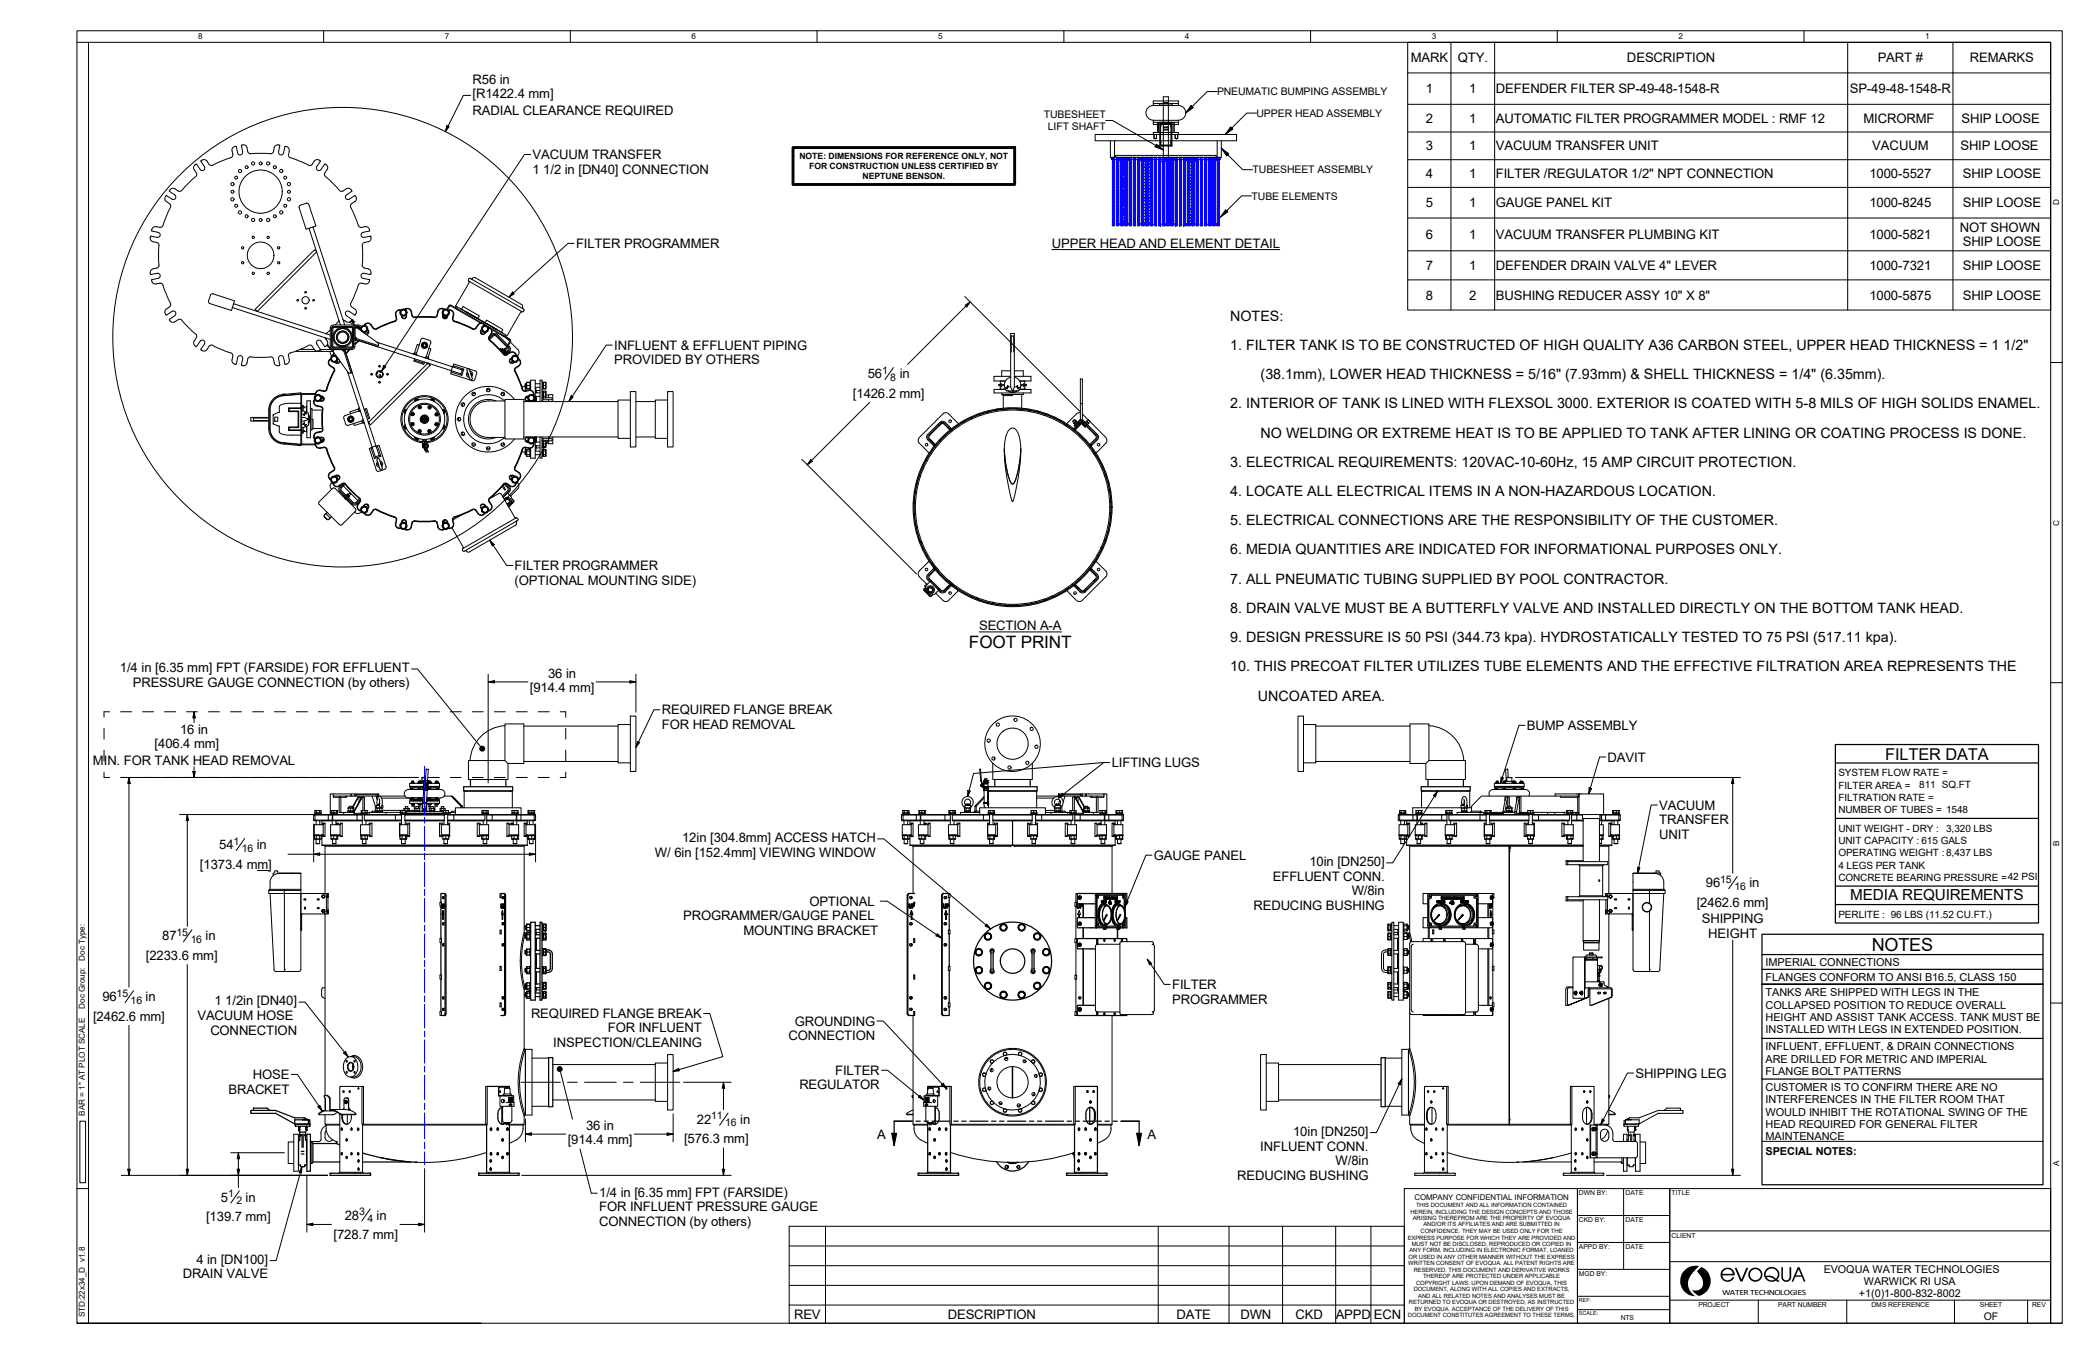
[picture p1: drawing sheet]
<svg xmlns="http://www.w3.org/2000/svg" width="432mm" height="279mm" viewBox="0 0 432 279" stroke-linecap="round" stroke-linejoin="round" font-family="sans-serif">
<defs><g id="words">
<text font-size="3.7" x="386.1" y="196.2">NOTES</text>
<text font-size="3.5" x="199.9" y="133.7">FOOT PRINT</text>
<text font-size="3.4" x="388.9" y="156.7">FILTER DATA</text>
<text font-size="3.1" x="381.7" y="185.8">MEDIA REQUIREMENTS</text>
<g font-size="3">
<text x="253.8" y="66.2">NOTES:</text>
<text x="253.8" y="72.2">1. FILTER TANK IS TO BE CONSTRUCTED OF HIGH QUALITY A36 CARBON STEEL, UPPER HEAD THICKNESS = 1 1/2&quot;</text>
<text x="260.1" y="78.2">(38.1mm), LOWER HEAD THICKNESS = 5/16&quot; (7.93mm) &amp; SHELL THICKNESS = 1/4&quot; (6.35mm).</text>
<text x="253.8" y="84.3">2. INTERIOR OF TANK IS LINED WITH FLEXSOL 3000. EXTERIOR IS COATED WITH 5-8 MILS OF HIGH SOLIDS ENAMEL.</text>
<text x="260.1" y="90.3">NO WELDING OR EXTREME HEAT IS TO BE APPLIED TO TANK AFTER LINING OR COATING PROCESS IS DONE.</text>
<text x="253.8" y="96.3">3. ELECTRICAL REQUIREMENTS: 120VAC-10-60Hz, 15 AMP CIRCUIT PROTECTION.</text>
<text x="253.8" y="102.4">4. LOCATE ALL ELECTRICAL ITEMS IN A NON-HAZARDOUS LOCATION.</text>
<text x="253.8" y="108.4">5. ELECTRICAL CONNECTIONS ARE THE RESPONSIBILITY OF THE CUSTOMER.</text>
<text x="253.8" y="114.4">6. MEDIA QUANTITIES ARE INDICATED FOR INFORMATIONAL PURPOSES ONLY.</text>
<text x="253.8" y="120.4">7. ALL PNEUMATIC TUBING SUPPLIED BY POOL CONTRACTOR.</text>
<text x="253.8" y="126.5">8. DRAIN VALVE MUST BE A BUTTERFLY VALVE AND INSTALLED DIRECTLY ON THE BOTTOM TANK HEAD.</text>
<text x="253.8" y="132.5">9. DESIGN PRESSURE IS 50 PSI (344.73 kpa). HYDROSTATICALLY TESTED TO 75 PSI (517.11 kpa).</text>
<text x="253.8" y="138.5">10. THIS PRECOAT FILTER UTILIZES TUBE ELEMENTS AND THE EFFECTIVE FILTRATION AREA REPRESENTS THE</text>
<text x="259.5" y="144.6">UNCOATED AREA.</text>
</g>
<g font-size="2.7">
<text x="97.5" y="17.4">R56 in</text>
<text x="291.1" y="12.9">MARK</text>
<text x="300.7" y="12.8">QTY.</text>
<text x="335.7" y="12.9">DESCRIPTION</text>
<text x="387.4" y="12.9">PART #</text>
<text x="406.4" y="12.9">REMARKS</text>
<text x="97.5" y="20.3">[R1422.4 mm]</text>
<text x="97.5" y="23.8">RADIAL CLEARANCE REQUIRED</text>
<text x="294.2" y="19.2">1</text>
<text x="303.1" y="19.2">1</text>
<text x="308.6" y="19.2">DEFENDER FILTER SP-49-48-1548-R</text>
<text x="381.6" y="19.2">SP-49-48-1548-R</text>
<text x="294.2" y="25.3">2</text>
<text x="303.1" y="25.3">1</text>
<text x="308.6" y="25.3">AUTOMATIC FILTER PROGRAMMER MODEL : RMF 12</text>
<text x="384.5" y="25.3">MICRORMF</text>
<text x="404.7" y="25.3">SHIP LOOSE</text>
<text x="109.9" y="32.8">VACUUM TRANSFER</text>
<text x="109.9" y="35.8">1</text>
<text x="112.1" y="35.8">1/2 in [DN40] CONNECTION</text>
<text x="294.2" y="31">3</text>
<text x="303.1" y="31.1">1</text>
<text x="308.6" y="31.1">VACUUM TRANSFER UNIT</text>
<text x="386.2" y="31">VACUUM</text>
<text x="404.4" y="31.1">SHIP LOOSE</text>
<text x="294.2" y="36.8">4</text>
<text x="303.1" y="36.8">1</text>
<text x="308.6" y="36.8">FILTER /REGULATOR 1/2&quot; NPT CONNECTION</text>
<text x="385.7" y="36.7">1000-5527</text>
<text x="404.9" y="36.8">SHIP LOOSE</text>
<text x="294.2" y="42.7">5</text>
<text x="303.1" y="42.8">1</text>
<text x="308.6" y="42.8">GAUGE PANEL KIT</text>
<text x="385.7" y="42.8">1000-8245</text>
<text x="404.3" y="47.8">NOT SHOWN</text>
<text x="404.9" y="42.8">SHIP LOOSE</text>
<text x="118.8" y="51.2">FILTER PROGRAMMER</text>
<text x="217" y="51.1">UPPER HEAD AND ELEMENT DETAIL</text>
<text x="294.2" y="49.3">6</text>
<text x="303.1" y="49.3">1</text>
<text x="308.6" y="49.3">VACUUM TRANSFER PLUMBING KIT</text>
<text x="385.7" y="49.3">1000-5821</text>
<text x="404.9" y="50.8">SHIP LOOSE</text>
<text x="294.2" y="55.7">7</text>
<text x="303.1" y="55.7">1</text>
<text x="308.6" y="55.7">DEFENDER DRAIN VALVE 4&quot; LEVER</text>
<text x="385.7" y="55.7">1000-7321</text>
<text x="404.9" y="55.7">SHIP LOOSE</text>
<text x="294.2" y="61.8">8</text>
<text x="303.1" y="61.8">2</text>
<text x="308.6" y="61.8">BUSHING REDUCER ASSY 10&quot; X 8&quot;</text>
<text x="385.7" y="61.8">1000-5875</text>
<text x="404.9" y="61.8">SHIP LOOSE</text>
<text x="126.7" y="72.2">INFLUENT &amp; EFFLUENT PIPING</text>
<text x="126.7" y="75.2">PROVIDED BY OTHERS</text>
<text x="176" y="82.1">[1426.2 mm]</text>
<text x="179" y="78.1">56</text>
<text x="185.6" y="78.1">in</text>
<text x="106.2" y="117.6">FILTER PROGRAMMER</text>
<text x="106.2" y="120.6">(OPTIONAL MOUNTING SIDE)</text>
<text x="202" y="130">SECTION A-A</text>
<text x="24.7" y="138.7">1/4 in [6.35 mm] FPT (FARSIDE) FOR EFFLUENT</text>
<text x="27.4" y="141.7">PRESSURE GAUGE CONNECTION (by others)</text>
<text x="109.3" y="142.8">[914.4 mm]</text>
<text x="113.1" y="140">36 in</text>
<text x="136.6" y="147.4">REQUIRED FLANGE BREAK</text>
<text x="31.9" y="154.3">[406.4 mm]</text>
<text x="37.1" y="151.4">16 in</text>
<text x="136.6" y="150.4">FOR HEAD REMOVAL</text>
<text x="315" y="150.6">BUMP ASSEMBLY</text>
<text x="19.2" y="157.8">MIN. FOR TANK HEAD REMOVAL</text>
<text x="229.4" y="158.3">LIFTING LUGS</text>
<text x="331.7" y="157.2">DAVIT</text>
<text x="342.3" y="167.1">VACUUM</text>
<text x="140.7" y="173.8">12in [304.8mm] ACCESS HATCH</text>
<text x="342.3" y="173">UNIT</text>
<text x="342.3" y="170.1">TRANSFER</text>
<text x="41.2" y="179.3">[1373.4 mm]</text>
<text x="45.2" y="175.2">54</text>
<text x="53" y="175.2">in</text>
<text x="135.1" y="176.8">W/ 6in [152.4mm] VIEWING WINDOW</text>
<text x="238.1" y="177.4">GAUGE PANEL</text>
<text x="270.1" y="178.8">10in [DN250]</text>
<text x="262.6" y="181.7">EFFLUENT CONN.</text>
<text x="278.9" y="184.8">W/8in</text>
<text x="351.9" y="183.1">96</text>
<text x="360.9" y="183.1">in</text>
<text x="140.9" y="189.9">PROGRAMMER/GAUGE PANEL</text>
<text x="167" y="186.9">OPTIONAL</text>
<text x="258.6" y="187.7">REDUCING BUSHING</text>
<text x="350.1" y="187.1">[2462.6 mm]</text>
<text x="351.1" y="190.6">SHIPPING</text>
<text x="33.5" y="194.1">87</text>
<text x="42.4" y="194.1">in</text>
<text x="153.4" y="192.9">MOUNTING BRACKET</text>
<text x="352.4" y="193.5">HEIGHT</text>
<text x="30.1" y="198.1">[2233.6 mm]</text>
<text x="21.1" y="206.6">96</text>
<text x="30" y="206.6">in</text>
<text x="44.3" y="207.5">1</text>
<text x="46.5" y="207.5">1/2in [DN40]</text>
<text x="241.8" y="204.1">FILTER</text>
<text x="241.8" y="207.1">PROGRAMMER</text>
<text x="19.2" y="210.7">[2462.6 mm]</text>
<text x="40.7" y="210.5">VACUUM HOSE</text>
<text x="43.4" y="213.5">CONNECTION</text>
<text x="109.6" y="210">REQUIRED FLANGE BREAK</text>
<text x="125.4" y="213">FOR INFLUENT</text>
<text x="162.7" y="214.7">CONNECTION</text>
<text x="164" y="211.6">GROUNDING</text>
<text x="114.1" y="216">INSPECTION/CLEANING</text>
<text x="172.3" y="221.8">FILTER</text>
<text x="47.1" y="225.6">BRACKET</text>
<text x="52.2" y="222.7">HOSE</text>
<text x="164.9" y="224.8">REGULATOR</text>
<text x="337.4" y="222.4">SHIPPING LEG</text>
<text x="120.9" y="233.3">36 in</text>
<text x="143.8" y="231.9">22</text>
<text x="152.7" y="231.9">in</text>
<text x="117.1" y="236.2">[914.4 mm]</text>
<text x="141.1" y="235.9">[576.3 mm]</text>
<text x="180.9" y="235">A</text>
<text x="236.8" y="235">A</text>
<text x="260" y="237.4">INFLUENT CONN.</text>
<text x="266.8" y="234.4">10in [DN250]</text>
<text x="255.2" y="243.4">REDUCING BUSHING</text>
<text x="275.6" y="240.4">W/8in</text>
<text x="42.5" y="252">[139.7 mm]</text>
<text x="45.6" y="248">5</text>
<text x="50.7" y="248">in</text>
<text x="71.1" y="251.7">28</text>
<text x="77.7" y="251.7">in</text>
<text x="123.6" y="246.9">1/4 in [6.35 mm] FPT (FARSIDE)</text>
<text x="123.6" y="249.9">FOR INFLUENT PRESSURE GAUGE</text>
<text x="68.8" y="255.7">[728.7 mm]</text>
<text x="123.6" y="252.9">CONNECTION (by others)</text>
<text x="37.7" y="263.8">DRAIN VALVE</text>
<text x="40.5" y="260.8">4 in [DN100]</text>
<text x="163.8" y="272.1">REV</text>
<text x="195.5" y="272.1">DESCRIPTION</text>
<text x="242.7" y="272.1">DATE</text>
<text x="255.9" y="272.1">DWN</text>
<text x="267.3" y="272.1">CKD</text>
<text x="275.6" y="272.1">APPD</text>
<text x="283.5" y="272.1">ECN</text>
</g>
<g font-size="2.3">
<text x="364.2" y="202.5">FLANGES CONFORM TO ANSI B16.5, CLASS 150</text>
<text x="364.2" y="199.4">IMPERIAL CONNECTIONS</text>
<text x="364.2" y="205.6">TANKS ARE SHIPPED WITH LEGS IN THE</text>
<text x="364.2" y="208.1">COLLAPSED POSITION TO REDUCE OVERALL</text>
<text x="364.2" y="210.6">HEIGHT AND ASSIST TANK ACCESS. TANK MUST BE</text>
<text x="364.2" y="213.2">INSTALLED WITH LEGS IN EXTENDED POSITION.</text>
<text x="364.2" y="216.8">INFLUENT, EFFLUENT, &amp; DRAIN CONNECTIONS</text>
<text x="364.2" y="219.3">ARE DRILLED FOR METRIC AND IMPERIAL</text>
<text x="364.2" y="221.8">FLANGE BOLT PATTERNS</text>
<text x="364.2" y="227.7">INTERFERENCES IN THE FILTER ROOM THAT</text>
<text x="364.2" y="225.1">CUSTOMER IS TO CONFIRM THERE ARE NO</text>
<text x="364.2" y="230.2">WOULD INHIBIT THE ROTATIONAL SWING OF THE</text>
<text x="364.2" y="232.7">HEAD REQUIRED FOR GENERAL FILTER</text>
<text x="364.2" y="238.3">SPECIAL NOTES:</text>
<text x="364.2" y="235.2">MAINTENANCE</text>
</g>
<g font-size="2.2">
<text x="251.1" y="19.7">PNEUMATIC BUMPING ASSEMBLY</text>
<text x="215.4" y="24.4">TUBESHEET</text>
<text x="216.2" y="26.8">LIFT SHAFT</text>
<text x="259.2" y="24.1">UPPER HEAD ASSEMBLY</text>
<text x="258.4" y="35.8">TUBESHEET ASSEMBLY</text>
<text x="258.2" y="41.2">TUBE ELEMENTS</text>
<text x="182" y="77.1">1</text>
<text x="183.7" y="78.6">8</text>
<text x="48.2" y="174.3">1</text>
<text x="49.9" y="175.8">16</text>
<text x="354.9" y="182.1">15</text>
<text x="357.8" y="183.6">16</text>
<text x="36.4" y="193.1">15</text>
<text x="39.4" y="194.6">16</text>
<text x="24.1" y="205.6">15</text>
<text x="26.9" y="207.2">16</text>
<text x="146.7" y="230.9">11</text>
<text x="149.6" y="232.4">16</text>
<text x="47.1" y="247">1</text>
<text x="48.8" y="248.5">2</text>
<text x="74.1" y="250.7">3</text>
<text x="75.8" y="252.2">4</text>
<text x="376.2" y="262.8">EVOQUA WATER TECHNOLOGIES</text>
<text x="383.5" y="267.7">+1(0)1-800-832-8002</text>
<text x="384.5" y="265.1">WARWICK RI USA</text>
<text x="409.3" y="272.3">OF</text>
</g>
<g font-size="2.1">
<text x="379.3" y="160.2">SYSTEM FLOW RATE =</text>
<text x="379.3" y="162.7">FILTER AREA =</text>
<text x="379.3" y="167.8">NUMBER OF TUBES = 1548</text>
<text x="379.3" y="165.3">FILTRATION RATE =</text>
<text x="395.9" y="162.5">811 SQ.FT</text>
<text x="379.3" y="171.6">UNIT WEIGHT - DRY :</text>
<text x="401.5" y="171.6">3,320 LBS</text>
<text x="379.3" y="174.2">UNIT CAPACITY : 615 GALS</text>
<text x="379.3" y="179.3">4 LEGS PER TANK</text>
<text x="379.3" y="176.7">OPERATING WEIGHT :8,437 LBS</text>
<text x="379.3" y="181.8">CONCRETE BEARING PRESSURE =42 PSI</text>
<text x="379.3" y="189.4">PERLITE : 96 LBS (11.52 CU.FT.)</text>
</g>
<g font-size="1.8">
<text x="164.9" y="32.9">NOTE: DIMENSIONS FOR REFERENCE ONLY, NOT</text>
<text x="166.9" y="34.9">FOR CONSTRUCTION UNLESS CERTIFIED BY</text>
<text x="177.9" y="36.9">NEPTUNE BENSON.</text>
</g>
<g font-size="1.7">
<text x="40.9" y="8.1">8</text>
<text x="91.8" y="8.1">7</text>
<text x="142.7" y="8.1">6</text>
<text x="193.5" y="8.1">5</text>
<text x="244.4" y="8.1">4</text>
<text x="295.4" y="8.1">3</text>
<text x="346.3" y="8.1">2</text>
<text x="397.2" y="8.1">1</text>
<text x="424.8" y="42.4" transform="rotate(-90 424.8 42.4)">D</text>
<text x="424.8" y="108.5" transform="rotate(-90 424.8 108.5)">C</text>
<text x="424.8" y="174.5" transform="rotate(-90 424.8 174.5)">B</text>
<text x="17.5" y="198.2" transform="rotate(-90 17.5 198.2)">Doc Type:</text>
<text x="17.5" y="208.1" transform="rotate(-90 17.5 208.1)">Doc Group:</text>
<text x="17.5" y="230.2" transform="rotate(-90 17.5 230.2)">BAR = 1&quot; AT PLOT SCALE</text>
<text x="424.8" y="240.6" transform="rotate(-90 424.8 240.6)">A</text>
<text x="355.3" y="267.2">WATER TECHNOLOGIES</text>
<text x="17.5" y="271.8" transform="rotate(-90 17.5 271.8)">STD:22x34_D v1.8</text>
</g>
<text font-size="1.6" x="291.8" y="247.6">COMPANY CONFIDENTIAL INFORMATION</text>
<g font-size="1.4">
<text x="325.8" y="246.7">DWN BY:</text>
<text x="335.3" y="246.7">DATE</text>
<text x="344.9" y="246.7">TITLE</text>
<text x="325.8" y="252.2">CKD BY:</text>
<text x="325.8" y="257.8">APPD BY:</text>
<text x="335.3" y="252.2">DATE</text>
<text x="335.3" y="257.8">DATE</text>
<text x="344.9" y="255.4">CLIENT</text>
<text x="325.8" y="263.3">MGD BY:</text>
<text x="350.4" y="269.7">PROJECT</text>
<text x="366.8" y="269.7">PART NUMBER</text>
<text x="386.1" y="269.7">DMS REFERENCE</text>
<text x="408.5" y="269.7">SHEET</text>
<text x="419.3" y="269.7">REV</text>
<text x="334.4" y="272.4">NTS</text>
</g>
<g font-size="1.2">
<text x="291" y="250.4">HEREIN, INCLUDING THE DESIGN CONCEPTS AND THOSE</text>
<text x="291.5" y="251.7">ARISING THEREFROM ARE THE PROPERTY OF EVOQUA</text>
<text x="292.1" y="249.1">THIS DOCUMENT AND ALL INFORMATION CONTAINED</text>
<text x="290.4" y="255.8">EXPRESS PURPOSE FOR WHICH THEY ARE PROVIDED AND</text>
<text x="291.2" y="257.1">MUST NOT BE DISCLOSED, REPRODUCED OR COPIED IN</text>
<text x="293.1" y="254.4">CONFIDENCE. THEY MAY BE USED ONLY FOR THE</text>
<text x="293.7" y="253.1">AND/OR ITS AFFILIATES AND ARE SUBMITTED IN</text>
<text x="290.5" y="261.1">WRITTEN CONSENT OF EVOQUA. ALL PATENT RIGHTS ARE</text>
<text x="290.6" y="259.8">OR USED IN ANY OTHER MANNER WITHOUT THE EXPRESS</text>
<text x="290.8" y="258.4">ANY FORM, INCLUDING IN ELECTRONIC FORMAT, LOANED</text>
<text x="291.7" y="262.5">RESERVED. THIS DOCUMENT AND DERIVATIVE WORKS</text>
<text x="293.6" y="263.8">THEREOF ARE PROTECTED UNDER APPLICABLE</text>
<text x="290.7" y="269.1">RETURNED TO EVOQUA OR DESTROYED, AS INSTRUCTED</text>
<text x="291.7" y="266.5">DOCUMENT, ALONG WITH ALL COPIES AND EXTRACTS,</text>
<text x="292.2" y="265.1">COPYRIGHT LAWS. UPON DEMAND OF EVOQUA, THIS</text>
<text x="292.6" y="267.8">AND ALL RELATED NOTES AND ANALYSES MUST BE</text>
<text x="290.4" y="271.8">DOCUMENT CONSTITUTES AGREEMENT TO THESE TERMS.</text>
<text x="291.9" y="270.5">BY EVOQUA. ACCEPTANCE OF THE DELIVERY OF THIS</text>
</g>
<g font-size="1.1">
<text x="325.8" y="268.6">REF:</text>
<text x="325.8" y="271.4">SCALE:</text>
</g>
</g></defs>
<g fill="none" stroke="#000" stroke-width=".21">
<path d="M15.9 8.7h407.2v264.3M18.3 8.7v264.3M66.8 6.4v2.3M97.1 19.7h-1.5l-3.7 7.5M117.7 6.4v2.3M168.6 6.4v2.3M219.5 6.4v2.3M251.1 18.9h-2.1l-4.4 4.4M270.4 6.4v2.3M290.4 8.7h132.7v55.3h-132.7zM290.4 15h132.7M299.3 8.7v55.3"/>
<path d="M308.4 8.7v55.3M321.3 6.4v2.3M372.2 6.4v2.3M381.2 8.7v55.3M402.9 8.7v55.3M34.9 39.4l1.2 .8a.52 .52 0 0 1 .1 .8 .52 .52 0 0 1-.7 .1l-1.1-.7a.75 .75 0 0 0-.1 1.2M35 39.3l.1-.1a.74 .74 0 0 1 1-.2l.7 .4M37.5 39.3l-.2 .2-.5-.1M40.4 36.4l-2.9 2.9M40.5 35.7l.1 .2-.2 .5M48.4 30.3l.3-.1 .3 1.4M48.4 30.2a.72 .72 0 0 0-.5 .9l.1 1.1-.3 .3-4.1 1.7-.5-.3-.4-.6a.68 .68 0 0 0-.6-.4 .68 .68 0 0 0-.6 .4l.7 1.1a.52 .52 0 0 1-.2 .7 .52 .52 0 0 1-.7-.1l-.7-1.1a.74 .74 0 0 0-.5 1.1l.4 .7"/>
<path d="M49.9 29.9l-.1 .2 .3 1.2a.52 .52 0 0 1-.5 .7 .52 .52 0 0 1-.6-.4M50.1 29.9a.75 .75 0 0 1 .9 .6l.2 1a1.89 1.89 0 0 0 1.7 .1l3.2 .1a1.81 1.81 0 0 0 .6-1.5l.4-.3h.3M50.1 29.9l-.2 .1M57.4 29.9l.2 .1M57.6 29.9l.1 .2-.2 1.2a.53 .53 0 0 0 .4 .7 .53 .53 0 0 0 .6-.4l.3-1.4 .3 .1M59.1 30.2a.77 .77 0 0 1 .6 .9l-.2 1.1a1.9 1.9 0 0 0 1.5 .7l3 1.3 .4-.3 .4-.7a.69 .69 0 0 1 .7-.3 .69 .69 0 0 1 .6 .4l-.8 1.1a.54 .54 0 0 0 .2 .7 .54 .54 0 0 0 .7-.1l.8-1.1a.76 .76 0 0 1 .5 1.1M67.1 36.4l3 2.9 .4 .2 .3-.1M67.5 35l-.6 .9 .2 .5M72.4 39.1a.75 .75 0 0 0-1-.1l-.6 .4M72.4 39.2l.2 .3-1.1 .7a.52 .52 0 0 0-.2 .8 .52 .52 0 0 0 .8 .1l1.2-.7M92.2 25.9l.4 .3-.7 1zM109.5 31.9h-1.3l-29.5 44.7"/>
<path d="M225.9 27.7h29.2v1.4h-29.2zM228.1 24.9h1.4l10.6 6.1-1.8-.7 .3-.6 1.5 1.3M229.1 29.1v3.4h22.9v-3.4M229.3 32.5v.4h22.4v-.4M229.9 29.1v3.4M230.2 32.5v-.4h20.7v.4M237.9 21.8a1.51 1.51 0 0 0-1.5 1.5 1.51 1.51 0 0 0 1.5 1.5M237.9 21.8v-1h5.2v1M237.9 24.8v.9h5.2v-.9M237.9 21.4h5.2M237.9 25.2h5.2M237.9 27.7v-.4h5.2v.4"/>
<path d="M237.9 24.8h5.2M237.9 21.8h5.2M238.1 27.7v.9h.5v-.9v.9h-.5v-.9M238.8 25.2v2.1M239 25.2v2.1M239.2 21.4v.3h2.6v-.3M239.3 25.2v4.9h2.5v-4.9M239.3 30h2.5M239.4 25.2v.3M239.4 26v.1M239.4 25.5v4.5v-.6M239.4 25.5h2.2"/>
<path d="M239.5 32.9v.5h2.1v-.5M239.6 30v.1M240 21.2h1M240 26.2h1M240 26.4h1M240 26.7h1M240 32.9v-12.9h1v12.9M240 26.8h1M240.1 26.2v.2M240.1 26.7v.1M240.1 21.2v.1M240.9 21.2v.1"/>
<path d="M241 26.2v.2M241 26.7v.1M241.4 30v.1M241.6 25.5h-2.2M241.6 26v.1M241.6 25.5v4.5v-.6M241.6 25.2v.3M242 25.2v2.1M242.3 25.2v2.1M242.9 27.7v.9h-.4v-.9l-.1 .9h.6v-.9M243.1 21.8a1.51 1.51 0 0 1 1.5 1.5 1.51 1.51 0 0 1-1.5 1.5M245.7 21.7l.5 .5-1.6 1.1z"/>
<path d="M251.1 29.1v3.4M252 30.6l1.1 1.6 .4-.5-1.5-1.1 4.4 4.4h2M259.2 23.3h-2l-4.4 4.4 1.1-1.5 .4 .4-1.5 1.1h-9.5M290.4 21.5h132.7M290.4 27.2h132.7M290.4 33h132.7M290.4 38.7h132.7M31 48.8v.2a.72 .72 0 0 0 .6 .9l1 .3 .2 .4M31.1 48.7l-.1 .1M31.4 57.7h-.1a.74 .74 0 0 0 .9 .9l1.1-.2 .3 .4M31.6 55.5a.81 .81 0 0 0-.6 1.1M32.4 56.4a.52 .52 0 0 1 .6 .4 .52 .52 0 0 1-.4 .6"/>
<path d="M32.4 56.4l-1.3 .2h-.1M32.6 57.4l-1.2 .3M32.8 54.7l-.2 .5-1 .3M32.8 50.6v4.2M33.6 46.6l-.3 .3-1.1-.1a.66 .66 0 0 0-.7 .2 .66 .66 0 0 0-.1 .7l1.2 .3a.52 .52 0 0 1 .4 .6 .52 .52 0 0 1-.6 .4l-1.3-.3M33.6 58.8l1.6 3.8v.3l-.2 .4M34.4 41.6l.6 .5 .2 .4-1.6 4.1M61.7 42.9l1.4 4.4 .7-.2M63.2 41.9l.4 .1 .1 .2M63.2 41.9l-1.2 .4-.3 .4v.2M63.7 42.2l1.5 4.4-.6 .2M64.9 51.5l.4 .5-12.2 12.3-.5-.5z"/>
<path d="M73.2 41.6l-.8 .7a1.9 1.9 0 0 0 .5 1.5l1.2 3 .4 .1 .8-.1a.77 .77 0 0 1 .9 .5M73.3 40.4l.1 .2M73.4 40.6a.75 .75 0 0 1-.2 1M74.7 50.6v4.2M74.7 54.7l.2 .5 1 .3M74.9 57.4l1.3 .3M75.9 55.5a.81 .81 0 0 1 .6 1.1M76.2 57.7l.1 .1M76.2 47.3v.4l-1.3 .2a.53 .53 0 0 0-.4 .7 .53 .53 0 0 0 .6 .4l1.3-.3M76.2 58a.75 .75 0 0 1-.9 .6l-.8-.2-.4 .2-1.8 4.3a1.9 1.9 0 0 0 1.1 1.1l.1 .5-.1 .3M76.3 57.8l-.1 .2M76.4 48.7l.1 .1"/>
<path d="M76.5 48.8v.3a.76 .76 0 0 1-.6 .8l-1 .3-.2 .4M76.5 56.6h-.1l-1.3-.2a.53 .53 0 0 0-.6 .4 .53 .53 0 0 0 .4 .6M96.8 58.3l-.1-.3 11 6.4M96.8 58.3l-2.8 4.8M97.2 57.6l-.3-.2-.3 .3 .1 .3M97.2 57.6l10.8 6.2 .1 .3-.4 .2M98.1 57.3l9.5 5.5 .2 .2v.4M98.1 57.3h-.4l-.5 .2M118.4 50.2h-1.2l-12.2 11.1M217 51.5h47M258.2 40.4h-2l-4.5 4.4 1.2-1.5 .4 .4-1.6 1.1M290.4 45h132.7"/>
<path d="M290.4 51.8h132.7M290.4 57.8h132.7M35 63.3l-.7 .5a.68 .68 0 0 0-.3 .6 .68 .68 0 0 0 .4 .6l1.1-.7a.54 .54 0 0 1 .7 .1 .54 .54 0 0 1-.1 .8l-1.1 .7-.1 .1M36.8 65.9h.2l.5 .1M36.8 65.9l-.7 .5a.83 .83 0 0 1-1.2-.4M37.5 66.1l2.9 2.9M40.4 69l.2 .2-.1 .4M40.5 69.7l-.4 .6a.83 .83 0 0 0 .3 1.2M43.8 71.3l4.1 1.7 .1 .4-.1 .9a.67 .67 0 0 0 .1 .7 .67 .67 0 0 0 .8 .1l.2-1.3M43.9 71.2h-.3a1.86 1.86 0 0 0-1.1 1.1 .66 .66 0 0 1-1-.2l.7-1.1a.53 .53 0 0 0-.2-.7 .53 .53 0 0 0-.7 .1l-.9 1.1M44 60.6h-.3l-.3 .3-.4 1.2 .1 .4 4.6 1.6 .2-.6M44 60.6l4.4 1.5-.2 .6"/>
<path d="M49 73.8a.53 .53 0 0 1 .7-.4 .53 .53 0 0 1 .4 .6l-.3 1.3 .1 .1M55.8 73.7h-2.9a2.06 2.06 0 0 0-1.7 .1l-.2 1.1a.79 .79 0 0 1-1.1 .5M55.8 73.6l.5 .2 .3 1.1a.81 .81 0 0 0 1 .5M61.1 72.4l7.6 .1M63.7 71.3l-2.7 1.2a2.05 2.05 0 0 0-1.5 .7l.2 1.1a.68 .68 0 0 1-.2 .7 .68 .68 0 0 1-.7 .1l-.3-1.3a.53 .53 0 0 0-.6-.4 .53 .53 0 0 0-.4 .6l.2 1.3-.1 .1M63.7 71.2h.3l.4 .2M64.4 71.4l.4 .7M64.8 72.1a.8 .8 0 0 0 1.2 .1M64.8 72.1h-2.9M66.2 72.1h-.1M67 69.7l.5 .7M67.1 71.5h-.2l-.7-1.1a.52 .52 0 0 0-.7-.1 .52 .52 0 0 0-.1 .7l.6 1.2"/>
<path d="M67.3 69.8v.3M67.4 68.7l-.1 .2M67.4 71.2l1.4 1.4 3.1 4.3 .5 .1-1.4-4.5-.6-.4h-1.7v.4l-.4-.5M67.5 70.3a.81 .81 0 0 1-.4 1.2M67.6 71l.7 1M68.1 74.2l-.2 .2a.75 .75 0 0 0 .2 1M68.1 75.5l.8 .6v.4M68.1 72.5l.2 .8M68.1 69.2l-19.9-6.5-.3 .8 20.2 6.5M68.1 67.7v3.8a.65 .65 0 0 0 .7 .6M68.1 67.7a.65 .65 0 0 1 .7-.6h3.8a.65 .65 0 0 1 .6 .6M68.1 68.1l-.9 .8"/>
<path d="M68.2 75.4l.7 .5M68.2 74.1a.83 .83 0 0 0-.1 1.4M68.2 74.2h-.1M68.3 72.1h-2.1v.4M68.3 74.2l.2 .2M68.4 73.3l.1 .1M68.4 74.2l.3 .4M68.4 73.9l-.1 .3M68.4 73.9l.2 .5M68.5 67.7v3.8l.3 .3M68.5 73.6l-.2 .5M68.5 73.6l-.1 .3"/>
<path d="M68.5 73.6l.6-.2 .2 .3M68.5 67.5l.3-.1-.3 .3zM68.5 74.4l.3 .2h.3M68.5 74.4l.6 .2M68.7 67.7v3.8l.1 .1M68.7 73.1v.2M68.7 72.5l.1 .1M68.8 67.4h3.8l.3 .3-.3-.3M68.8 67.6h3.8l.1 .1M68.8 71.8h3.8l.3-.3-.3 .3M68.8 67.6l-.1 .1M68.8 73.2v.1"/>
<path d="M68.8 72.1h.1M68.8 72.9l-.1 .2M68.9 75.9l.1 .2v.5l-.8 1.6-.8 2.2M68.9 72.8l-.1 .1M68.9 76.5l-1.6 3.9M69 72.9l-.2 .3M69.1 74.8l.2 .1M69.1 73.4l-.6 .2M69.1 73.4l.4 .4M69.3 73.6l-.5-.1-.4 .4M69.3 73.6l.2 .6-.4 .4M69.3 73.7a.56 .56 0 0 1-.2 .9"/>
<path d="M69.3 74.5l-.5 .1M69.4 73.4a.75 .75 0 0 0-1.2 .4 .75 .75 0 0 0 .7 1 .75 .75 0 0 0 .8-1M69.5 74.5l.3 .3M69.6 73.9l-.2 .5M69.7 73.9h.1M69.7 74l.2 .2M70 66.2l-.8 .9M70 74.3a.46 .46 0 0 1-.2 .6 .46 .46 0 0 1-.6-.2M70 66.2l-.2 .1M70.1 74.5l-.3 .4h-.5M70.7 72.4l.2-.3 .3 .3 1.4 4.5-.2 .1M70.8 65.9l.6 .5a.75 .75 0 0 0 1-.2"/>
<path d="M70.8 72.1v.2M70.9 66.2h.3M71 72.5l.2-.1-.1-.3 6.5 19.9M71.1 67.1l-6.5-20.3-.8 .3 6.4 20M71.4 72.1l-.2 .3M71.7 76.7l5.1 15.6M72 72.1l-.6 .8M72.1 66.5l1 .7M72.2 72.1l-.8 .9M72.5 66.2l.4 .5M72.5 66.2l.4 .3M72.5 66.2h.1"/>
<path d="M72.7 66.1l.3 .3M72.7 66.1l-.2 .1M72.7 66.1h.1M72.7 67.7v3.9h-3.9M72.7 66.1l-.1 .1M72.9 67.7v3.8M72.9 66.3l-.1 .1M72.9 66.5h.1M73 66.4h.1M73 66.4l-.1 .1M73.1 67.2l.5 .4h-.4v1.7l.4 .6 4.4 1.4 .1-.2M73.2 67.7h.1"/>
<path d="M73.2 70l.2 .1M73.2 67.7v3.8a.65 .65 0 0 1-.6 .6h-3.8M73.2 70l19.9 6.5M73.3 69.7h-.1M73.4 67.1a.85 .85 0 0 1 1.1 .3M73.4 64.8l-.2 .2-1.1-.7a.52 .52 0 0 0-.8 .1 .52 .52 0 0 0 .2 .7l1.1 .8-.2 .3 1.6 1.6M73.4 69.6l-.2 .2 .2 .3 4.5 1.5 .1-.3M73.5 70.1l-.3 .2M73.6 67.7h.1M73.6 69.9l-.2 .2M73.6 67.4l.4 .3M73.7 67.7l4.3 3.1"/>
<path d="M73.8 67.4h-.1M73.8 67.2l.1 .1M73.8 67.2l-.1 .2 .4 .3M73.9 67.3l.1 .1M73.9 67.3l-.1 .1M74 70.3l-.8 .7M74 67.4l.2 .2zM74.1 67.5l-.1 .1M74.1 70.3l-.9 .8M74.2 67.7l-.2 .2M74.2 67.7h.2M74.4 67.6l-.5 .2"/>
<path d="M74.5 68.3a.75 .75 0 0 1 .4-1.1 .75 .75 0 0 1 1 .7 .75 .75 0 0 1-1 .7h.1M74.5 67.8l.2 .5M74.6 68.1l.1 .3 .7 .1 .2-.3M74.6 68.1l.5 .3 .5-.2M74.7 67.5l-.2 .3 .1 .3M74.7 67.5l-.1 .6M74.8 68.4l.5 .1M74.9 67.3l-.4 .4M74.9 67.3h.6M75.1 68.6l.2 .2M75.2 67.3l.4 .4v.5M75.2 67.3l-.5 .2"/>
<path d="M75.2 67.3h.3l.3 .6-.2 .3M75.2 67.3l-.3-.1-.2 .3M75.3 66.9l.1-.1a.86 .86 0 0 1 1.2 .2M75.3 66.9l-.1 .2M75.3 67l.2-.1a.75 .75 0 0 1 1 .2M75.3 67v.1M75.5 67.4l.3 .5M75.6 68.4l.3 .4M75.7 68l-.3 .4M75.8 68.1l.1 .2a.43 .43 0 0 1 0 .5 .43 .43 0 0 1-.5 .1M75.8 68l.2 .2M76 68.2v.5l-.4 .3"/>
<path d="M76.5 67.1l.5 .7M77.8 70.6l15.5 5.1M77.8 76.8l.1 .2-.2 .2M78 70.8l.1 .3M78.3 76.6l.1 .2 .2-.1M79.2 75.4l.4 .3-.9 .9zM81.4 66.3l-4 1.6-.3-.2-.5-.7M81.5 66.2l-3.9 1.7M81.6 65l.1 1-.2 .2M81.8 65.7v.3l-.3 .3-3.8 1.6h-.5l-.2-.2M82.4 63.9h-.1a.85 .85 0 0 0-.7 1.1M82.5 63.9l.2 .1"/>
<path d="M82.6 64.1a.71 .71 0 0 0-.9 .8l.1 .9M82.7 64.2v.6M82.7 64.8l.5 .3M82.8 65.1v.3M82.9 64l.3-.2 .6 .4M82.9 64a.6 .6 0 0 0 0 1M82.9 65.2l.1 .2M83 65h.5M83 64a.56 .56 0 0 1 .7 .2 .56 .56 0 0 1-.2 .8M83 64l-.3 .5 .3 .5M83.2 63.9l-.5 .3M83.3 63.9l.4 .3"/>
<path d="M83.5 65l-.3 .2-.3-.2M83.6 63.9a.74 .74 0 0 1 1.2 .4M83.7 64.8l-.4 .3M83.8 65v.2M83.8 65.2a.43 .43 0 0 1-.4 .5 .43 .43 0 0 1-.5-.4M83.8 64.2v.6l-.3 .2M83.8 64.2v.6M83.8 64.9l.1 .3M83.9 65.2a.52 .52 0 0 1-.4 .6 .52 .52 0 0 1-.7-.4M83.9 63.6l-.4 .2M84 63.6a.82 .82 0 0 1 .9 .7l.3 1 .3 .1h4.2l.4-.3M84.8 64.3l.2 .8"/>
<path d="M85 65.1l.1 .2 .4 .2h3a1.88 1.88 0 0 0 1.6-.2l.1-.2M85.5 74.3l2 .7 .1-.3M85.5 74.3l-.1 .2 2 .7 .1-.2M85.5 65.4h4.2M85.5 72.8l-.1 .3 .1-.2-.3 .1M85.6 74l-.1 .3M85.9 72.9l-.1 .3 .1-.2 .2 .3M86.1 71.1l.4 .1-.6 1.7-.4-.1zM86.8 70.1l-.3 1.1M87.1 71.2a.54 .54 0 0 0 .7 .6M87.1 71.2l.2 .5h.5M87.3 70.8l.3-.1 .3 .1"/>
<path d="M87.3 70.8l-.2 .1v.3M87.3 70.8l-.2 .4M87.3 70.8h.6M87.4 69.8h-.3l-.3 .3M87.4 69.8l1.2 .4M87.9 70.8l.2 .5-.3 .4M87.9 70.8a.52 .52 0 0 1 .2 .5 .52 .52 0 0 1-.3 .5M87.9 73.6l-.1 .3 .1-.3-.3 .2M88 74.8l.1 .3 .2-.2 .2 .2v-.1M88.3 73.7l-.1 .3 .1-.2 .2 .3M88.5 71.9l.4 .1-.6 1.7-.4-.1zM88.6 70.2l.2 .1 .1 .5-.4 1.1"/>
<path d="M90.3 64.3l-.2 .8M90.4 64.3l-.2 .8M91.3 65.2a.52 .52 0 0 0 .4 .6 .52 .52 0 0 0 .6-.4M91.3 64.9v.3M91.4 64.6l.3 .5M91.4 65.1v-.1a.43 .43 0 0 0 .2 .7 .43 .43 0 0 0 .6-.4M91.5 63.8l-.3-.1a.76 .76 0 0 0-.8 .6M91.5 63.7h-.1a.87 .87 0 0 0-1.1 .6M91.5 63.8l.1 .1M91.5 63.7l.2 .1M91.6 64l-.3 .5M91.6 65.2h.1"/>
<path d="M91.6 64l.6-.1 .4 .5a.64 .64 0 0 1-.9 .7 .64 .64 0 0 1-.1-1.1zM91.6 65.2l-.2 .3M91.8 65.5l.2 .1M91.8 65.2l-.2 .4M91.9 65.2l-.2 .5 .2-.5M91.9 65.2l.2 .2-.2-.2M92.1 65.5h.1M92.2 63.9l-.6 .1M92.2 65.4l-.2 .3 .1-.3M92.2 65.4h.1M92.2 63.9l.4 .5M92.3 65.2l-.1 .2"/>
<path d="M92.3 65l-.5 .1M92.4 65.1l-.1 .3M92.6 64.5l-.2 .5M92.7 63.2l.3-.1 1.1 .7M92.7 64h.1a.75 .75 0 0 1 .7 .9l-.2 .9M92.7 63.2l-.4 .6M92.7 64l-.1 .1M93 64h-.5M93 64a.84 .84 0 0 1 .6 1M93.1 63h-.4l-.5 .8M93.1 63l1.1 .6M93.1 76.8l-.1 .3 4.4 1.5h.2l.4-.3 .3-1.2"/>
<path d="M93.3 75.7l2.1 .6-.3 .9-2-.7zM93.4 65.7v.3l.3 .3 2.8 1.1a1.9 1.9 0 0 0 1.5 .5l.2-.2M93.4 75.7l.1-.2 2.2 .7-.4 1.3-2.2-.7 .1-.3M93.5 75.5l.1-.4 3 1M93.6 65l-.1 1 .2 .2M93.7 66.2l3.9 1.7M93.7 66.3l3.9 1.5M94 63.5l.2-.3 .2 .1 9.9 5.8 .1 .1-.1 .2 .4-.2M94 63v.5M94.2 63.6l-.1 .2 .3 .1 .1-.1M94.2 63.6h.1M94.2 63.6l.3 .2"/>
<path d="M94.4 63.9l4.7 2.7M94.5 63.8l4.9 2.8M95 63.7l3.8 2.2-.3-.2 .4-.5-3.4-2-.3 .6M95.1 77.2l.2 .3M95.7 76.2l-.3 .1M96.3 64.5h.1M96.3 64.5l-.2-.2 .9 .6M96.4 64.5h.1M96.4 76.2l.3-.1 .1 .2 .6 1.7-.1 .4-.4-.2-.6-1.8zM96.4 64.5l.1 .1M96.5 76.7a.65 .65 0 0 0-.2 .7 .65 .65 0 0 0 .5 .5M96.5 77.1l.2 .4"/>
<path d="M96.5 64.6l.2 .1M96.7 77.5l-.1-.3 .1 .3M96.7 76.1l1.4 .4 .2 .4v.2M96.7 64.7h.1M96.8 64.7h.1M96.8 64.7l.2 .1M96.9 76.6a.65 .65 0 0 1 .6 .4 .65 .65 0 0 1-.2 .7M97 64.8v.1M97.1 76.9l.1 .5M97.1 77l.1 .3M97.1 64.9h-.1M97.1 64.9l.1 .1"/>
<path d="M97.2 64.9v.1M97.2 65h.1M97.2 65l.1 .1M97.3 65l.1 .1M97.3 65.1l.2 .1M97.6 65.2h.1M97.7 65.2h.1M97.7 65.3l.2 .1M98 65.4l.2 .1M98.2 65.5h.1M98.3 65.6l.2 .1M98.4 65.7h.1"/>
<path d="M98.6 67l-.6 .8h-.4M98.7 67.1l-.5 .7M98.9 65.9h-.1M98.9 65.9l.2 .2M99.2 68.2a.57 .57 0 0 0 .3 .8 .57 .57 0 0 0 .7-.4M99.2 66.2h.1M99.3 68.3a.45 .45 0 0 0 .2 .6 .45 .45 0 0 0 .6-.3M99.3 68l-.1 .2M99.4 66.3l.1 .1M99.4 68.1l-.1 .2M99.4 67.7l.2 .6M99.5 68l.4 .4"/>
<path d="M99.5 68l.1 .3 .3 .1M99.6 68.4l-.3 .4M99.6 66.4l.3 .1M99.7 68.3l.5 .2M99.7 66.9l.2 .2M99.7 67.5l-.3 .2 .1 .3M99.7 67.5l.2-.3 .6 .2 .2 .6-.2 .2M99.7 67.5l-.2 .5M99.7 67.5a.56 .56 0 0 1 .8 0 .56 .56 0 0 1 0 .8M99.7 66.9a.75 .75 0 0 0-1 .2M99.7 66.8l.3 .3M99.7 66.8a.84 .84 0 0 0-1.1 .2"/>
<path d="M99.8 66.5l3.9 2.2M99.9 67.3l-.4 .4M99.9 67.3l.6 .1M99.9 66.6l.3 .1M100 67l.3 .2M100.1 66.6l.3-.6 3.4 2-.4 .5M100.1 66.6v.1M100.2 66.7l.3 .1M100.3 66.7v.1M100.4 66.8h.1M100.5 68.3l-.6 .1M100.5 68.2l-.3 .3-.3-.1"/>
<path d="M100.5 66.8v.1M100.5 66.9l.2 .1M100.5 66.9h.1M100.5 67.5l.2 .5M100.5 67.3l3.3 1.9M100.6 66.9h-.1M100.6 68.1l-.3 .4M100.6 66.9v.1M100.7 67l.2 .2M100.8 67.6h.1M100.8 67.6a.85 .85 0 0 1 .6 1.3l-.5 .9 .1 .3M100.8 67.7l.3 .1"/>
<path d="M100.9 69.5l-.1 .5 .2 .2M100.9 67.1h.1M100.9 70.2l3.2 3.1a1.93 1.93 0 0 0 1.4-.6l.6 .1 .2 .2M101 67.1l.3 .2M101.1 67.8a.75 .75 0 0 1 .2 1.1l-.5 .6M101.2 67.3h.1M101.3 67.3h.1M101.3 67.3l.1 .1M101.3 67.3v.1M101.4 67.4l.1 .1M101.4 68l2.4 1.3M101.5 69l-.5 .5"/>
<path d="M101.5 69a.81 .81 0 0 1 1.1 0l2.1 2.2M101.6 67.5h.1M101.6 67.5l.9 .6M101.6 69.2l-.7 .7M101.6 69.2a.59 .59 0 0 1 .9 0M101.7 67.5v.1M101.7 67.6h.1M101.8 67.6l.3 .2M102.1 67.9h.2M102.3 67.9h.1M102.3 69.3l2.3 2.3M102.3 69.3h-.5l-.8 .8"/>
<path d="M102.4 67.9l.1 .1M102.4 67.9v.1M102.5 69.2l2.1 2.2M103.2 71.9l-.1 .2M103.2 71.9l.3 .2M103.3 72.4h.1M103.4 72.3l.3 .2M103.6 72l-.2 .4M103.6 72l.3 .2M103.6 72.1l.2 .1M103.6 72h.1M103.8 69.2v.1l.2 .2 .1-.2"/>
<path d="M103.8 69.2l.3 .1M103.9 73h.1M103.9 72.1h.1M103.9 72.1l-.3 .5 .3-.4M104 73.1l-3-3 2.9 3 .2 .1h.4M104 69.5l1.1 .6M104.1 69.3l1.1 .7M104.1 72.9h.1M104.2 72.9l-.2 .2M104.2 72.7l.2 .1M104.3 72.3l-.4 .6M104.3 72.4l.1 .1-.4 .4"/>
<path d="M104.3 72l-.2-.1-.5 .8M104.3 73h.1M104.3 72.9v.1M104.4 72.5l-.3 .4 .2 .1M104.4 72.5h.1M104.4 72.5l.1 .1M104.4 69.7l.8 .8M104.5 72.7l-.2 .2M104.5 72.5v.1M104.5 72.6v.1M104.5 72.6h.1M104.6 71.7l.3 .5-.4 .4"/>
<path d="M104.8 71.5l.1 .1a.59 .59 0 0 1 0 .9l-.7 .7M104.9 71.3a.88 .88 0 0 1 .2 1.3l-.6 .5M105.1 70.1l.1 .3-1.4 2.5 .3-.5M105.2 72.7l-.7 .5M105.2 70l.1 .5-1.4 2.5M105.2 72.7a.87 .87 0 0 1 1.3 .4M105.3 70.6l1.5 1.5M105.3 74a.52 .52 0 0 0-.2 .8 .52 .52 0 0 0 .8 .1M105.5 74a.45 .45 0 0 0-.3 .7 .45 .45 0 0 0 .8 0M105.5 73.9l-.2 .1M105.7 74.5l-.4 .3M105.7 74a.55 .55 0 0 0 .8 .5"/>
<path d="M105.7 74.3l.4 .3M105.7 74l.2 .5h.6M105.7 74a.56 .56 0 0 1 .9-.4 .56 .56 0 0 1-.1 .9M105.7 60.3l.4 .3-1.1 .7zM105.7 73.7v.5M106.1 74.8l-.2 .1M106.2 76.5l1.6 3.9M106.3 73l.1 .3M106.3 73.4l-.5 .2M106.3 73.4l-.5 .3-.1 .3M106.3 73.4l.5 .4M106.3 75.9l-.1 .2v.5l1.7 4a1.81 1.81 0 0 0 1.5 0l.5 .3 .1 .6"/>
<path d="M106.4 73.4l.4 .3M106.5 73.1v.2M106.7 74.4l-.5 .2M106.8 73.8v.6M106.8 73.8v.6l-.3 .1M106.8 73.3l-.1 .2M106.8 72.1a.84 .84 0 0 1 0 1.2M107 74.2a.74 .74 0 0 1 0 1.2l-.7 .5M107 74.1l.2 .1M107.1 75.5l-.8 .6-.1 .4 1.7 4.1 .2 .1 1-.2a.81 .81 0 0 1 1 1.1M107.2 74.2l.1 .1a.86 .86 0 0 1-.2 1.2M107.4 64.4l-2.7 4.8"/>
<path d="M107.7 64.4h-.3M107.8 63.4l.1 .3M108.3 79.7h-.6M108.4 79.2l-.1 .7h.3M108.4 79.2v1.4M108.6 78.9v1.3M108.6 79.2h-.2M108.7 78.9h-.1M108.7 78.9h.7h-.8M108.7 78.9v1.3M109.3 78.9h.1M109.3 78.9v1.3"/>
<path d="M109.3 79.6h-.6M109.5 78.8v1.5M111.4 79.2h-1M111.4 79.9h-1M111.8 78.8h.1v1.5h-.1M112.1 78.9h.1M112.1 78.9h-.2M112.6 78.9h-.5v.9v.5h.5M112.6 78.9h.1M112.6 78.9v.7M112.6 79.6v.6M112.6 79.6h-.5"/>
<path d="M112.6 78.9h-.5M112.6 78.9v1.3M126.3 71.2h-1.2l-7.8 11.7M184.3 75.9l-1.7 2.5M199 61.2l23.7 23.6M199.1 63l1.1-.7-.7 1zM200.2 62.3l-12.9 12.9M206.1 79.4v.2h1.1M206.4 78.6v.8M206.4 79.6v.7M206.4 78.6h.1M206.5 79.1v.3"/>
<path d="M206.5 79.6v.3M207.2 79.4h-1.1M207.4 78.6h-1M207.5 80l.2 .3M207.5 80h.1M207.6 80h.1M207.9 79.5v.2M207.9 79.5l.3 .3M207.9 79.7l-.4 .3M207.9 79.7h.1M207.9 79.5h.1M208 79.8l-.2 .3"/>
<path d="M208 79.8h.1M208.2 79.8h-.1M208.2 79.8h-.2M208.5 76.5h-1.8v1.2M208.5 77.7h-3.4v.9h2.4M208.5 79.8l.4 .8M208.5 79.8v.1M208.5 77.8a1.66 1.66 0 0 0-.8 2.9l2.5-.1M209.1 69.3l-.5 .1v3.2M209.1 69.3l.1 .1M209.1 69.4v3.2M209.2 68.8l.1 11"/>
<path d="M209.2 68.8h-.7v11M209.3 76.5h1.8v1.2M209.3 77.7h3.4v.9h-2.4M209.3 79.8l-.4 .8M209.3 79.8h.1M209.3 77.8a1.7 1.7 0 0 1 .8 2.8M209.3 79.8v.1M209.6 79.8l.4 .3M209.7 79.8h.1M209.8 79.8h.1M209.9 79.5l-.3 .3M209.9 79.5h.1"/>
<path d="M209.9 79.7h.1M209.9 79.5v.2M209.9 79.7l.3 .3M210.2 80h.1M210.3 80h.1M210.3 80h-.1M210.3 80l-.3 .3M211.2 79.6l.1 .3M211.3 79.1l-.1 .3M211.4 78.6h-1M211.4 78.6v.8M211.4 79.6v.7"/>
<path d="M211.7 79.4h-1.1M211.7 79.6h-1.1M211.7 79.4h.1M211.7 79.4v.2M211.7 79.6h.1M423.1 74.8h2.3M51.7 86.8l.1 .1M51.8 86.1l-.1 .7M52.3 86.7v.1M52.3 86.2v.1M55.4 86.1h-3.6M55.4 86.9h-3.6"/>
<path d="M55.4 86.3h-3.1v.4M55.4 86.8h-3.1M55.4 84.6v3.8a3.2 3.2 0 0 0 3.2 3.2M55.7 84.6v3.8a3 3 0 0 0 3 3M55.7 84.6v3.8a2.98 2.98 0 0 0 3 3l3.4 .3M56.4 85.6v1.9M56.4 87.4v.1l1.2 .5M56.7 86.1h.6v.8h-.6zM57.6 85l-1.2 .6M57.6 87.9v1.2a2.17 2.17 0 0 0 2.2 .7h2.3v2.1l-3.5-.3M58.6 81.4l3.5-.3v.2l-3.4 .3zM58.6 91.6l.1-.2 3.4 .4"/>
<path d="M58.6 81.4a3.2 3.2 0 0 0-3.2 3.2M58.7 81.6a3 3 0 0 0-3 3M58.9 81.3l-.6 .1M62.1 81.3v1.9M62.1 81.3l-3.4 .3a2.99 2.99 0 0 0-3 3M62.1 83.2v1h-2.6v.7h2v3.2h-2v.7h2.6v-.1M62.1 83.2h-2.4a2.08 2.08 0 0 0-2.1 .7v1.3M62.1 84.2v4.5M62.1 84.3h-2.4v.5h1.9v3.4h-1.9v.5h2.4M62.1 88.8v1M62.1 91.5l.3 .3M62.2 91.5l.2 .2"/>
<path d="M62.2 84.8a1.51 1.51 0 0 1 1.4 .5M62.2 86.1h.6l.8 .4M62.2 81.5v10M62.3 84h-.1M62.3 84.2h-.1M62.3 83.7v1.1M62.3 88.9h-.1M62.3 89h-.1M62.3 88.2v1.1M62.3 89.3h.1M62.4 81.3l-.2 .2M62.4 81.2l-.4 .3"/>
<path d="M62.5 85.5l.3 .3v-.2M62.5 87.5h.1M62.5 85.5h.1M62.5 83.7h-.2M62.5 83.7v1.1M62.5 89.3h-.2M62.5 88.2v1.1M62.5 89.3h.1M62.6 85.5h-.1M62.6 87.5h.1M62.6 85.5h.1M62.6 87.5l.3 .3"/>
<path d="M62.7 87.3h.1M62.8 87.2l.3 .4M62.8 87.2l-.3 .3h.1M62.8 86.9h-.6M62.8 85.7l-.1 .1M62.8 85.6h.1M62.8 86.1h.1M62.8 86.9h.1M62.8 84.1l-.3 .1M62.8 88.9h-.3M62.9 87.9h.1M62.9 87.8h.1"/>
<path d="M62.9 85.1h.1M62.9 85.1v.1M62.9 85.1l.3 .3M62.9 85.2l-.3 .3M62.9 85.2h.1M63.1 87.6l.1 .1M63.1 85.4l-.3 .2M63.1 87.6h.1M63.1 85.4h.1M63.2 85.4h-.1M63.2 85.4h.1M63.2 87.7l-.3 .2v-.1"/>
<path d="M63.2 84h-.7M63.2 89h-.7M63.2 88l.1 1.1M63.3 83.9l-.1 1.1M63.3 85.1v-2.4h.7v7.6h-.7v-2.4M63.6 86.5h.1M63.6 86.6h.1M63.6 86.6l-.8 .3M63.6 87.7a1.7 1.7 0 0 1-1.4 .5M63.6 85.3v2.5M63.6 86.5v.1M63.6 85.6h.1"/>
<path d="M63.6 85.6a1.51 1.51 0 0 1 0 1.8 1.54 1.54 0 0 0 0-1.8M64 84.3h.4v4.4h-.4M64.4 86.5h.2v1.9l-.2 .2M64.7 82.6v.1a.87 .87 0 0 0 .7 1.1M64.8 90.4l.1 .1M64.8 90.1v.3M64.8 82.9a.75 .75 0 0 0 .6 .8l.8 .2M64.8 82.6v.3M64.9 90.4l.1 .1M64.9 82.5l-.1 .1M65 90.9l.2 .5M65 81.9l.1 .6"/>
<path d="M65 81.9l.5-.4 .6 .2v.3M65 81.9v.3M65 81.4h-2.6M65 91.6h-2.6M65 82.6h-.1M65 91.6l.1 .3M65 82.2l.1 .3M65 82.2l.4 .4M65.1 81.1v.5M65.1 81.2h-2.7M65.1 91.8h-2.7M65.1 91.9a.84 .84 0 0 0 1 .6"/>
<path d="M65.1 91.4l-.1 .3M65.1 82.5l.3 .1M65.1 82.5l.5 .2M65.1 81.1l.1 .4M65.2 91.9a.75 .75 0 0 0 .8 .5l1.1-.1 .3 .3M65.2 91.5l-.1 .4M65.2 90.4l-.2 .4M65.3 90.3h.6l.2 .3M65.3 90.3l-.3 .6 .3 .5M65.3 91.4h.5M65.3 90.3h.5M65.4 83.8l.8 .2"/>
<path d="M65.4 89.2a.9 .9 0 0 0-.7 1.2M65.4 89.3a.75 .75 0 0 0-.6 .8M65.5 81.5l-.5 .3M65.5 81.5l.5 .2M65.9 82.6l-.2 .2-.3-.2M65.9 82.6h-.5M65.9 90.4l.3 .4M66 90.3a.58 .58 0 0 1 .9 .3 .58 .58 0 0 1-.7 .7M66 92.5l1.1-.1 .3 .3M66.1 80.5a.84 .84 0 0 0-1 .6M66.1 90.6a.61 .61 0 0 1-.1 .7 .61 .61 0 0 1-.7 .1M66.1 81.8l.1 .5"/>
<path d="M66.1 82.7h.2M66.1 90.4a.44 .44 0 0 1 .7 .1 .44 .44 0 0 1-.3 .6M66.1 82a.56 .56 0 0 0-.6-.4 .56 .56 0 0 0-.5 .6M66.1 82l-.2 .6M66.1 82.4l-.4 .3M66.1 82l.1 .4-.3 .2M66.2 90.9l-.3 .5M66.2 81.7a.58 .58 0 0 1 .7 .7 .58 .58 0 0 1-.9 .3M66.2 89l-.8 .2M66.2 89.2l-.8 .1M66.2 84l.3 .4-.1 1.8 .1 2.4M66.2 83.9l.3 .1 .1 .4-.1 3a2.09 2.09 0 0 1 0 1.6l-.3 .1"/>
<path d="M66.3 81.8l.2 .1M66.4 81.9h.1M66.4 81.9h.2zM66.4 91.1h.2zM66.4 91.1h.1M66.4 91.2h.1M66.5 91.2h-.2M66.5 81.9a.43 .43 0 0 1 .3 .5 .43 .43 0 0 1-.5 .3M66.5 81.9v.4h.3h-.3M66.5 84.6h-2.1M66.5 88.4h-1.9M66.5 84.4v4.4l-.3 .3"/>
<path d="M66.8 90.7h-.3v.4M66.8 90.7h-.3M67.3 92.6l1.6 3.9zM67.4 80.4l-.3 .3-1.1-.2M67.4 92.6l1.1 2.8a2.07 2.07 0 0 1 .5 1.5l-.8 .7M67.4 80.4l-.1 .2a1.82 1.82 0 0 1-1.5 0l-.5 .3-.1 .3M68.1 98.8h.1M68.1 97.6a.8 .8 0 0 0 0 1.2M68.4 99.3l.4 .3M68.4 98.6v.6M68.5 99.6a.88 .88 0 0 0-.1 1.4M68.7 99.7l.1 .4"/>
<path d="M68.7 98.5a.56 .56 0 0 0-.3 .7 .56 .56 0 0 0 .8 .3M68.7 98.5h.6l.2 .6M68.7 98.5a.56 .56 0 0 1 .8 .6M68.7 98.5l-.3 .1v.6l.5 .4 .2-.1M68.8 99.8l.1 .2a.74 .74 0 0 0 1 .2M68.8 97l-.7 .5a.83 .83 0 0 0 .1 1.4M68.8 99.7v.1M68.9 96.5l-.1 .6M69 98.4l-.5 .2M69.1 98.2a.58 .58 0 0 1 .9 0 .58 .58 0 0 1-.3 .9M69.1 98.4l.4 .3M69.4 98.2a.45 .45 0 0 1 .6 .2 .45 .45 0 0 1-.3 .6"/>
<path d="M69.4 98.2l-.2 .1M69.4 99.4l-.5 .2M69.5 99.1l-.3 .4M69.5 99.1l-.1 .3-.3 .1M69.5 98.8v.5M69.8 98.2l-.3 .3M70.6 99.9l-.5 .5a.81 .81 0 0 0 0 1.1l.8 .8M71 99.8l-.7 .8M71.2 99.9l3.1 3.1v.4l-.5 .7M71.2 99.9l-.4 .4 3 3 .4-.4M71.2 99.9l3 3M71.2 99.9l-.3-.1-.9 .5a.84 .84 0 0 1-1.2-.2"/>
<path d="M71.3 99.9l2 2.1a1.93 1.93 0 0 1 1.1 1.3l-.1 .2M71.3 99.9l-.4-.2-1 .5M72.1 86l.3-.1 .5 .3v.3M72.1 86a.57 .57 0 0 0-.3 .7 .57 .57 0 0 0 .5 .4l.3-.1M72.1 86a.52 .52 0 0 0-.2 .7 .52 .52 0 0 0 .7 .3M72.1 86l.6 .1 .2 .4M72.2 85l1.7-.6 .1 .4-1.7 .6zM72.3 85.4l-1.1 .3-.3 .4 .4 1.4M72.9 86.5l-.3 .5M72.9 86.5v.3l-.3 .2M73 87.4l-1.2 .4h-.2l-.3-.3M73 87.4l1.7-.6 .1 .5-1.7 .5z"/>
<path d="M74 84.8l.3-.1-.2 .1 .3 .2M74.1 84.1l-.2 .3 .3-.1-.3 .1M74.8 87.3l.3-.1h-.2l.3 .2M74.9 86.5l-.2 .3 .3-.1-.3 .1M75.1 84.5l.3-.1 .6 2M75.4 84.4l.2-.1 .7 2-.3 .1M75.9 87h.3l-.2 .2 .2 .2h-.1M76 87.2l12.3-12.3 .4 .5-12.2 12.3zM76 86.4l-.2 .1M76.5 92.4l-.3 .2 1.4 4.4 .1 .2 .5 .1M76.8 92.3l.8-.3 .6 2-.8 .3zM76.8 92.3l-.3 .1"/>
<path d="M77.4 94.3l-.2 .3M77.6 92.1l.2-.1 .8 2.2-1.4 .4-.7-2.2M77.8 94.7l.3-.1 .2 .2 .6 1.8-.2 .3-.4-.2-.5-1.7zM77.8 92l.4-.1 1.5 4.4M77.9 95.3a.65 .65 0 0 0-.2 .7 .65 .65 0 0 0 .5 .4M78 95.6l.1 .5M78 95.7l.1 .3M78.2 94l.4 .2M78.4 95.1a.65 .65 0 0 1 .5 .5 .65 .65 0 0 1-.2 .7M78.5 95.5l.1 .4M78.5 95.6l.1 .2M79.6 96.3v.4l-.2 .1-1.2 .5"/>
<path d="M83.5 87.7l-.1 .5 .3 .3M83.6 87.7h-.1M83.6 87.7a.45 .45 0 0 0 .2 .8M83.6 87.7h.1M83.6 87.9v.3l.2 .1M83.7 88.5h.2zM83.8 84.7l-.2 .2v.2M83.9 84.5a.46 .46 0 0 0-.5 .3 .46 .46 0 0 0 .2 .5M83.9 84.5h.1M83.9 84.5a.49 .49 0 0 0-.4 .3 .49 .49 0 0 0 .1 .5M84.9 85.5l.2 .2h.1M84.9 85.5l.1 .2h.3"/>
<path d="M85 87.3l-.1 .2v.2M85 87.3l.3 .1M85.1 87.3h-.2l.1 .4M85.1 87.3h.2M85.2 85.3h-.3v.2M85.2 85.3l.2 .2M85.3 85.3l-.3-.1-.1 .3M85.3 85.3l.1 .2M85.3 87.4v.3h-.4M85.3 87.3v.4h-.3M85.4 85.5l-.2 .2M85.4 85.5l-.1 .2"/>
<path d="M85.6 90.2l.2 .4M85.6 90.2v.3l.2 .1M85.6 90.2h.1M85.6 82.7v.1M85.8 90.3l.2 .2h.2M85.8 90.6h.5M85.9 82.3l-.3 .4M85.9 82.3l.5 .2M85.9 82.4l.3-.1 .2 .2M85.9 82.4h-.2l-.1 .3M86.2 82.6l-.2-.1-.2 .2M86.3 90.6l-.3 .1-.2-.1"/>
<path d="M86.4 89.1l.2 .1M86.4 89.1l.1 .1M86.4 82.5h.1M86.4 90.5l-.1 .1M86.5 88.7l-.2 .3 .1 .1M86.5 88.7l.3 .3-.3 .2M86.6 88.7l.2 .3-.2 .2M86.6 88.7l-.2 .2v.2M86.6 83.8l.3 .3-.2 .2-.3-.1v-.3M86.6 83.8l-.2 .1M86.7 83.8l-.3 .1M86.7 83.8a.24 .24 0 0 1 .1 .3 .24 .24 0 0 1-.3 .1 .24 .24 0 0 1-.1-.3"/>
<path d="M86.7 86.5a.87 .87 0 0 1 1.3-.7 .87 .87 0 0 1 0 1.5 .87 .87 0 0 1-1.3-.8M86.7 86.7h.1M86.7 86.7l.1 .3M86.8 86.5h.1M86.8 86.9h-.1M86.9 86.5a.71 .71 0 0 1 1-.6 .71 .71 0 0 1 0 1.2 .71 .71 0 0 1-1-.6M86.9 86.5h.2h-.4M86.9 86.5h-.2M86.9 86.5a.68 .68 0 0 1 1-.6 .68 .68 0 0 1 0 1.2 .68 .68 0 0 1-1-.6M87 86.5h-.1M87 86.5h-.2M87 86.5h.1"/>
<path d="M87.1 91.1a4.7 4.7 0 0 1-3.5-7.1 4.7 4.7 0 0 1 8 .1 4.7 4.7 0 0 1-3.6 7M87.2 91.4a4.9 4.9 0 0 1-3.8-7.5 4.9 4.9 0 0 1 8.4 .1 4.9 4.9 0 0 1-3.9 7.4M87.2 91.2v.7M87.2 90.7v.3M87.4 92.1h.1M87.5 91.7l.2-.2 .4 .2a.45 .45 0 0 0-.6 .1 .45 .45 0 0 0 .2 .6l-.1 .1-.3-.4zM87.5 92.4l-.3-.4v-.2l.3-.2a.45 .45 0 0 0-.3 .4 .45 .45 0 0 0 .3 .5M87.5 91.5v-.3l.1 .4M87.5 91.5v.1M87.6 91.7l.3-.1 .4 .2a.42 .42 0 0 0-.7 0 .42 .42 0 0 0 .2 .6l-.4-.3zM87.6 91.7h-.1M87.6 92.4h.1"/>
<path d="M87.6 91.2h-.5M87.6 91.2v.3M87.6 92.4v.1M87.7 91.8h.4zM87.7 92.6v.1zM87.7 92.6h.1M87.7 92.8l.1 .2M87.7 92.8h.1M87.7 91.7h.1M87.7 92.3h.1M87.8 93v.1M87.8 93l.1 .3"/>
<path d="M87.8 92.4h.3zM87.8 92.4h-.2M87.8 91.5a.52 .52 0 0 0-.5 .4 .52 .52 0 0 0 .3 .6 .52 .52 0 0 1-.1-.9 .52 .52 0 0 1 .8 .3M87.8 91.5h.1M87.8 91.5a.49 .49 0 0 0-.5 .4 .49 .49 0 0 0 .3 .6M87.8 91.6a.45 .45 0 0 0-.4 .3 .45 .45 0 0 0 .2 .5M87.9 91.6a.45 .45 0 0 0-.5 .4 .45 .45 0 0 0 .5 .5M87.9 90.7v.3M87.9 91h-.7M87.9 91.2v.3M87.9 93.3h.1M87.9 92.5h.1"/>
<path d="M88 91.2v-.2h-.9v.2M88 91.2h-.4M88.1 92.8h-.4M88.1 92.4l-.4 .1v.3M88.1 92.4h.1M88.1 92.8l.1 .1-.4 .1M88.1 86.5h.1M88.1 91.8l.1 .4-.5 .1v-.5v.5M88.2 92.4h-.1M88.2 92.9h.1M88.2 86.5h.1M88.2 91.7l.1 .2-.1-.1"/>
<path d="M88.2 92.3l-.1 .1M88.2 92.9l.2 .3M88.3 91.8v.3zM88.3 92.1v.1M88.3 92.1l-.2 .3zM88.3 92l-.2 .8M88.4 93.1h.1M88.4 93.2h.1M88.4 93.3h-.5M88.4 93.2l-.1 .1M88.4 89v.2h.4M88.4 89l.1 .2h.3"/>
<path d="M88.4 84.2l.2 .1 .2-.1M88.4 83.9l.4-.1v.4M88.4 83.9v.3M88.4 83.9h.3l.1 .3M88.6 88.7l-.2 .1v.2M88.6 88.7l.2 .2M88.7 88.8h-.3v.2M88.7 88.8l.1 .1M88.8 90.6h.1M88.8 88.9v.3M88.8 84.2l-.3 .1-.1-.1M88.9 82.4a.48 .48 0 0 1 .7 .4"/>
<path d="M88.9 82.4l-.1 .1M88.9 82.4h.5l.2 .4M89 82.6l.2-.1 .2 .2M89.4 90.3l-.2 .2h-.2M89.6 90.2a.46 .46 0 0 1-.3 .4 .46 .46 0 0 1-.5-.1M89.6 82.8h.1M89.6 90.2v.1a.47 .47 0 0 1-.8 .3M89.8 87.6l.1 .2h.3M89.8 87.5v.2l.4 .1M89.8 85.5l.1 .2M89.9 85.4v.3M90.2 87.3h-.2l-.2 .2"/>
<path d="M90.2 87.3l.1 .3M90.2 87.3h-.3l-.1 .3M90.2 85.4l.1 .2M90.2 85.4l-.2-.1-.2 .2M90.2 85.3h-.2l-.1 .1M90.3 85.6l-.2 .2-.2-.1M90.3 87.6l-.1 .2M90.3 85.6l-.3 .2-.1-.1M91.3 88.5h.1M91.3 84.5l.3 .1 .1 .3M91.3 84.5l.4 .1 .1 .2M91.4 84.7l.1 .2v.2"/>
<path d="M91.5 87.9v.3l-.1 .1M91.6 87.7l.1 .1M91.6 85.3h.1M91.7 87.8a.44 .44 0 0 1-.4 .7M91.7 87.8v.5l-.4 .2M91.7 84.9l-.1 .4M91.8 84.8v.3l-.2 .2M94.9 86.2a.3 .3 0 0 0-.3 .3 .3 .3 0 0 0 .3 .3M95.5 89.2a.3 .3 0 0 0-.1 .4 .3 .3 0 0 0 .5 .1M95.9 83.3a.3 .3 0 0 0-.5 .1 .3 .3 0 0 0 .2 .5M97.6 91.4a.3 .3 0 0 0 .1 .4 .3 .3 0 0 0 .4-.1M98.1 81.4a.3 .3 0 0 0-.4-.2 .3 .3 0 0 0-.1 .5"/>
<path d="M100.4 80.7a.3 .3 0 0 1 .3-.3 .3 .3 0 0 1 .3 .3M101 92.3a.3 .3 0 0 1-.3 .3 .3 .3 0 0 1-.3-.3M102.3 82.7a4.1 4.1 0 0 0-5.7 3.8 4.1 4.1 0 0 0 5.7 3.8M103.3 81.3a.3 .3 0 0 1 .5-.1 .3 .3 0 0 1 0 .5M103.9 91.4a.3 .3 0 0 1-.1 .4 .3 .3 0 0 1-.5-.1M103.9 99.9l-2.9 3M103.9 99.9l.4-.1 .9 .5M104.1 82.7a5.1 5.1 0 0 0-7 .3 5.1 5.1 0 0 0 0 7 5.1 5.1 0 0 0 7 .3M104.2 82.4h3.9v8.2h-3.9zM104.2 82.7h-3.5a3.8 3.8 0 0 0-3.7 3.8 3.8 3.8 0 0 0 3.7 3.8h3.5M104.2 99.8l.7 .8M104.6 99.9l.5 .5a.89 .89 0 0 1-.3 1.4"/>
<path d="M105.3 98.2l.4 .3M105.7 99.2l.3 .4M105.7 98.8l.2 .6M105.7 98.8l-.1 .3 .3 .3M105.8 98.6l-.2 .5M105.8 98.2l.2 .1M105.8 98.2a.45 .45 0 0 0-.6 .2 .45 .45 0 0 0 .3 .6M106.1 98.2a.57 .57 0 0 0-1 0 .57 .57 0 0 0 .4 .9M106.1 82.4a6.8 6.8 0 0 0-9.9-.9 6.8 6.8 0 0 0 0 10 6.8 6.8 0 0 0 9.9-.9M106.4 98.4l-.6 .1M106.4 99.7l-.1 .3M106.4 97l.7 .5a.9 .9 0 0 1 .1 1.3"/>
<path d="M106.5 98.4l.3 .4M106.5 99.9l-.1 .1a.8 .8 0 0 1-1.2 .3M106.5 99.7v.2M106.6 98.6l-.5-.2-.4 .4M106.6 98.6l.2 .5M106.6 98.6a.53 .53 0 0 0-.5-.2 .53 .53 0 0 0-.4 .4M106.6 98.6l.3 .2-.1 .3M106.7 99.4l-.6 .2M106.7 99.6a.89 .89 0 0 1 .1 1.3l-1.5 1.5M106.8 99.1l-.1 .3-.6 .2-.2-.2M106.8 99.1l-.4 .4-.5-.1M106.9 98.9l-.2 .5"/>
<path d="M107.2 98.8l-.2 .1M107.8 92.6l-1.6 3.9 .2 .6M108.3 93.3h-.6M108.4 92.4v1.4M108.6 80.2l.1 .1M108.6 80.2h.8l-.1 .1M108.6 92.9l.1 1.3M108.7 92.7l-.1 .2M108.7 81.9a.43 .43 0 0 0-.3 .5 .43 .43 0 0 0 .5 .3M108.9 82.1h-.2l-.1-.2 .1 .2M108.9 91h-.3v.1l.1-.1M108.9 90.3l.2 .1"/>
<path d="M108.9 90.3a.45 .45 0 0 0-.5 .5 .45 .45 0 0 0 .5 .4M108.9 81.8l-.2 .1M109 81.7a.58 .58 0 0 0-.7 .7 .58 .58 0 0 0 .9 .3M109 82.2l.3 .4M109 90.7l.1 .5M109.1 82.7h-.2M109.1 81.9a.56 .56 0 0 0 .5 .8M109.1 81.8v.6l.5 .3M109.2 91.3l.5 .2M109.2 90.3a.58 .58 0 0 0-.9 .3 .58 .58 0 0 0 .7 .7M109.3 81.6l-.3 .5M109.3 92.5l.2 .1"/>
<path d="M109.3 80.3h-.6M109.3 92.7v1.5M109.3 92.7l.1 .1M109.3 92.7h-.6M109.3 93.1h-.9v.7M109.3 93.8h-.9M109.3 82.7h.6M109.3 81.6h.6M109.3 80.2v.1M109.4 94.1l-.7 .1M109.5 82.9a.75 .75 0 0 1-.5-1.2 .75 .75 0 0 1 1.2 0 .75 .75 0 0 1-.4 1.2M109.5 90.2a.75 .75 0 0 0-.5 1.1 .75 .75 0 0 0 1.2 0 .75 .75 0 0 0-.4-1.1"/>
<path d="M109.5 80.4l-.2 .1M109.5 80.5v-2h.9v4.1M109.5 92.7v1.5M109.5 90.3l-.4 .3M109.6 90.3l.5 .2M109.6 81.6h-.3l-.2 .3M109.6 81.6l-.5 .2M109.6 81.6a.56 .56 0 0 1 .6 .5 .56 .56 0 0 1-.6 .6M109.8 90.4l.3 .1 .1 .6-.5 .4-.3-.1M109.8 90.4a.57 .57 0 0 0-.8 .2 .57 .57 0 0 0 .4 .8M109.8 90.4a.56 .56 0 0 1 .3 .7 .56 .56 0 0 1-.7 .3M109.8 90.4a.56 .56 0 0 0-.7 .3 .56 .56 0 0 0 .3 .7"/>
<path d="M109.9 81.6l.3 .5M109.9 82.7h-.3M109.9 81.6h-.3M110 81.6l.2 .5M110 91.5a.7 .7 0 0 1-.8 .9l-.8-.1-.5 .1-1.2 3a1.9 1.9 0 0 0-.5 1.5l.8 .7a.74 .74 0 0 1 0 1.2M110.1 91.4a.81 .81 0 0 1-.9 1.1l-1.1-.1-.3 .3M110.1 90.5l.1 .6M110.2 91.2l-.5 .3M110.2 82.6l.2 .3M110.2 82.2l-.2 .4M110.2 82.1l-.3 .6M110.3 82.5l.1 .1"/>
<path d="M110.4 90.2l-.2 .3M110.4 82.6l.1 .3M110.4 90.4l-.1 .1M110.4 80.2h.2v.9M110.5 90.2l-.1 4.4h-.9v-2.1M110.5 82.8v.1M110.5 90.2h.1M110.6 81.8v1.1M110.6 90.2v1M110.6 92v.9h-.2M110.6 80.6v.5M110.6 92v.4"/>
<path d="M111.4 81.1h-1M111.4 81.8h-1M111.4 91.2h-1M111.4 92h-1M111.4 93.1h-1M111.4 93.8h-1M111.4 80.6h-.8M111.4 92.4h-.8M111.8 90.3l.2 .2M111.8 82.9v-4.4h-.4v4.4M111.8 90.2v4.4h-.4v-4.4M111.8 80.7h.1v1.5h-.1"/>
<path d="M111.8 90.9h.1v1.4h-.1M111.8 92.7h.1v1.5h-.1M111.9 80.2h.7M111.9 92.2h.7M112 82v.1M112 82.1v.4M112 82.5l-.2 .2M112 90.5h1.7l.2 .2-.2 .2M112 90.5v.5M112.1 91h.1M112.1 80.2h.1M112.1 80.8h-.2"/>
<path d="M112.1 82h-.2M112.1 92.2h.1M112.1 92.8h-.2M112.1 94.1h-.2M112.6 80.7h-.5v1.4h.5M112.6 80.7v1.1M112.6 80.7v1.4M112.6 81.1h-.5M112.6 81.8v.3M112.6 81.8h-.5M112.6 91h-.5v.8v.5h.5M112.6 91v.9"/>
<path d="M112.6 91.6h-.5M112.6 92.7h-.5v.3v1.2h.5M112.6 92.7v1.5M112.6 93.1h-.5M112.6 93.8h-.5M112.6 82.1h1.1l.2 .2-.2 .2h-1.7M112.6 80.2v.1M112.6 91.9v.3M112.6 92.2v.1M113.2 81.5h-.6M113.2 82.1v-.7h.8v1.5M113.2 82.5v.4"/>
<path d="M113.2 90.2v.3M113.2 91.5h-.6M113.7 91h-1.8M114 90.2v1.4h-.8v-.6M117.8 81.7l.4 .2-.9 1zM127.5 82.9h-19.4M127.5 90.2h-19.4M130 80.8h1.2v11.4h-1.2zM130 82.5h-2.5v8h2.5M135.2 82.9h-4M135.2 90.2h-4M137.7 80.8h1.2v11.4h-1.2z"/>
<path d="M137.7 82.5h-2.5v8h2.5M165.4 94.8l23.7 23.7M167.3 94.8l.3 .4-1.1 .7zM179.4 83l-12.9 12.9M189.2 99.7l.2 .2M189.6 98.3l-.3 .3M189.7 90.3a.84 .84 0 0 0 0 1.2M189.7 91.5l2 1.9M189.7 98l.2 .2M190.3 96.4l.2 .2M191.1 94.9l.2 .2M191.4 89.6a.81 .81 0 0 0 0 1.2l1.3 1.2"/>
<path d="M191.5 94.2l-.6 .5M191.9 93.5l.2 .2M192.2 91l-.1 .2M192.8 91.9l-.1 .2v-.4l.1 .2h-.1M192.8 92.2l.3 .2M193.6 87.7l.4-.4a.58 .58 0 0 1 .8 0l1.3 1.3-.1 .1-1.5-1.3-.3 .1-.4 .4zM193.6 87.7l-1.6 1.7 .1 .1-.5 .6 .1 .4 1.2 1.2-.1 .2-1.2-1.3a.59 .59 0 0 1 0-.8l.4-.4M193.8 87.9l-1.7 1.6M193.9 91l.2 .2M194.4 87.2l-.2 .2M194.5 90.3a20.3 20.3 0 0 1 22.1-4.4 20.3 20.3 0 0 1 12.6 18.6l.2 .1-.2 .2a20.3 20.3 0 0 1-28.1 18.6 20.3 20.3 0 0 1-6.6-33.1zM195 89.9l.2 .1"/>
<path d="M195.7 88.1l-.1 .2M196.1 88.5l.1-.1-1.2-1.2a.81 .81 0 0 0-1.1 0l-2.5 2.4M196.1 88.6l-.1-.2 .3 .1-.2 .1M196.2 88.8l.2 .2M197.5 87.8l.2 .2M197.7 87.5l-2-2.1a.84 .84 0 0 0-1.2 0l-4.8 4.9M198.9 87l.2 .2M199 86.7l-.6 .6M200.4 86.2l.2 .2M202 85.6l.2 .2M202.9 85.1l-.3 .3M203.7 85l.2 .2"/>
<path d="M205.8 84.4l-.3 .2 .2 .3M206.7 81.1v.3h4.4v-.3M207 81.6v2.6M207.2 92.6v.2a16.2 16.2 0 0 0 1.5 7l.2 .1a1.92 1.92 0 0 0 .9-1.6v-.3a24 24 0 0 0 .8-5.4M207.4 80.3l-1.1 .1M207.5 80.4h-2.4v.7h7.6v-.7h-2.4M207.5 84.4l.3 .2M207.7 80.3h.1M207.8 80.1v.1M207.8 80.1h.1M208 80.7a1.65 1.65 0 0 0 1.8 0 1.51 1.51 0 0 1-1.8 0zM208.2 88.7a1 1 0 0 1 1-.3 1 1 0 0 1 .7 .8 14.8 14.8 0 0 1 .4 7.9l-.5 3a9.5 9.5 0 0 1-.9 3.4l-.2-.2-.6-2.8a28.4 28.4 0 0 1-.7-9.7l.2-1z"/>
<path d="M208.3 84.1l-.2 .3M208.9 80.6v.1M208.9 80.6h.1M208.9 81.4v.2h-1.9l-.2-.2M208.9 80.7h.1M209.7 84.4l.3 .2M210 80.1h.1M210 80.1v.1M210 80.2l.1 .1M210.4 80.3l1.1 .1M210.5 84.2l-.3 .2M210.8 81.4v2.8"/>
<path d="M212.2 84.6l.3 .3M212.5 84.5l-.2 .1M214.3 84.9l-.2 .1M215.2 85.3l.4 .5M216 85.4l-.2 .2M217.6 86.1l-.2 .1M219 86.8l-.1 .2M219.3 87.2l.9 .9M220.4 87.7l-.1 .2M221.3 87l.3 .3M221.6 87.4l.2 .2M221.6 86.7l-.3 .3"/>
<path d="M221.6 86.7l.3 .3M221.6 86.7a.27 .27 0 0 1 .3 0 .27 .27 0 0 1 .2 .3M221.6 87.2v.2M221.7 88.6l.1-.2-.3 .1 .2 .1M221.7 88.6l-.1 .2M221.8 87.2l.2 .2M221.8 88.4l-.2 .1M221.8 87.6h.1M222 86.9l-.4 .5M222 86.9h.1M222 86.9l-.4 .3M222 86.9l.3 .3"/>
<path d="M222 87.7l.2 .2M222.1 87.9h.1M222.1 87.9l.1 .1M222.2 87.8l-.6 .7M222.3 87.2l-.5 .4M222.3 87.2h.1M222.4 87.8l-.1-.1-.2 .2M222.5 86.9l-.9 1 .1 .1 1.3-1.1a1.51 1.51 0 0 1 1.2 .8M222.6 86.9a.75 .75 0 0 1 1 0M222.6 87.5h.1M222.6 87.5l-.5 .4M222.7 87.6l-.1-.1-.3 .2"/>
<path d="M222.7 86.7l.2-.2-.2 .3M222.8 87.2l-.4 .3-.1-.1M222.9 85.2l-.8 .2-2 2.1M222.9 87.3a.59 .59 0 0 1 .9 0M222.9 89.7l-.1 .1M222.9 87.3l-1.2 1.2 .1 .2 1.3-1.2 .3-.1 .6 .5 .2-.2 1.6 1.7M223.2 87.2l-1.5 1.4M223.3 85.4l1.2 1.3M223.3 83.3v-5.1h-.4v6.8v1.6h.4v-3.3h-.4M223.3 86.5l.1 .2zM223.3 86.9l-.5 .3M223.4 87.6l.2 .2"/>
<path d="M223.4 87.6l.2-.2 .1 .2-.1 .2M223.4 87.6l.5 .5M223.6 87.8l.2 .2M223.6 86.9l1 1-.2 .1M223.7 87.6l.3 .3-.2 .1M223.8 88l.1 .1M223.9 88.1h.1M223.9 87.2l.3-.3 .1 .1 .3 .3-.2 .3M223.9 87.2l.5 .4M223.9 87.2h.1M224 87.9h.1l-.2 .2M224 87.9l1.6 1.6"/>
<path d="M224.1 90.8l-.2 .2M224.1 87.9h-.1M224.2 86.9l.3 .3M224.4 87.2l-.2 .2M224.4 87.6h-.1M224.5 87.2l.1 .2M224.5 86.7l.4 .3M224.5 86.7l-.2 .3M224.6 87.9l1.8 1.7M224.9 87l3.2 3.3M224.9 87l-.4 .3M225 91.9l.1-.2v.3"/>
<path d="M225.1 92l-.2 .2M225.1 91.9h-.1l.1 .2M225.4 93.3l.9 .9M226 93.3l-.1 .2M226.1 89.9v.5M226.1 89.9l-.5-.4 .2-.1 .4 .4a.58 .58 0 0 1 0 .8l-1.2 1.3-.2-.2 1.3-1.2M226.3 93.3l-.2 .1M226.4 89.6a.81 .81 0 0 1 0 1.2l-1.3 1.2M226.9 94.7l-.2 .2M227.6 96.2l-.1 .2M227.8 97.9l.4 .5M228.1 91.5l-1.8 1.8"/>
<path d="M228.1 90.3a.84 .84 0 0 1 0 1.2M228.3 97.9l-.2 .1M228.8 99.6l-.2 .2M67 106.2v.5l.4 .4h.5M67.2 106l-.2 .2M67.5 105.7l-.3 .3 .9 .9-.3 .3h-.4l-.4-.5-.1-.3 .1-.2M68.4 106.6l-.3 .3M70.3 101.4l2.4 2.4a.59 .59 0 0 0 .8 0l.8-.7M70.3 100.5a.59 .59 0 0 0 0 .9M70.4 101.2l2.5 2.5M70.4 100.7v.5M70.8 100.3l-.4 .4"/>
<path d="M71 102.2l-.2 .2M71.1 102.7h.1M71.1 102.7l.1 .1M71.1 102.1l-.1 .1 .9 .9M71.1 102.7l-2-2h-.3l-3 3v.3l4.4 4.4 .3-.1 2.9-3-.1-.3-1.9-2M71.2 102.4l.5 .5M71.2 102.6l-.1 .1M71.2 102.8l.1 .1M71.2 102.8l.1 .2M71.2 102.6l.2 .2-.1 .1M71.3 102.9v.1M71.3 103h.1"/>
<path d="M71.4 102.8l.1 .1-.1 .1M71.4 103h.1M71.4 102.2l.5 .5M71.5 102.2h.1M71.5 102.9h.1M71.7 102l.4 .4M71.7 102h.1M71.8 102.1l-.2 .1M71.8 103.2l.8 .8a.81 .81 0 0 0 1.1 0l.5-.5M71.9 103.1l-.2 .2M71.9 102.6h.1M72.1 101.7l.3 .3"/>
<path d="M72.1 101.7l-.3 .4M72.1 102.4l-.4-.4-.2 .1 .4 .5M72.1 102.4l-.2 .2M72.4 102l-.6 .5M72.9 103.7h.5M73.2 105.7h.1M73.2 105.7a.84 .84 0 0 0 1.2 0M73.8 104.1a.85 .85 0 0 0 .6 1.3M73.8 103.3l-.4 .4M73.9 104.2a.83 .83 0 0 0 .3 1.1M74.4 103.5l-.5 .7M74.4 105.3h-.2"/>
<path d="M74.5 105.1l.2 .5M74.5 105.6l-.1 .1M74.6 105.3l.1 .3M74.6 105.3l.4 .4 .5-.1M74.7 105.6l.6 .2M74.9 104.6l-.4 .4M75 104.6l.5 .1M75.1 104.2l-.1 .2M75.1 104.4a.45 .45 0 0 1 .7-.2 .45 .45 0 0 1 0 .7M75.1 104.2a.55 .55 0 0 1 .9 0 .55 .55 0 0 1-.2 .8M75.2 105.9l.1 .2M75.2 106.1l.1 .1a.86 .86 0 0 0 1.3-.2l.5-.7 .3-.2 4 1.7"/>
<path d="M75.3 105.9v.1M75.5 105.6l-.2 .2-.6-.2M75.6 104.8l.1 .5M75.7 105l.1 .3-.3 .3M75.7 105a.6 .6 0 0 0-.6-.4 .6 .6 0 0 0-.6 .4l.1 .3M75.7 105l-.2 .6M75.7 105a.56 .56 0 0 0-.7-.4 .56 .56 0 0 0-.4 .7M75.7 105.4l-.4 .4M75.9 104.2l-.3 .4M77 105.3l-.5 .6a.81 .81 0 0 1-1.2 .1M77.6 105.2l3.9 1.6M77.6 105.1l3.9 1.6"/>
<path d="M77.7 105.1h-.5l-.2 .2M81.5 106.8l.2 .5M81.5 106.7l.2 .1a1.82 1.82 0 0 1 0 1.6l.3 .4 .6 .1M81.8 107.3l-.2 .8a.88 .88 0 0 0 .8 1M82.6 108.6l.4 .5M82.7 109l-.2 .1M82.8 107.9a.58 .58 0 0 1 .7-.7 .58 .58 0 0 1 .4 .9M82.8 108l-.2 .5M82.9 107.7a.43 .43 0 0 1 .5-.4 .43 .43 0 0 1 .4 .5M83 107.7l-.1 .1M83.2 108h-.4l-.1 .3M83.2 108l.3-.1 .2 .3"/>
<path d="M83.2 108l-.5 .3M83.2 108l.5 .2M83.4 107.9l-.5 .1M83.5 108l.3 .4M83.5 109.2l.4 .2M83.6 109l-.6 .1M83.6 109.1l.3 .2M83.7 108.2l.2 .2-.3 .6-.6 .1-.4-.5 .1-.3M83.7 108.2a.56 .56 0 0 1-.4 .9 .56 .56 0 0 1-.6-.8M83.8 107.8v.2M83.8 108.5l-.2 .5M84.8 108.7a.75 .75 0 0 1-.8 .6"/>
<path d="M85.5 107.6h4.2M90.1 107.9l-.4-.3h-4.4l-.2 .3-.2 .8a.84 .84 0 0 1-.9 .7M90.1 107.9l.2 .8M90.3 108.7a.9 .9 0 0 0 1.2 .6M90.4 108.7a.81 .81 0 0 0 1.1 .5M90.4 108.7l-.2-.8-.3-.4-3.2 .1a1.84 1.84 0 0 0-1.6 .1l-.3 1M91.4 108.2v.6M91.4 108.5a.56 .56 0 0 1 .6-.5 .56 .56 0 0 1 .5 .5M91.4 108.5a.56 .56 0 0 0 .6 .6 .56 .56 0 0 0 .5-.6M91.4 108.5a.62 .62 0 0 1 .5-.5 .62 .62 0 0 1 .6 .2v.3M91.4 108.5v.3l.6 .4 .5-.4v-.3M91.4 107.5l.2 .4"/>
<path d="M91.4 108.9l.5 .2M91.6 109.1l-.1 .2M91.6 107.4l.2 .4M91.7 109.2l-.2 .1M91.9 107.9l-.5 .3M92 107.9l.5 .3M92.3 107.8a.45 .45 0 0 0-.6-.5 .45 .45 0 0 0-.3 .7M92.4 107.9a.58 .58 0 0 0-.7-.7 .58 .58 0 0 0-.4 .9M92.5 108.9l-.5 .2M92.5 108.2v.6M92.5 109h.5M92.6 108.9l.1 .1"/>
<path d="M93.2 108.9l2.4 4M93.4 107.3l.2 .8a.84 .84 0 0 1-.6 .9M95.3 106.2l-1.9 1.1 .3-.5M95.4 113.5l.2 .3 .2-.1M95.5 113.2l-.1 .3M95.5 112.9v.3M96 113.7l.4 .2h.4M97.5 105.1l-2.7 1.2a1.87 1.87 0 0 0-1.4 .7l.1 1.1a.8 .8 0 0 1-.8 .9M97.5 105.1l.3-.1a1.9 1.9 0 0 1 1.1 1.1l.5 .2 .3-.1M97.6 105.2l-3.9 1.6 3.9-1.6h.4l.6 .8M98.6 106a.84 .84 0 0 0 1.1 .2M99.3 104.7l.1 .2"/>
<path d="M99.4 105.1l.2 .5M99.7 105.7l.6 .1M99.8 104.6l-.3 .4M99.9 104.6l.5 .1M99.9 105.9l-.2 .3M100 105.9l-.3 .3M100 104.2a.55 .55 0 0 0-.8 0 .55 .55 0 0 0 .1 .8M100.1 104.2l.1 .2M100.1 104.4a.44 .44 0 0 0-.6-.3 .44 .44 0 0 0-.2 .6M100.5 104.7l.2 .5M100.6 105a.56 .56 0 0 0-.8-.3 .56 .56 0 0 0-.3 .7M100.6 105a.56 .56 0 0 1-.3 .7 .56 .56 0 0 1-.8-.3"/>
<path d="M100.6 105a.57 .57 0 0 0-.8-.4 .57 .57 0 0 0-.3 .8M100.6 105l.1 .3a.65 .65 0 0 1-1 .4l-.2-.3M100.7 105.3l-.4 .4M100.8 103.5l.5 .7M100.9 103l2-1.2h.4l2.9 5h.4l.3 .3-.1 .3M101 102.8l-.2 .5 .1 .2M101 102.9l-.1 .3 .5 .9M101 111.5l.9 .9-.4 .2zM101 111.5l3.5 5.2h1.3M101.1 105.2l-.3 .1M101.2 105.3l-.4 .1M101.3 104.2a.75 .75 0 0 1-.2 1"/>
<path d="M101.4 104.1a.84 .84 0 0 1-.2 1.2M103.8 102.6l.9-.9a1.53 1.53 0 0 1 .6 2.3l-.5 .4M103.8 100.1l.5 .9-.2 .1-.5-.8M104 103a.84 .84 0 0 1 1.4 0 .84 .84 0 0 1-.6 1.3M104.1 103.2a.62 .62 0 0 1 1.1-.1 .62 .62 0 0 1-.6 1M104.2 103.3a.52 .52 0 0 1 .6-.3 .52 .52 0 0 1 .4 .6 .52 .52 0 0 1-.6 .4M104.2 103.4a.43 .43 0 0 1 .6-.4 .43 .43 0 0 1 .3 .6 .43 .43 0 0 1-.6 .3M104.6 101.6l.1 .1M104.8 101.2v-.5l-.8-.8-3 3M104.8 101.2l-1.2 1.2M104.9 100.5a.59 .59 0 0 1 0 .9M104.9 101.4l-1.1 1.2"/>
<path d="M105 104.6h.1M105.7 103l.3 .5-.2 .3M105.9 103.2v.3l-1 1.1 .8-.9M106.3 100.1a.72 .72 0 0 1-1.1 .1l-.9-.5a1.93 1.93 0 0 0-1.2 1.1l-2.2 2M106.4 108.4l-9.6 5.5M106.5 106.8l-11 6.4M106.5 107.8v.4l-.1 .2M106.6 107.5l-10.8 6.3M106.6 107.5l-.1 .3M106.8 107.4l-.2 .1M188.6 103.8l-.2 .2M188.6 103.6l.3 .3"/>
<path d="M188.6 106l-.2 .2M188.6 105.9l.3 .3M188.8 101.6l.3 .3M188.8 101.3l-.2 .3M188.9 108l-.2 .2M189 108.5l.3 .3M189.3 109.9l-.2 .1M189.6 119l1.6 1.5M189.8 111.6l-.2 .2M189.8 111.6l.5 .4M190.5 113.2l-.2 .1M191.2 114.6l-.1 .2"/>
<path d="M191.5 116l-1.8 1.8a.84 .84 0 0 0 0 1.2M191.6 118.7l1.2-1.3 .1 .2-1.3 1.4 .1 .3 .4 .5-.1 .1-.4-.4a.58 .58 0 0 1 0-.8zM191.7 115.9l-.3 .1M191.9 118.4l.1 .2M191.9 120h.2l1.7 1.7M191.9 120l1.6 1.6 .3 .1M191.9 120l-.6 .6M192.1 116l-.2 .2M192.1 119.8l1.7 1.6M192.3 116.3l1.4 1.4M192.7 117.3v.3l.1-.2M192.7 117.3l.1 .1"/>
<path d="M192.8 117.3l-1.4 1.2a.81 .81 0 0 0 0 1.2l.4 .3M193 117.3l-.1 .2M194.1 118.5l-.2 .2M195.2 119.6l-.1 .2M195.8 119.8l1.5 1.5M222.4 119.4l.2 .3M223.5 118.4l.2 .1M224.6 117.2l.1 .1M225.1 117.3l-.1 .1h.1M225.1 117.3l1.3 1.2a.81 .81 0 0 1 0 1.2l-2.5 2.4a.81 .81 0 0 1-1.1 0M225.1 117.3v.3l-.1-.2M225.5 115.9l.2 .1"/>
<path d="M225.6 119.8l-1.6 1.6M225.8 119.6l.2 .1M226.1 118.9v.5M226.1 115.9l.2 .1M226.1 118.8l-1.3-1.2 .2-.2 1.2 1.3a.59 .59 0 0 1 0 .8l-.4 .4M226.1 119.3l-.5 .5 .2 .1-1.6 1.7M226.3 115.5l-.7 .7M226.3 114.5l.3 .1M226.3 116l1.8 1.8M227.1 113l.2 .2M227.8 111.4l.2 .2M228.1 117.8a.82 .82 0 0 1 0 1.2l-4.8 4.9a.84 .84 0 0 1-1.2 0"/>
<path d="M228.3 111.3l-.3 .3M228.3 109.7l.2 .2M228.6 101l.3 .3M228.7 107.8l.2 .2M228.9 105.8l.2 .2M228.9 103.5l.3 .3M229.1 108.2l-.3 .3M229.1 101.4l-.2 .2M229.4 103.4l-.2 .3M229.4 104.6h.1M229.4 104.6h-.2h.2M229.4 105.7l-.3 .2"/>
<path d="M84.9 138h1.2l13 16M100.7 139.1v22.4M131.2 139.1v7.9M190.6 121.6v.1l.2 .3M190.7 121.5v.3l1.2 1.2h.3M190.9 122l.8 .8M190.9 121.2l-.3 .3M191.3 120.6a1.29 1.29 0 0 0 0 1.8 1.29 1.29 0 0 0 1.8 0M191.3 120.6l-.1-.1-.4 .4 .1 .3M191.6 122.8l.2 .3M191.8 123h.3M192.2 123l-.1 .1"/>
<path d="M192.4 122.7l-.2 .3M193.6 121.6l.2-.2 .4 .4 .3 .1 1.5-1.3 .1 .1-1.2 1.3a.69 .69 0 0 1-1.1-.3M193.7 121.8l-.6 .6M193.7 121.5l.2 .4M195.4 121.2l.1 .2M196.1 120.7l-.1 .2 .3-.1M196.1 120.7l.2 .2M196.2 120.8l-.1 .1M196.2 120.8l-1.2 1.3a.89 .89 0 0 1-1.4-.2M196.4 120.7l-.1 .1M197.5 122.1l-1.8 1.8a.84 .84 0 0 1-1.2 0l-1.5-1.5M197.7 121.8l-.2 .3"/>
<path d="M197.7 121.6l-.1 .2M199.1 122.5l-.1 .1M200.7 123.2l-.2 .1M201.5 123.3l.4 .4M202 130.4h17M202.3 123.8l-.2 .2M204 124.3l-.2 .2M204.7 124.2l.4 .4M205.9 124.7l-.2 .2M207.3 124.6l.3 .3M207.9 124.9l-.2 .2M209.6 124.7l.3 .2"/>
<path d="M210.2 124.9l-.3 .3M211.7 124.5l.2 .2M212.8 124.6l-.3 .2M213.6 124.1l.2 .3M215.3 123.6l.3 .3M215.8 123.7l-.3 .4M216.9 123l.2 .2M218.5 122.3l.1 .2M219.9 121.4l.1 .2M220.1 121.8l2 2.1M220.5 121.3l-.8 .8M221.2 120.5l.2 .2"/>
<path d="M221.7 120.7l.1 .2h-.3l.2-.2M221.7 120.7l-.1 .2 1.2 1.2M222 121.1l.7 .4M222.9 122a.59 .59 0 0 0 .9 0M223.5 121.9l.2 .1M223.6 121.8h-.5l-1.3-1.2-.1 .1 1.2 1.3M223.6 121.8l.4-.4 .2 .2-.4 .4M21.5 159.3v1.1h1.1M21.5 150.3v2.2M21.5 154.8v2.2M22.6 146.9h-1.1v1.1M24.9 146.9h2.2"/>
<path d="M29.4 146.9h2.3M33.9 146.9h2.3M38.5 146.9h2.2M39.8 159.2h.5l-.3 1.2zM40 146.9l.3 1.2h-.5zM40 146.9v2.2M40 158.2v2.2M43 146.9h2.3M47.6 146.9h2.2M52.1 146.9h2.3M56.6 146.9h2.3M61.2 146.9h2.2"/>
<path d="M65.7 146.9h2.2M70.2 146.9h2.3M74.8 146.9h2.2M79.3 146.9h2.3M83.8 146.9h2.3M87.9 158.7l-.1 2.3h-.2M87.9 158.7h.1M87.9 158.7l.5 .1M88.3 158.8h.1M88.4 158.8h.1M88.4 158.8l-.2 2.3M88.4 146.9h2.2"/>
<path d="M92.9 146.9h2.3M97.4 146.9h2.3M100.7 140.7l1.3-.2v.4zM100.7 140.7h8.2M102 146.9h2.2M104.2 149.4h3.9v8.1h-3.3l-.6-.6zM104.2 156.9h-7.6v3.9h8.2v-3.3M104.2 149.7a7.6 7.6 0 0 0-7.2 7.2M106.5 146.9h2.3M111 146.9h2.3M115.6 146.9h1.1v1.1M116.7 159.3v1.1h-1.1"/>
<path d="M116.7 150.3v2.2M116.7 154.8v2.2M123 140.7h8.2M127.5 149.8h-19.4M127.5 157.1h-19.4M130 140.5l1.2 .2-1.2 .2zM130 147.8h1.2v11.4h-1.2zM130 149.5h-2.5v7.9h2.5M131.5 153l.5 .2-.8 1zM136.1 146.5h-1.2l-3.7 7.7M202.1 158.8l.2 2.3M202.1 158.8h.1"/>
<path d="M202.2 158.7h.1M202.2 158.8h.1M202.3 158.8h.1M202.3 158.8l.2 2.3M204.8 157.5v3.3h8.2v-3.3M205.1 156.2v.6M227.7 157.4l-26.8 2.2-1.3 4.8M228.9 157.4h-1.2l-9.3 7.3M267.8 147.8h1.1v11.4h-1.1zM268.9 149.5h2.6v7.9h-2.6M290.9 149.8h-19.4M290.9 149.4h3.9v7.5l-.6 .6h-3.3z"/>
<path d="M290.9 157.1h-19.4M294.8 149.7a7.6 7.6 0 0 1 7.2 7.2M294.8 156.9h7.5v3.9h-8.1v-3.3M310.6 158.7l.2 2.4M310.6 158.8h.1M310.6 158.7v.1M311 158.7h-.4M311.1 158.7v1.7M314.6 149.7h-1.2l-3.8 11.9M331.3 156.2h-1.3l-2.2 7.6M423.1 140.9h2.3M24.9 160.4h61.4"/>
<path d="M26.6 160.4l.3 1.3h-.5zM26.6 160.4v43.3M37.1 168.1h33.4M38.6 168.1l.3 1.2h-.5zM38.6 168.1v23.1M50.5 173l-1.8 2.5M53 179.6h2.4M59.4 176.3h51.1M64.7 169.2l.1 .2h2.5M64.7 169.2h3.8M64.7 168.2h3.8M64.7 168.2v1"/>
<path d="M64.7 176.3l1.2-.3v.5zM64.7 170v7.9M64.8 168.1l-.1 .1M64.8 172.3h1.9M64.9 172.5v.6M64.9 173.1h.2M65 167.3v.5h.3M65 172.4l-.1 .1M65 167.8h.1M65.2 169.4v.8M65.2 173.1v1M65.2 172.5v.6"/>
<path d="M65.3 167.3h-.3M65.9 167.3v.5h-.3h-.3v-.5M65.9 172.5v1.6M65.9 174.1h-.7M66 169.4v.8M66.1 167.8h.1M66.2 168v-.2h-1.2v.2M66.2 172.4l.1 .7M66.2 167.3h-.9M66.2 167.3v.5h-.3M66.2 167.3h-1.2M66.3 172.5h-1.4"/>
<path d="M66.3 173.1h-1.2M66.3 168.1v-.1h-1.5v.1M66.3 172.3v.1h-1.5v-.1M66.4 172.3l.4 .3M66.4 174.4h42.4M66.6 170.2l.5-.3v2.7l-.5-.3M66.7 170.2v2.1M66.7 172.3l.4 .3M66.7 170.2h-1.9v2.1M66.8 169.9l-.4 .3M66.8 170v-.1l-.3 .3M66.8 172.5v.1l-.3-.3-.1 2.1"/>
<path d="M67.1 169.9l-.4 .3M67.1 174.6v9.8M67.8 168.1l-.1 .1v1l.1 .2h.7h-2.1v.7M68.2 172.3h2M68.3 172.5v.6M68.3 167.3l.1 .5M68.3 172.4l1.3 .1v.6h-1M68.3 172.4h.1M68.3 173.1h.1M68.4 167.3v.5h.5M68.4 167.3h.1M68.4 167.8h.1"/>
<path d="M68.5 168.1v2.1M68.6 173.1h-.3M68.6 173.1v1M68.6 169.2l.2 .2h2.3M68.6 169.2h6.1M68.6 168.2h6.1M68.6 168.2v1M68.7 163.8h-.6v4.3M68.7 163.8h3.7M68.7 163.8v.5h8.1M68.8 164.3v.2h1.2M68.8 172.5v.6"/>
<path d="M68.9 167.3h-.5M69.3 173.1v1M69.3 174.1h-.7M69.3 170.2h-1.1v2.1M69.3 170.2h.9M69.4 167.3v.5h-.2h-.3v-.5M69.5 167.3l-.1 .5M69.5 167.3h.1M69.5 167.3h-.6M69.5 167.3v.5M69.5 167.3h-1.1M69.5 167.8h.1"/>
<path d="M69.5 172.5v.6M69.6 168v-.2h-1.3v.2M69.6 172.4h.1M69.6 173.1h-1M69.6 173.1h.1M69.7 168.1v-.1h-1.5v.1h-3.1l-.1 .1v1l.1 .2M69.7 172.3v.1h-1.5v-.1M69.8 169.9h-.4l-.1 .3M69.8 170.2v-.3l-.3 .3M69.8 172.3v.3l-.2-.2M69.8 172.6h-.2M70 164.5l.1-.1 .2 .1v3.1h-.3z"/>
<path d="M70 170.2l.2-.3h.4v2.7h-.4l-.2-.3M70 164.3l.1 .1M70.2 170.2v2.1M70.2 172.3l.4 .3M70.3 167.6h2.7M70.6 169.9l-.4 .3M70.9 167.6v.5M71.2 164.3l.2 .2M71.4 164.3v.2h-1.1M71.8 167.5v-.1h1.1v.1M71.8 167.4h1.1M71.8 167.4h.1"/>
<path d="M71.8 166.8v.5M71.8 166.7h1.1M71.8 166.7h.3M71.8 166.7h.1M72 166.7v-.3h.7v.3M72.1 166.7h.8M72.3 166.8v.5M72.4 163.8h.8v.5l.2-.3h4.6M72.4 163.8v.5v-.3l.2 .3M72.7 166.6l1.2-2.2h.1l-1.3 2.3M72.9 167.4h.1M72.9 166.7v.7"/>
<path d="M72.9 166.7h.1M73 167.5h-1.3v.1M73 167.5v.3h1.5M73.1 167.5v.3M73.2 163.8h.4M73.8 168.1v1.3h.9h-5.4v.8M74 164.4h.1M74.4 172.3h1.9M74.4 168.1l-5.8 .1M74.4 164.9v-.5h-.3v1.1M74.5 173.1h.1M74.6 167.3l-.1 .5h.2"/>
<path d="M74.6 167.3h.1M74.6 167.8h.1M74.6 172.5v.6M74.7 167.3v.5h.6M74.7 168.1v2.1M74.8 173.1v1M74.8 164.4l-1.7 3.1h-.1l1.7-3.1h.2M75 173.1h-.5M75 173.1h.8zM75.2 169.2l.1 .2h2.1M75.2 169.2h7.6M75.2 168.2h7.6"/>
<path d="M75.2 168.2v1M75.2 167.3v-2.9h-.3v2.9M75.3 168.1h-.9M75.3 168.1l-.1 .1M75.3 167.3h-.6M75.3 172.5v.6M75.5 173.1v1M75.5 174.1h-.7M75.7 167.3h-.4M75.7 167.3h.1M75.7 167.3h-1.2M75.7 167.8h.1"/>
<path d="M75.8 167.3v.5h-.5v-.5M75.8 168v-.2h-1.3v.2M75.8 172.4h-1.3v.7M75.8 167.6h.4M75.8 172.5v.6M75.9 168.1v-.1h-1.5v.1M75.9 172.3v.1h-1.5v-.1M76 170.2l.2-.3h.5v2.7h-.5l-.2-.3M76.2 168.1v-.5h3.5v.5M76.3 170.2v2.1M76.3 172.3l.4 .3M76.3 170.2h-1.9v2.1"/>
<path d="M76.7 169.9l-.4 .3M77.4 166.4v1l-.2 .2M77.6 164.3h6M77.7 166.2h.6M77.7 167.6v-.1h1.3v.1M77.7 164.7h.2M77.8 167.3h1M77.8 166.8h1M77.8 166.7v.8M77.8 165l-.2-.7h-.8l.6 2.1h.3M77.9 164.3l.2-.5v.5M78 166.1l-.3 .1v.5h1.3v-.5l-.2-.1"/>
<path d="M78 166.1h.3M78 166v.1M78 163.8h-4.4l-.2 .5M78.2 164.8l.1 1.2a.33 .33 0 0 0 .2 .6 .33 .33 0 0 0 .3-.5l-.1-1.3a.48 .48 0 0 0-.6-.4 .48 .48 0 0 0-.3 .6v1.1M78.2 167.4v.1M78.3 166h-.3h.3M78.3 166.8v.5M78.3 165.2v.7M78.4 167.4h.5v.1M78.4 167.4h-1.6l-.3 .2M78.4 167.4v.1M78.8 166.2h.2"/>
<path d="M78.8 167.2h4.6M78.8 166.7v.7M79.7 167.6h2.9M81.7 168.1l-.1 .1v1l.1 .2h1.1h-7.3v.8M82.4 169.9l.3 .3M82.5 172.3h1.4v.1h-1.4zM82.5 172.5v.6M82.5 173.1h.8zM82.5 172.5l-.1 .1M82.5 172.4h1.4v.7h-.1M82.6 167.3v.5h.4M82.6 172.4h.1"/>
<path d="M82.7 167.8h.1M82.8 168.1v2.1M82.8 173.1v1M82.8 169.9h-.4l.1 2.7M83 167.3h-.4M83 167.3v.5h.6M83 172.5v.6M83.4 166.8v.5M83.4 166.8h.1M83.4 166.8h1M83.5 166.8v.5M83.5 169.2h8.2"/>
<path d="M83.5 169.2l.1 .2M83.5 168.2h8.2M83.5 168.2v1M83.6 167.3h-.6M83.6 167.3h.3v.5h-.3zM83.6 168.1h.1M83.6 169.3v.9M83.6 173.1v1M83.6 174.1h-.8M83.6 169.4h8M83.6 168.1h-8.3M83.6 169.4h1.6"/>
<path d="M83.6 168.1h8M83.6 168.1l-.1 .1M83.7 172.5v.6M83.8 167.8h.1M83.8 173.1h-.5M83.8 167.3h-1.2M83.8 170.2l.1-.3h.6v2.7h-.6M83.9 168v-.2h-1.3v.2M83.9 167.9h7.4M83.9 172.4h.1M83.9 167.8h7.4M83.9 167.5h7.5"/>
<path d="M83.9 173.1h-.1M83.9 168.1v-.1h-1.4v.1M84 166.8v.5M84.1 166.8v-.4h-.5v.4M84.1 167.8v.1M84.1 170.2v2.1M84.1 172.3l.4 .3M84.1 170.2h-1.6v2.1h1.6M84.4 167.3l-.5 .1h.4v.1M84.4 167.3l-.1 .1M84.4 166.8h.1M84.4 166.8v.5"/>
<path d="M84.4 167.3h.1M84.4 167.2h1.1M84.5 169.9l-.4 .3M84.6 165.3v.5h2.6M84.6 165.3h2.7M84.6 165v.2h2.7M84.6 162.6h2.7M84.6 162.6l.1 .2M84.7 162.8l.6 .1-.3-.1M84.8 165.8h.7v1.7M84.9 164.7v.1M84.9 161.4h.1"/>
<path d="M84.9 161.4v.1M84.9 161.6h.1M84.9 165.8h.1M84.9 165.8v.2M84.9 166h.1M84.9 164.7l-.3 .3M84.9 162.8l1.5 .1M84.9 162.8h.3M84.9 162.8h.1M84.9 164.7l.1 .1M85 162.8h.1M85 162.8h-.1"/>
<path d="M85 164.7h-.1M85 164.7h.1M85 164.7v.1M85 162.3v.1M85 165.2v.1M85 166v.4h.2M85.1 161.4v.1M85.1 165.8v.2M85.1 164.7h-.2M85.2 164.7h-.1M85.2 164.7h-.3M85.2 164.6h.1"/>
<path d="M85.2 161.2l.1 .2zM85.2 161.2h-.2v.2M85.2 162.3v.1M85.2 164.7h-6.5M85.2 165.2v.1M85.3 166l-.1 .4zM85.3 162.9h-.1M85.3 161.4v.1M85.3 165.8v.2M85.3 161.4h-.4M85.3 161.4v.2M85.3 161.6h-.4"/>
<path d="M85.3 165.8h-.4M85.3 166h-.4M85.3 164.7l-.4 .1M85.4 161.4h-.1M85.4 161.6h-.1M85.4 165.8h-.1M85.4 165.8v.2M85.4 166h-.1M85.5 161.6h-.7M85.6 167.5h.1M85.6 167.5v-.1v.1M85.6 167.8v.1"/>
<path d="M85.8 167.8v.1M86 166.8v.5M86.3 161.4v.1M86.3 161.5l.1 .1M86.3 161.5v.1M86.3 165.8v.2M86.3 164.7l.1 .1M86.3 162.8l.6 .1zM86.3 166.8v-.4h-.5v.4M86.3 167.8v.1M86.3 162.8h.2M86.3 161.4h.5"/>
<path d="M86.3 161.4h.1M86.3 165.8h.1M86.3 166h.1M86.4 161.4h-.1M86.4 161.4h.4M86.4 165.8h-.1M86.4 166h-.1M86.4 165.2h-1.2M86.4 162.3v.1M86.4 165.2v.1M86.5 166.8h-.9M86.5 167.3h-.9"/>
<path d="M86.5 167.4h-.9v-.6h.9v.7M86.5 162.8h.1M86.5 162.8h.3M86.5 164.7h.1M86.5 164.7h-.2M86.5 164.8h.1M86.6 164.7v.1M86.6 164.7h-.3h.5M86.6 166.4v1.1M86.7 161.2h.1M86.7 161.2h-.3v.3M86.7 161.2v.3"/>
<path d="M86.7 162.3v.1M86.7 165.2v.1M86.7 165.8v.6h-.3v-.6M86.7 164.7h-.4M86.8 164.7h.1M86.8 162.8h.1M86.8 164.7h-.2M86.8 161.4v.1M86.8 161.5l-.4 .1M86.8 161.5v.1M86.8 165.8h-.4M86.8 165.8h.1"/>
<path d="M86.8 165.8v.2M86.8 166h-.5M86.8 166h-.4M86.9 161.6h-.7M86.9 165.8h-.7M87.1 165.8v1.5M87.2 166.4a.43 .43 0 0 0 .4 .6 .43 .43 0 0 0 .3-.6v.5l-.3 .1M87.2 165.7v1l.4 .3M87.3 165.2h-.6M87.3 162.5v.1l1 .1v-.2M87.3 162.5h1M87.3 162.4l1 .1"/>
<path d="M87.3 165h-2.7M87.3 162.9h-3a.87 .87 0 0 0-.9 .9 .87 .87 0 0 0 .9 .9h3M87.3 162.3l-2.7 .1v.2M87.3 162.7l.1 .3M87.3 163h.2M87.3 162.9h-.4M87.4 162.7h.8M87.4 162.7h.1M87.4 163v.1M87.4 163l.3 .1M87.4 163.1l-.2 2.5h.8M87.4 163.1h.7"/>
<path d="M87.4 161.1v.3M87.4 161.4h.1M87.4 161.4l.1 .1M87.5 161.1h.1M87.5 161.1h-.1M87.5 161.5l-.2 1M87.5 163l.2 .1M87.5 162.7v.3M87.5 161.1h.3h-.2M87.5 161v.1M87.6 167h.1M87.6 161.1h-.2"/>
<path d="M87.6 161.1v.3M87.6 161.4h-.2M87.6 161.4l.2 .1M87.6 162.2v.1M87.7 161.6l-.1 .7M87.7 161.6h.1M87.7 161.6l-.1 .6M87.7 161.6h-3.2v.7h3.2M87.7 162.2v.2M87.7 162.2l.1-.6h.3v.6M87.7 162.2v.1M87.7 162.3v.1"/>
<path d="M87.7 162.3h.1M87.7 160.7v.3zM87.7 160.7h.1M87.7 161.7h-.3M87.7 162v.1M87.8 161.5h.1M87.8 161.5h-.3M87.8 162l.1 .2M87.8 161.1h.1M87.8 161.1l-.1 1.1M87.8 161.1v.5M87.8 161.1h.4"/>
<path d="M87.8 162.7v.3M87.9 161.9l-.1 .1 .1-.1M87.9 161.9l.2 .1-.2 .2M87.9 162l-.1 .1 .1 .1-.1-.2h.2l-.1 .2M87.9 162h.1M87.9 162.2h.1M87.9 166.6v.2l-.3 .2M88 163.1h-.3M88 163.1h.2M88 165.6h.1M88 165.8l-.1 .8M88 165.3h2.6"/>
<path d="M88 167.3h-.9v.2M88 167.5v-.2v.2M88 165.8l-.8-.1v-.1h.8v1.9M88.1 162.2v.2h-.4M88.1 162.3h.1M88.1 162.3l2.5 .1v.2M88.1 161.8h.1M88.1 161.8v.5M88.1 161.8h.2M88.1 162.7v.4M88.1 163.1h.1M88.1 163.1l-.1 2.5"/>
<path d="M88.2 161.1l-.1 .5M88.2 161.1h.1M88.2 162.7h.1M88.2 163.1h.1M88.2 161.1v.4M88.2 162.7v.4M88.3 161.6h.6M88.3 161.1h.1M88.3 161.5v.3M88.3 161.6h2.4v.7h-2.6M88.3 161.7l-.2 .1M88.3 161.5h-.2h.2"/>
<path d="M88.3 161.5h.1M88.3 162.9h-.1M88.3 162.9l.4-.1h.2zM88.3 161.1h-.1M88.3 161.5l.5 .1M88.3 161.8v.7M88.3 165.8v.2M88.3 162.6h2.3M88.4 162.8h.1M88.4 164.7h.1M88.4 161.1h-.2M88.4 161.1l-.1 .4"/>
<path d="M88.4 161.4h.1M88.4 161.6h.1M88.4 165.8h.1M88.4 166h.1M88.4 160.4h2.2M88.4 161.4v.1M88.4 165.8v.2M88.4 164.7h.5h-.3M88.5 165.2h-.5M88.5 162.3v.1M88.5 165.2v.1M88.6 166.4v1.1"/>
<path d="M88.7 167.3l.1 .1M88.7 161.4v.1M88.7 165.8v.2M88.7 161.2l.1 .2M88.7 161.2h-.2v.2M88.7 161.2v.2M88.7 162.3v.1M88.7 162.8h.1M88.7 162.8h-.3M88.7 164.7h.1M88.7 164.7h-.3M88.7 164.7v.1"/>
<path d="M88.7 165.2v.1M88.7 166v.4h-.2v-.4M88.8 161.4h-.4l-.1 .1M88.8 166h-.5M88.8 167.4h.1M88.8 162.8h-.1M88.8 164.7v.1M88.8 167.4v.1M88.8 162.8h.1M88.8 164.7h.1M88.8 164.7h-.4M88.8 161.4h.1"/>
<path d="M88.8 161.4h-.4M88.8 161.6h.1M88.8 165.8h-.5M88.8 165.8h.1M88.8 166h-.4M88.8 166h.1M88.9 167.8v.1M88.9 161.4v.1M88.9 165.8v.2M88.9 161.4v.2M88.9 161.5l-.1 .1M88.9 161.6h.1"/>
<path d="M88.9 165.8h-.6M89 166.8v.5M89.4 166.8v-.4h-.5v.4M89.4 167.8v.1M89.5 166.8v.5M89.6 166.8h-.9M89.6 166.8v.6M89.6 167.4h-.8M89.6 166.8h-.9v.7M89.6 166.8h.1M89.6 167.3v.2M89.6 167.4h-.9"/>
<path d="M89.6 167.8v.1M89.7 165.8h.7M89.7 165.8v1.7M89.8 161.4h.5M89.8 161.4h.1M89.8 161.4v.1M89.8 161.5h.1M89.8 161.6h.1M89.8 165.8h.1M89.8 165.8v.2M89.8 166h.1M89.8 164.7l.5 .1"/>
<path d="M89.9 165.2h-1.2M89.9 162.3v.1M89.9 165.2v.1M89.9 166h-.1M90 162.8l-1.2 .1M90 164.6l-.1 .1h.2M90 161.4v.1M90 165.8v.2M90.1 164.7h.2M90.1 162.9h-.1M90.2 161.4v-.2h-.3v.2M90.2 162.3v.1"/>
<path d="M90.2 165.2v.1M90.2 166v.4h-.3v-.4M90.2 162.8l-.3 .1h.1M90.3 162.8h.1M90.3 162.8h-.1M90.3 164.8h.1M90.3 162.8h-.3M90.3 162.9h-.2M90.3 164.7h.1M90.3 164.7h-.4M90.3 164.7h-.3M90.3 164.7l-.1 .1"/>
<path d="M90.3 161.4h.1M90.3 161.4h-.5M90.3 161.5l-.5 .1M90.3 161.5v-.1v.1M90.3 161.6h.1M90.3 165.8h-.5M90.3 165.8h.1M90.3 165.8v.2zM90.3 166h.1M90.3 166h-.4M90.3 164.7l.3 .3M90.3 161.4v.1"/>
<path d="M90.3 161.5v.1M90.3 165.8v.2M90.4 161.6h-.7M90.5 162.8l-.2 .1M90.6 162.6l-.1 .2M90.6 165v.2h-2.6M90.6 165h-2.6M90.6 165.3v.5h-2.6M90.7 169.9l.4 .3M90.8 166.8v.5M90.8 167.3l.1 .1M90.9 167.4v.1"/>
<path d="M90.9 162.9h-2.7M90.9 164.7h-2.9M90.9 162.9a.87 .87 0 0 1 .9 .9 .87 .87 0 0 1-.9 .9M91.1 166.8v.5M91.1 167.8v.1M91.1 170.2v2.1M91.1 172.3l-.4 .3M91.1 170.2h1.6v2.1h-1.6M91.2 172.3h1.5v.1h-1.5zM91.3 167.4v.1M91.3 167.4h.1M91.4 170.2l-.1-.3h-.6v2.7h.6v-.2"/>
<path d="M91.4 167.3v.5h.6M91.4 167.3h-.6M91.4 167.4h-.5M91.4 167.8h.1M91.6 166.8v-.4h-.5v.4M91.6 166.8v.5M91.6 168.1h8.3M91.6 168.1l.1 .1M91.6 168.1h.1M91.6 169.3v.9M91.6 173.1v1M91.6 164.3h1.5"/>
<path d="M91.7 169.2l-.1 .2h-1.7M91.7 168.2v1M91.7 167.3h-.3M91.7 167.3h.3M91.8 166.8h-1M91.8 166.8v.5M92 167.3v.5h.5M92 172.5v.6M92.3 167.3h-.3M92.3 167.3h.2M92.3 167.3h-.6M92.3 173.1v1"/>
<path d="M92.3 174.1h-.7M92.4 168.1v2.1M92.4 169.9h.4v2.7h-.2M92.4 169.2h7.6M92.4 168.2h7.6M92.5 167.3v.5M92.5 167.8h.1M92.5 167.6h.5M92.6 168v-.2h-1.3v.2M92.6 172.4v.7h-.3h-.9v-.7M92.6 172.5h-1.2M92.6 173.1h-1.2"/>
<path d="M92.6 167.6l-.1 .2M92.6 172.4l.2 .2M92.7 168.1v-.1h-1.5v.1M92.8 169.9l-.3 .3M92.9 160.4h2.3M93.1 164.3h.2l2.1 2.1h-.3zM93.5 168.1l.1 .1v1l-.1 .2h-1.1h7.3v.8M93.9 167.4h-.7l-.1 .2M93.9 167.6h-.9v.5M95.1 166.4v.3M95.4 166.4v.3M97.4 160.4h2.3"/>
<path d="M98.5 169.9l.4 .3M98.9 170.2v2.1M98.9 172.3l-.4 .3M98.9 170.2h1.9v2.1h-1.9M99.2 170.2l-.2-.3h-.5v2.7h.5l.2-.3M99.4 172.3h1.4v.1h-1.5v-.1M99.5 167.8h.1M99.6 172.5v.6M99.7 167.3h-.3v.5h.3M99.7 167.3v.5h.6M99.7 173.1v1M99.9 168.1l.1 .1"/>
<path d="M100 169.2l-.1 .2h-2.1M100 168.2v1M100.3 167.3h-.6M100.3 172.5v.6M100.4 168.1v2.1M100.4 173.1v1M100.4 174.1h-.7M100.4 169.2h6.1M100.4 168.2h6.1M100.6 167.8h.1M100.7 168v-.2h-1.3v.2M100.7 167.3h-.4"/>
<path d="M100.7 167.3v.5h-.4v-.5M100.7 167.3h-1.2M100.7 172.4h-1.3v.7h1.4h-1.4M100.8 172.5v.6M100.8 168.1v-.1h-1.5v.1M100.8 168.1h-.9M100.8 168.1h5.6M101.4 168.1v1.3h-1h5.5v.8M102 160.4h2.2M104.6 169.9l.4 .3M105 170.2v2.1M105 172.3l-.4 .3"/>
<path d="M105 170.2h2v2.1h-2M105.2 170.2l-.2-.3h-.4v2.7h.4l.2-.3M105.4 169.9h.4l.1 .3M105.4 172.3v.3l.2-.2M105.6 172.5v.6M105.6 172.6h-.2M105.6 167.3v.5h.5M105.6 172.4l1.3 .1v.6h-1.3M105.6 172.4h.1M105.6 173.1h.1M105.7 167.8h.1M105.7 166.7v-3.4h-9.9v3.4"/>
<path d="M105.7 170.2l-.3-.3v.3M105.9 172.3h1.1v.1h-1.5v-.1M105.9 173.1v1M106.1 167.3v.5h.6M106.1 172.5v.6M106.4 168.1l.1 .1M106.5 160.4h2.3M106.5 169.2l-.1 .2h-2.3M106.5 168.2v1M106.6 168.1v2.1M106.6 173.1v1M106.6 174.1h-.7"/>
<path d="M106.6 169.2h3.9M106.6 168.2h3.9M106.7 167.3h-.6M106.7 167.3h.2v.5h-.2zM106.7 172.5v.6M106.8 167.8h.1M106.8 167.3h-1.2h.5M106.9 168v-.2h-1.3v.2M106.9 172.4h.1M106.9 173.1h-1.3M106.9 173.1h.1M107 168.1v-.1h-1.5v.1"/>
<path d="M107 168.1h-.6M107 168.1h3.1M107.3 168.1l.2 .1v1l-.2 .2h-.7h2.2v.7M107.5 168.1v-1.4h-13.6v1.4M108.1 169.9l.4 .3M108.1 174.6v17.8M108.3 174.4l-.2 .2h-41l-.2-.2M108.4 169.9l.4 .3M108.4 170v-.1l.3 .3M108.5 170.2v2.1M108.5 172.3l-.4 .3M108.5 170.2h1.8v2.1h-1.8"/>
<path d="M108.6 170.2l-.5-.3v2.7l.5-.3M108.7 172.3l-.3 .3v-.1M108.8 172.3v2.1M108.8 172.3l-.4 .3M108.9 173.1h.1M109 167.3v.5M109 172.4l-.1 .1M109 172.4l-.1 .7M109 172.4h.1M109 173.1h.1M109 167.3h.1M109 172.5v.6"/>
<path d="M109.1 167.3h.6M109.1 167.3h-.1M109.1 167.3h.1M109.1 167.8h.1M109.1 167.8h-.1M109.1 167.3v.5M109.2 169.4v.8M109.2 173.1v1M109.2 176l1.3 .3-1.3 .2zM109.5 172.3h.8v.1h-1.4v-.1M109.7 167.3v.5h.5M109.7 167.8h-.6"/>
<path d="M109.7 172.5v.6M110 169.4v.8M110 173.1v1M110 174.1h-.8M110.1 168.1l.4 .1M110.1 168.1l.1 .1v1l-.1 .2M110.2 167.3h.1M110.2 167.3h-1.2M110.2 167.8h.1M110.2 167.3h-.5M110.2 167.3v.5M110.2 172.4h-1.2v.7h1"/>
<path d="M110.2 172.4h.1M110.2 172.4l.1 .1M110.2 173.1h-1.2M110.2 173.1h-.2M110.2 173.1h.1M110.3 172.5v.6M110.3 173.1h-.1M110.3 168.1v-.1h-1.4v.1M110.5 169.2l-.1 .2h-2.5M110.5 168.2v1M110.5 170v7.9M111 160.4h2.3"/>
<path d="M181.1 173.1h1.2l22.1 18.6M186 168.2h3v1l.1 .2h.8h-2.2v.7M186 168.2v1M186 169.2l.1 .2h2.5M186.1 168.1h.3M186.1 168.1l-.1 .1M186.2 172.5v.6M186.2 173.1h.2M186.2 167.3v.5h.4M186.3 172.4l-.1 .1M186.3 167.8h.1M186.4 168.1v1.3"/>
<path d="M186.5 169.4v.8M186.5 172.5v1.6M186.6 167.3h-.4M187.2 167.3v.5h-.6v-.5M187.2 172.5v.6M187.3 169.4v.8M187.3 173.1v1M187.3 174.1h-.8M187.5 167.8h.1M187.5 172.4l.1 .7M187.5 168v-.2h-1.2v.2M187.5 167.3h-.9"/>
<path d="M187.5 167.3v.5h-.3M187.5 167.3h-1.3M187.6 172.5h-1.4M187.6 173.1h-1.2M187.6 168.1v-.1h-1.4v.1M187.6 172.3v.1h-1.4v-.1M187.7 172.3l.4 .3M187.7 174.4h42.4M187.9 170.2l.5-.3v2.7l-.5-.3M188 170.2v2.1M188 172.3l.4 .3M188 170.2h-1.8v2.1"/>
<path d="M188 172.3h-1.8M188.1 169.9l-.4 .3M188.1 170v-.1l-.4 .3M188.1 172.5v.1l-.4-.3v2.1M188.1 174.4l.3 .2h20.2v-.2v.2M188.4 169.9l-.4 .3M188.4 174.6v9.8M189.1 168.1l-.1 .1h.9M189.5 168.1h-3.1M189.6 172.5v.6M189.6 173.1h.3zM189.6 167.3v.5"/>
<path d="M189.6 172.4h1.3v.7h-1M189.6 167.3v.5h.6M189.7 167.3h-.1M189.7 167.3h.1M189.7 167.3h1.1M189.7 167.8h.1M189.9 169.2h-3.9M189.9 168.1v2.1M189.9 173.1v1M190 168.2v1M190 169.2l.1 .2h2.3M190.1 168.1l-.1 .1"/>
<path d="M190.1 168.1h-.6M190.2 167.3h-.6M190.2 172.5v.6M190.6 173.1v1M190.6 174.1h-.7M190.8 167.3v.5h-.6v-.5M190.8 167.3h.1M190.8 167.3h-.6M190.8 167.8h.1M190.8 172.5v.6M190.8 167.3v.5M190.8 168v-.2h-1.2v.2"/>
<path d="M190.8 172.4h.1M190.8 173.1h-.9M190.8 173.1h.1M191 168.1v-.1h-1.5v.1M191 172.3v.1h-1.5v-.1M191.1 170.2v-.3l-.3 .3M191.1 172.3v.3l-.2-.2M191.1 172.6h-.2M191.3 170.2l.2-.3h.4v2.7h-.4l-.2-.3M191.5 170.2v2.1M191.5 172.3l.4 .3M191.5 170.2h-2v2.1"/>
<path d="M191.5 172.3h-2M191.9 169.9l-.4 .3M195.1 168.1l-.2 .1v1l.2 .2h1h-5.5v.8l.1-.3h.4M195.7 168.1h-5.6M195.8 167.3v.5h.2M195.8 167.3v.5M195.8 167.3h.1M195.8 173.1h.1M195.9 167.3h.1M195.9 167.3h-.1M195.9 167.8h.1M195.9 172.5v.6"/>
<path d="M196 167.3v.5h.6M196.1 168.2h-6.1M196.1 169.2h-6.1M196.1 168.1v2.1M196.1 173.1v1M196.3 173.1h-.5M196.3 173.1h.8zM196.5 168.2v1M196.5 169.2l.1 .2h2.1M196.6 168.1h8.3M196.6 168.1l-.1 .1M196.6 168.1h-.9"/>
<path d="M196.6 167.3h-.6M196.6 172.5v.6M196.8 173.1v1M196.8 174.1h-.7M197 167.8h.1M197 167.3h-.4M197 167.3v.5h-.4v-.5M197 167.3h-1.1M197 168v-.2h-1.2v.2M197.1 167.3h.1M197.1 167.3l-.1 .5M197.1 172.4h-1.3v.7"/>
<path d="M197.1 172.5v.6M197.2 168.1v-.1h-1.5v.1M197.2 172.3v.1h-1.5v-.1M197.3 170.2l.2-.3h.5v2.7h-.5l-.2-.3M197.6 170.2v2.1M197.6 172.3l.4 .3M197.6 170.2h-1.9v2.1M197.6 172.3h-1.9M198 169.9l-.4 .3M198.2 167.6h.1M199 166.8v.5M199 167.3l.1 .1"/>
<path d="M199.1 166.7l-.1 .1M199.3 166h.6zM199.3 166v.1h.7M199.3 166.8v.5M199.7 163.1l.5 .1-.6 1.2zM199.9 166h.1M199.9 166v.1M199.9 166.8v.5M200 166.1l.3 .1v.5h-1.4v-.2M200 166.1l.2-.5v-.3l-.3-.4h-.4l-.5 .5v.4l.3 .3-.1 .1a.26 .26 0 0 1-.3 .3 .26 .26 0 0 1-.2-.3 1.18 1.18 0 0 1 .3-1.6 1.18 1.18 0 0 1 1.6 .3 1.18 1.18 0 0 1-.3 1.6M200.2 166.7v.1M200.2 167.5v-.1h-1.1v.1"/>
<path d="M200.2 166.8h-1.2M200.2 166.8v.5M200.2 167.3h-1.2M200.2 167.3v.1M200.2 167.6v-.1h-1.2v.1M200.3 166.2h-1.2M201.1 167.4l-.3 .2M201.1 166.4v1M201.4 166.4v1l-.2 .2M202.1 167.4h-1M202.1 167.6h-3.9v.5M202.3 162v.2z"/>
<path d="M202.3 161.1h.1M202.4 161.1l.1 .5M202.4 161.1h.1M202.5 161.1l.1 1.1M202.5 161.9v.1M202.5 162v.2M202.5 162h-.2M202.5 162l.1 .2zM202.5 162.2h.1M202.5 162.2h-.2M202.5 161.1h-.2M202.5 161.9v-.3l.1 .6"/>
<path d="M202.6 162h-.1M202.6 162.2h.1M202.6 162.2l.3 .1h-.2M202.9 162.3l-.2 .1-.1-.2v.2M202.9 161.7v1h.9v.3l-.2 .1h.2M202.9 161.7v.2M202.9 161.9v.4M202.9 161.9h-.3M202.9 162.3h.1M202.9 162.3h-.3M202.9 161.1l.1 .5M202.9 161.5h.1"/>
<path d="M202.9 162.7h.1M202.9 162.7l.1 .4M202.9 165.6v.2h.9M203 161.1h-.1M203 161.5h-.1M203 161.6l-.1 .1M203 161.6h.1M203 163.1h-.1M203 168.1v1.3h1.2h-7.4v.8M203 161.1h.3zM203 161.5h.3zM203 161.6l-.1 .2"/>
<path d="M203 161.8v.5M203 162.3h-.1M203 163.1h.3zM203 164.4l-1.9 2h.3M203 165.8v.5l.2 .4M203 161.1h.1M203 164.7l-1.6 1.7M203.1 161.1v.4M203.1 161.6v.1M203.1 162.7l-.1 .4M203.1 162.7h.1M203.1 160.7h.5v.4h-.4"/>
<path d="M203.1 160.7l.1 .4zM203.3 161.1h.3zM203.3 161.5h.3zM203.3 163.1h.3zM203.4 161.1v.4M203.4 162.7v.4M203.5 162.7h-.1M203.6 161.1h.2zM203.6 161.5h.2zM203.6 160.8h-.4M203.6 161l.1 .1h-.7l.1-.1M203.7 162.7l.1 2.9h-.9l.1-2.5"/>
<path d="M203.7 169.9l.3 .3M203.7 161.1h.1M203.7 163.1h-.7M203.7 165.5h-.7M203.7 165.8v.3l.2 .1M203.7 161.1v.4M203.8 161.5v.7M203.8 161.6l-.8 .2h.8M203.8 161.1h.1M203.8 161.5h.1M203.8 163.1h.1M203.8 165.6v.2"/>
<path d="M203.8 165.8h.1M203.8 165.8l.1 .1M203.8 172.5l-.1 .1M203.8 161.1h-.1M203.8 161.1v.4M203.8 162.2l-.8 .1M203.8 162.2l.1 .1M203.8 162.5h-.9M203.8 172.5v.6M203.9 162.3h-1M203.9 172.4h1.3v.7h-.6M203.9 167.3v.5h.4"/>
<path d="M203.9 173.1h.1M203.9 164.3h-.2M204 167.8h.1M204.2 169.9h-.5l.1 2.7M204.2 168.2h-7.7M204.2 169.2h-7.7M204.2 168.1v2.1M204.2 173.1v1M204.2 172.5v.6M204.3 167.3h-.4M204.3 167.3v.5h.6M204.6 173.1h-.7"/>
<path d="M204.8 168.2v1M204.8 169.2l.1 .2h1.6M204.9 168.1h.1M204.9 169.3v.9M204.9 173.1v1M204.9 174.1h-.7M204.9 169.4h8M204.9 167.3h-.6M204.9 167.3h.3v.5h-.3zM204.9 168.1l-.1 .1M204.9 172.5v.6M205.1 167.8h.1"/>
<path d="M205.1 170.2l.1-.3h.6v2.7h-.6M205.1 167.3h-1.2M205.1 172.4h.1M205.2 173.1h-.6M205.3 168.1v-.1h-1.5v.1M205.3 172.3v.1h-1.5v-.1M205.4 170.2v2.1M205.4 172.3l.4 .3M205.4 170.2h-1.6v2.1M205.4 172.3h-1.6M205.8 169.9l-.4 .3M208.9 171.9h.1"/>
<path d="M208.9 169.4v5h-21.2M208.9 169.6v2.3v-2.3M208.9 169.4v5h21.2M209.2 174.4v.2v-.2M212 169.9l.3 .3M212.3 170.2v2.1M212.3 172.3l-.3 .3M212.3 170.2h1.7v2.1h-1.7M212.5 172.3h1.5v.1h-1.5zM212.7 170.2l-.1-.3h-.6v2.7h.6l.1-.2v.7h1.2v-.7l.2 .2M212.7 167.3v.5h.6M212.7 167.8h.1"/>
<path d="M212.9 168.1h-8M212.9 168.1v.1M212.9 168.1h.1M212.9 169.3v.9M212.9 173.1v1M212.9 168.2h-8.1M212.9 168.2v1M212.9 169.2v.2h-1.6M212.9 169.2h-8.1M213 167.3h-.3M213 167.3h.3M213.3 167.3v.5h.5"/>
<path d="M213.3 172.5v.6M213.6 167.3h-.3M213.6 167.3h.2M213.6 167.3h-.6M213.6 169.9h.5v2.7h-.2M213.6 168.1v2.1M213.6 173.1v1M213.6 174.1h-.7M213.8 167.3v.5M213.8 167.8h.1M213.9 166.7v-3.4h-10v3.4M213.9 172.5h-1.2"/>
<path d="M213.9 173.1h-1.2M213.9 168v-.2h-1.2v.2M214 168.1v-.1h-1.5v.1M214.1 169.9l-.3 .3M214.8 168.1v1.3h-1.2h7.4v.8M215.7 168.1v-1.4h-13.6v1.4M216.8 167.6v.5M217.4 164.7h-3.5M217.6 166.8v.5M217.6 167.2h-1.9M217.6 167.3v.1M217.6 166.7v.1"/>
<path d="M217.9 166h.6zM217.9 166h.1M217.9 166l-.1 .1 1 .1 .1 .5h-1.4v-.2M217.9 166.8v.5M218.4 163.8l.1 .5M218.5 166.8v.5M218.5 166v.1l.3-.4-.1-.5-.3-.3h-.4l-.4 .5v.4l.2 .3-.1 .1a.23 .23 0 0 1-.1 .3 .23 .23 0 0 1-.3-.2 1.19 1.19 0 0 1 .2-1.7 1.19 1.19 0 0 1 1.6 .2 1.19 1.19 0 0 1-.2 1.7M218.6 165.1l-.2 .9M218.7 166.7l.1 .1M218.7 167.5v-.1h-1.1v.1M218.8 166.8h-1.2M218.8 166.8v.5"/>
<path d="M218.8 167.3h-1.2M218.8 167.3l-.1 .1h1l.2 .2M218.8 164.6l.1-.3h.8l-.4 1.2M218.8 166.2h-1.1M218.8 167.6v-.1h-1.2v.1M218.9 167.6h1.4v.5M218.9 167.6h-3.2M218.9 164.3h-5M219 166.4l.1 1 .1 .2M219.1 166.3v.1M219.2 163.7l.3 .4-1.1 .6zM219.8 169.9l.4 .3"/>
<path d="M220.2 170.2v2.1M220.2 172.3l-.4 .3M220.2 170.2h1.9v2.1h-1.9M220.5 170.2l-.2-.3h-.5v2.7h.5l.2-.3M220.6 172.3l.1 .8h1.4h-1.4M220.7 167.3v.5h.3M220.7 167.6h-.4M220.8 172.3h1.3v.1h-1.5M220.8 167.8h.1M220.9 172.5l.1 1.6M221 167.3h-.3M221 167.3v.5h.6"/>
<path d="M221.2 168.1h-8.3M221.2 168.1l.1 .1M221.3 167.3h-.3M221.3 167.3h.3M221.3 168.2h-7.7M221.3 168.2v1M221.3 169.2l-.1 .2h-2.1M221.3 169.2h-7.7M221.6 172.5v.6M221.6 167.3v-2.9h-.3v2.9M221.7 164.4h.1l1.7 3.1h-.1zM221.7 164.4h-.1"/>
<path d="M221.7 168.1v2.1M221.7 173.1v1M221.7 174.1h-.7M221.9 167.8h.1M222 168v-.2h-1.2v.2M222 167.3h-1.2M222 167.3h-.4M222 167.3v.5h-.4v-.5M222 167.3h.1M222 172.4l-1.3 .1M222.1 172.5v.6M222.1 164.9v-.5h.3v1.1"/>
<path d="M222.1 168.1v-.1h-1.5v.1M222.1 168.1h-.9M222.4 164.4h.2l1.2 2.2M222.5 164.4l1.2 2.3M222.7 168.1l.2 .1v1l-.2 .2h-1h5.5v.8l-.1-.3h-.4M222.9 163.8l.1 .5M223.3 163.8h-4.9v.5M223.3 163.8v.5l-.3-.3h-4.6M223.4 167.5v.3M223.5 167.5v.3h-1.5M223.5 167.5h1.3v.1M223.6 167.3v.1"/>
<path d="M223.8 166.8v.5M224.1 163.8h-.8M224.4 166.8v.5M224.4 166.7v-.3h-.6v.3M224.6 166.7l-1 .1M224.6 166.7l.1 .1zM224.6 166.7l-1 .1-.1 .5M224.7 167.4v.1v-.1h-1.1v.1M224.7 167.4h.1M224.7 166.8v.5M224.7 167.3h-1.2M224.7 167.3v.1"/>
<path d="M225 164.3v.2M225.3 164.3l-.3 .2h1.2M225.6 167.6v.5M225.9 169.9l.4 .3v2.1l-.4 .3M226.3 164.4l-.1 .1v3.1M226.3 170.2h2v2.1h-2M226.4 164.3l.1 3.3h-3M226.5 170.2l-.3-.3h-.3v2.7h.3l.3-.3M226.7 172.3v.3l.2-.2M226.9 172.6h-.2M226.9 172.5v.6M226.9 167.3v.5h.5"/>
<path d="M226.9 172.4h1.3v.7h-1.3M226.9 173.1h.1M227 170.2l-.3-.3v.3M227 167.8h.1M227.1 172.3h1.2v.1h-1.5v-.1M227.2 173.1v1M227.4 172.5v.6M227.4 167.3v.5h.6M227.7 164.3v.2h-1.2M227.7 168.1h-5.6M227.7 168.1l.1 .1M227.8 163.8h.5v4.3"/>
<path d="M227.8 163.8v.5h-8.1M227.8 163.8h-3.7v.5v-.3l-.3 .3M227.8 168.2h-6.1M227.8 168.2v1M227.8 169.2l-.1 .2h-2.3M227.8 169.2h-6.1M227.9 168.1v2.1M227.9 173.1v1M227.9 174.1h-.7M228 167.3h-.6M228.1 172.5v.6M228.1 167.3h-.1"/>
<path d="M228.1 167.3h.1M228.1 167.3l.1 .5h-.2v-.5M228.1 167.8h.1M228.1 167.3h-1.2h.5M228.2 168v-.2h-1.3v.2M228.2 173.1h-1.3M228.2 173.1h.1M228.3 168.1v-.1h-1.5v.1M228.3 168.1h-.6M228.7 168.1l.1 1.1-.1 .2h-.8h2.2v.7M229.4 169.9l.4 .3M229.4 174.6h-20.2"/>
<path d="M229.4 174.6v9.8M229.6 174.4l-.2 .2M229.7 169.9l.4 .3-.4-.3v.1M229.8 170.2v2.1M229.8 172.3l-.4 .3M229.8 170.2h1.8v2.1h-1.8M229.9 170.2l-.5-.3v2.7l.5-.3M230.1 172.3l-.4 .3v-.1M230.1 172.3v2.1M230.1 172.3l-.4 .3M230.2 173.1h.1M230.3 167.3v.5"/>
<path d="M230.3 172.4l-.1 .1M230.3 172.4l-.1 .7M230.3 172.4h.1M230.3 173.1h.1M230.3 167.3h.1M230.3 167.3h.7M230.3 167.8h.1M230.3 172.5v.6M230.4 167.3v.5M230.5 169.4v.8M230.5 173.1v1M230.8 172.3h.8v.1h-1.4v-.1"/>
<path d="M231 167.3v.5h.5M231 167.8h-.7M231 172.5v.6M231.3 169.4v.8M231.3 173.1v1M231.3 174.1h-.8M231.4 168.1l.4 .1M231.4 168.1h-3.1M231.4 168.1v1.3M231.5 167.3h.1M231.5 167.3h-1.2M231.5 167.8h.1"/>
<path d="M231.5 167.3h-.5M231.5 167.3v.5M231.5 168v-.2h-1.2v.2M231.5 172.4l.1 .1M231.5 172.4h-1.2v.7h1M231.5 172.4h.1M231.5 173.1h-1.2M231.5 173.1h-.2M231.5 173.1h.1M231.6 167.3l-.1 .5M231.6 172.5v.6M231.6 173.1h-.1"/>
<path d="M231.6 168.1v-.1h-1.4v.1M231.8 168.2h-3.9M231.8 168.2v1M231.8 169.2l-.1 .2h-2.5M231.8 169.2h-3.9M237.6 176.5h-1.2l-4.3 10.6M288.5 168.2v1M288.5 169.2l.1 .2h2.5M288.6 168.1h.3M288.6 168.1l-.1 .1M288.7 172.5v.6M288.7 173.1h.1"/>
<path d="M288.7 167.3v.5h.3M288.8 172.4l-.1 .1M288.8 167.8h.1M288.9 168.1l-.1 .1v1l.1 .2M289 169.4v.8M289 173.1v1M289 172.5v.6M289 167.3h-.3M289.7 167.3v.5h-.3h-.4v-.5M289.7 172.5v.6M289.7 169.4v.8M289.7 173.1v1"/>
<path d="M289.7 174.1h-.7M289.9 167.8h.1M290 168v-.2h-1.3v.2M290 172.4l.1 .7M290 167.3h-1M290 167.3v.5h-.3M290 167.3h-1.3M290.1 172.5h-1.4M290.1 173.1h-1.3M290.1 168.1v-.1h-1.5v.1M290.1 172.3v.1h-1.5v-.1M290.2 174.4h36.4"/>
<path d="M290.2 172.3l.3 .3v-.1M290.4 170.2l.4-.3v2.7l-.4-.3M290.4 170.2v2.1M290.4 172.3l.4 .3M290.4 170.2h-1.8v2.1M290.4 172.3h-1.8M290.5 169.9l-.3 .3M290.5 170v-.1l-.3 .3M290.5 172.6l-.3-.3v2.1M290.6 174.4l.2 .2h20.6v-.2v.2M290.8 169.9l-.4 .3M290.8 174.6v17.8"/>
<path d="M291.6 168.1l-.1 .1v1l.1 .2h.7h-2.1v.7M292 168.1h-3.1M292.1 172.5v.6M292.1 172.4l1.3 .1-.1 .6h-.9M292.1 172.4h.1M292.1 173.1h.1M292.1 167.3v.5h.5M292.2 167.3h-.1M292.2 167.3h.1M292.2 167.8h.1M292.3 168.1v2.1M292.3 168.2h-3.8"/>
<path d="M292.3 169.2h-3.8M292.4 173.1h-.3M292.4 173.1v1M292.4 168.2v1M292.4 169.2l.1 .2h2.4M292.5 168.1h-.5M292.5 168.1l-.1 .1M292.6 172.5v.6M292.6 167.3h-.5M293.1 173.1v1M293.1 174.1h-.7M293.1 170.2h-1.1v2.1"/>
<path d="M293.2 167.3v.5h-.3h-.3v-.5M293.3 167.3l-.1 .5M293.3 167.3h.1M293.3 167.3h-.7M293.3 167.3h-1.1M293.3 167.8h.1M293.3 172.5v.6M293.3 168v-.2h-1.2v.2M293.3 172.4h.1M293.3 173.1h-.9M293.3 173.1h.1M293.5 168.1v-.1h-1.5v.1"/>
<path d="M293.5 172.3v.1h-1.5v-.1M293.5 169.9h-.3l-.1 .3M293.5 170.2v-.3l-.2 .3M293.5 172.3v.3l-.1-.2M293.5 172.6h-.1M293.7 170.2l.3-.3h.4v2.7h-.4l-.3-.3M293.9 170.2v2.1M293.9 172.3l.5 .3M293.9 170.2h-.8M293.9 172.3h-1.9M294.4 169.9l-.5 .3M296.6 163.3l-.5 1.1-.4-.2z"/>
<path d="M296.6 163.3l-9.3 14.8h-1.2M297.5 168.1v1.3h1h-5.4v.8M298.2 168.1h-5.7M298.3 172.4h.1M298.3 173.1h.1M298.4 167.3l-.1 .5h.1M298.4 167.3h.1M298.4 167.8h.1M298.4 172.5v.6M298.4 167.3v.5h.7M298.5 168.1v2.1M298.5 168.2h-6.1"/>
<path d="M298.5 169.2h-6.1M298.5 173.1v1M298.7 173.1h-.4M298.9 168.2v1M298.9 169.2l.2 .2h2M299.1 168.1h-.9M299.1 168.1h8.3M299.1 168.1l-.2 .1M299.1 167.3h-.7M299.1 172.5v.6M299.3 173.1v1M299.3 174.1h-.8"/>
<path d="M299.5 167.3h-.4M299.5 167.3h.1M299.5 167.3h-1.2M299.5 167.8h.1M299.5 167.3v.5h-.4v-.5M299.5 168v-.2h-1.2v.2M299.5 172.4h-1.2l-.1 .7h.5M299.5 172.4h.1M299.5 173.1h-.8M299.5 173.1h.1M299.6 172.5v.6M299.7 168.1v-.1h-1.5v.1"/>
<path d="M299.7 172.3v.1h-1.5v-.1M299.8 170.2l.2-.3h.5v2.7h-.5l-.2-.3M300.1 170.2v2.1M300.1 172.3l.4 .3M300.1 170.2h-1.9v2.1M300.1 172.3h-1.9M300.5 169.9l-.4 .3M301.4 166.2v.5M301.6 166.7v.7M301.7 166.1l-.3 .1M301.8 166v.1M302 164.8l.1 1.2a.33 .33 0 0 0 .2 .6 .33 .33 0 0 0 .3-.5l-.1-1.3a.48 .48 0 0 0-.6-.4 .48 .48 0 0 0-.3 .6v1.1"/>
<path d="M302 166.1h-.3M302 166.2h-.6M302.1 165.2v.7M302.1 166h-.3h.3M302.1 166.8v.5M302.6 166.1l.2 .1M302.6 166.7v.7M302.6 166.8h-1M302.6 167.3h-1M302.6 167.5v-.1h-1v.1M302.7 167.6v-.1h-1.2v.1M302.8 166.2h-.2"/>
<path d="M302.8 166.2v.5M303.2 166.7v-3.4h-9.9v3.4M303.6 166.7h-12.1v1.4M305.3 167.6v.5M305.5 168.1l-.2 .1v1l.2 .2h1.1h-7.3v.8M305.5 167.4v.2zM305.5 167.4h-1.9l-.3 .2M305.5 167.6h-4.9v.5M306 167.6v.5M306.2 169.9l.2 .3M306.2 172.6l.1-.1v.6M306.3 172.3h1.4v.1h-1.4z"/>
<path d="M306.3 173.1h.8zM306.3 172.4h1.4v.7h-.6M306.4 172.4h.1M306.4 167.3v.5h.3M306.4 167.6h-.9M306.4 167.3h.1M306.4 167.8h.1M306.6 169.9h-.4l.1 2.7M306.6 168.1v2.1M306.6 173.1v1M306.6 168.2h-7.7M306.6 169.2h-7.7"/>
<path d="M306.7 167.3h-.3M306.7 167.3v.5h.7M306.7 172.5v.6M307.3 168.2v1M307.3 169.2l.1 .2h1.6M307.3 164.3a.87 .87 0 0 1 .8-1.4h6.6a.87 .87 0 0 1 .7 1.4M307.4 167.3h-.7M307.4 168.1h.1M307.4 169.3v.9M307.4 173.1v1M307.4 174.1h-.8M307.4 168.1l-.1 .1"/>
<path d="M307.4 172.5v.6M307.6 167.8h.1M307.6 170.2l.1-.3h.6v2.7h-.6M307.6 167.3h-1.2M307.6 172.4h.1M307.6 167.3h-.2M307.6 167.3v.5h-.1h-.1v-.5M307.6 168v-.2h-1.2v.2M307.7 173.1h-.6M307.7 168.1v-.1h-1.4v.1M307.9 170.2v2.1M307.9 172.3l.4 .3"/>
<path d="M307.9 170.2h-1.6v2.1h1.6M308.3 161.6h6.1v.7h-6.1zM308.3 169.9l-.4 .3M308.4 162.6v.1M308.4 162.7l.1 .1M308.5 162.8l.1 .1M308.6 161.4h.1M308.6 161.4v.1M308.6 161.6h.1M308.7 162.8l1.4 .1M308.7 162.9h.4M308.7 162.7l-.1 .1h.4"/>
<path d="M308.7 162.8h.1M308.8 162.3v.1M308.8 162.8l.3 .1M308.8 161.4v.1M309 161.4v-.2h-.2v.2M309 162.3v.1M309.1 162.9h-.1M309.1 161.4v.1M309.1 161.4h-.5M309.1 161.4v.2M309.1 161.6h-.5M309.1 161.4h.1"/>
<path d="M309.1 161.6h.1M309.2 161.6h-.7M309.4 167.8v.1M309.7 160.4l.5 .1-.6 1.1zM310 161.4v.1M310 161.5l.1 .1M310.1 162.8l.5 .1zM310.1 167.5v.3h-2.5M310.1 162.8h.2M310.1 162.8h.1M310.1 167.6v.5M310.1 167.9h-2.5"/>
<path d="M310.2 162.3v.1M310.2 162.3h-1.2M310.3 162.8h.1M310.3 162.8h.3M310.4 161.2h.1M310.4 161.2h-.2v.3M310.4 161.2v.3M310.4 162.3v.1M310.5 161.2v.2M310.5 167.5v.1M310.5 161.2h.1M310.6 162.8h.1"/>
<path d="M310.6 161.1v.1M310.6 161.4h-.6M310.6 161.4v.1M310.6 161.5h-.6M310.6 161.5v.1M310.6 161.1h.1M310.6 164.4h-.1v.9M310.7 161.6h-.7M310.7 161.1h-.1M310.7 161.1h.1zM310.8 161.1h-.1M310.8 161.1v.1"/>
<path d="M310.8 161.1h.1M310.8 160.7v.4v-.4M310.8 160.5v.7M310.8 166.7h.1M310.8 166.8v.7M310.8 167.4h.1M311.1 164.4h-.5l-.5 3.1h.4l.5-3.1M311.1 166.7h.8v.8M311.1 166.7h-.3M311.3 166.8v.5M311.4 166.4v-2h-.3v2.3M311.4 174.6h.1"/>
<path d="M311.4 174.7h.1M311.4 174.8h.1M311.4 174.9h.1M311.4 175h.1M311.4 175.1h.1M311.4 175.3h.1M311.4 175.7h.1M311.4 167.4v.1M311.7 166.7v-.3h-.6v.3M311.9 160.5h-1.1M311.9 160.5v.7M311.9 166.7h-1.1"/>
<path d="M311.9 166.7h.1M311.9 167.3l-1.1 .1M311.9 167.4h-.6v.1v-.1h-.5M311.9 167.4h.1M312 167.6v-.1h-1.3v.1M312.1 162.9h-1.5M312.1 162.9l.3-.2 .2 .1zM312.1 161.4h.1M312.1 161.6h.1M312.1 162.8h.1M312.2 161.4v.1M312.2 161.4h-.2l.1 .1"/>
<path d="M312.2 162.3v.1M312.2 161.2h.1M312.2 161.2h-1.7M312.2 162.3h-1.8M312.4 161.4v.1M312.5 167.5v.3h.9l.1-.2M312.5 167.6h-4.9M312.5 161.2v.2M312.5 161.2h-.3v.2M312.5 162.3v.1M312.5 162.8h.1M312.5 162.8h-.4"/>
<path d="M312.5 161.4h-.4v.1l.5 .1M312.6 162.8h-.1M312.6 162.8h.1M312.6 161.4h-.5M312.6 161.4h-.1M312.6 161.4h.1M312.6 161.6h.1M312.6 161.4v.1M312.6 160.4h46.5M312.7 161.5l-.1 .1M312.7 161.4v.1M312.7 161.6h.1"/>
<path d="M312.7 161.6h-.7M312.9 167.5v.3M313.1 164.4h-.2v.9M313.5 164.4h.3v3.2h-.3zM313.5 164.4h-.4l-.6 3.1h.4l.5-3.1M313.6 167.6v.5M313.6 161.4h.5M313.6 161.4h.1M313.6 161.4v.1M313.6 161.5h.1M313.6 161.6h.1M313.7 162.9h.1"/>
<path d="M313.7 162.3v.1M313.7 162.3h-1.2M313.8 162.8l-1.2 .1M313.8 161.4v.1M314 161.4v-.2h-.3v.2M314 162.3v.1M314 162.8l-.3 .1M314 162.8h.1M314 162.8h-.2M314.1 162.9h-.3M314.1 161.4h-.5M314.1 161.4h.1"/>
<path d="M314.1 161.4v.2M314.1 161.5l-.5 .1M314.1 161.5v-.1v.1M314.1 161.6h.1M314.1 162.8h.1M314.1 162.8h-.3M314.2 161.6h-.7M314.2 162.8l-.1 .1M314.3 162.7l-.1 .1M314.4 162.6l-.1 .1M314.4 162.6v-.2h-6v.2M314.4 162.6h-6"/>
<path d="M314.4 169.9l.4 .3M314.8 170.2v2.1M314.8 172.3l-.4 .3M314.8 170.2h1.7v2.1h-1.7M315 172.3h1.5v.1h-1.5zM315.1 167.8h-1.5M315.1 167.9h-1.5M315.1 170.2v-.3h-.7v2.7h.7v-.2v.7h1.3v-.7l.1 .2M315.2 167.3v.5h.6M315.2 167.8h.1M315.2 167.6h-1.4M315.3 168.1h-7.9"/>
<path d="M315.3 168.1l.1 .1M315.4 168.1h.1M315.4 169.3v.9M315.4 173.1v1M315.4 169.4h-8M315.4 168.2h-8.1M315.4 168.2v1M315.4 169.2l-.1 .2h-1.6M315.4 169.2h-8.1M315.5 167.3h-.3M315.5 167.3h.3M315.8 167.3v.5h.5"/>
<path d="M315.8 172.5v.6M316 167.3h-.2M316 167.3h.3M316 167.3h-.5M316.1 169.9h.4v2.7h-.1M316.1 168.1v2.1M316.1 173.1v1M316.1 174.1h-.7M316.3 167.3v.5M316.3 167.8h.1M316.4 168v-.2h-1.3v.2M316.4 172.5h-1.3"/>
<path d="M316.4 173.1h-1.3M316.4 167.6l-.1 .2M316.5 168.1v-.1h-1.5v.1M316.5 169.9l-.2 .3M317.3 168.1l.1 .1v1l-.1 .2h-1.2h7.4v.8M319.3 167.6v.5M320.8 167.6v.5M321.9 164.3l.1 .2h3.5M322.2 169.9l.5 .3M322.7 170.2v2.1M322.7 172.3l-.5 .3M322.7 170.2h1.9v2.1h-1.9"/>
<path d="M322.7 167.6v.5M323 170.2l-.2-.3h-.6v2.7h.6l.2-.3M323.1 177.6l.3 .2M323.2 167.3v.5h.2M323.2 172.3h1.4v.1h-1.5v-.1M323.2 167.6h-6.9M323.3 167.8h.1M323.4 172.5v.6M323.4 167.3h-.2M323.4 167.3v.5h.7M323.4 177.8h8.3v.6h-8.3M323.5 173.1v1"/>
<path d="M323.7 168.1h-8.4M323.7 168.1l.1 .1M323.8 168.2h-7.7M323.8 168.2v1M323.8 169.2l-.1 .2h-2.1M323.8 169.2h-7.7M324.1 167.3h-.7M324.1 172.5v.6M324.2 173.1v1M324.2 174.1h-.7M324.2 168.1v2.1M324.4 167.8h.1"/>
<path d="M324.5 167.3h-1.3M324.5 168v-.2h-1.3v.2M324.5 173.1h-1.3M324.5 167.3h-.4M324.5 167.3v.5h-.4v-.5M324.5 167.3h.1M324.5 172.4l-1.4 .1 .1 .6h1.3M324.5 173.1h.1M324.5 167.6h1.3M324.5 172.5v.6M324.6 168.1v-.1h-1.5v.1M324.6 168.1h-.9"/>
<path d="M324.8 167.6l.2 .2h.8M324.9 167.6l.2 .2M325.2 168.1v1.3h-1h2.4M325.6 164.4l-.1 .1v3.1M325.8 164.3v.2l-.3-.2M325.8 163.8v4.3h5M325.8 163.8h.1M325.8 163.8h5v4.3M325.8 164.3h-20.2l-2 2.1v1M325.8 164.3v-.5h-5v.5M325.8 168.1h-1.2M325.9 178.7v6.1"/>
<path d="M326.5 168.2h-2.3M326.6 174.6h-15.2M326.6 177.6h-3.5v.8h.3v-.6M326.6 168.9v8.9M326.6 169.2h-2.4M326.6 174.4h-36.4M327.9 162.6l.5 .1-.6 1.1zM330 168.9v8.9M330 170.2h.8v2.1h-.8h.8v.1h-.8l.7 .1v.6h-.7h.6M330.1 168.1v.8h-3.6v-.8M330.2 168.1l.1 .1M330.3 168.2h-.2"/>
<path d="M330.3 168.2v1M330.3 169.2l-.3 .2M330.3 169.2h-.3M330.4 173.1v1M330.4 174.1h-.4M330.4 168.1v2.1M330.5 172.5v.6M330.6 172.4h.1M330.6 173.1h.1M330.6 178.7v6.1M330.9 178.4l-.3 .3h-4.7l-.2-.3M331.1 168.1l.1 .1v1l-.1 .2h-.7h2.1v.7"/>
<path d="M331.9 169.9l.4 .3M331.9 174.6v9.8M332.1 174.4l-.2 .2h-1.9M332.2 169.9l.4 .3M332.2 170v-.1l.3 .3M332.2 172.6l.4-.3-.1 2.1M332.3 170.2v2.1M332.3 172.3l-.4 .3M332.3 170.2h1.8v2.1h-1.8M332.4 170.2l-.5-.3v2.7l.5-.3M332.5 172.3l-.3 .3v-.1M332.5 174.4h-2.5"/>
<path d="M332.7 173.1h.1M332.7 167.3l.1 .5M332.7 172.4v.1M332.8 172.4l-.1 .7M332.8 172.4h.1M332.8 173.1h.1M332.8 167.3h-.1M332.8 167.3h.7M332.8 167.3v.5M332.8 167.3h.1M332.8 167.8h.1M332.8 172.5v.6"/>
<path d="M332.9 167.3v.5M333 169.4v.8M333 173.1v1M333.2 172.3h.9v.1h-1.5v-.1M333.5 167.3v.5h.5M333.5 167.8h-.7M333.5 172.5v.6M333.8 169.4v.8M333.8 173.1v1M333.8 174.1h-.8M333.8 168.1h-3M333.8 168.1l.2 .1v1l-.2 .2"/>
<path d="M333.9 167.3h.1M333.9 167.3h-1.1M333.9 167.8h.1M334 167.3h-.5M334 167.3v.5M334 172.4h-1.3v.7h1.1M334 172.4h.1M334 172.4l.1 .1M334 173.1h-1.2M334 173.1h-.2M334 173.1h.1M334 168v-.2h-1.2v.2"/>
<path d="M334.1 172.5l-.1 .6M334.1 173.1h-.1M334.1 168.1v-.1h-1.5v.1M334.1 168.1h-.3M334.1 168.1l.2 .1M334.3 168.2h-3.9M334.3 168.2v1M334.3 169.2l-.2 .2h-2.4M334.3 169.2h-3.9M337.9 179l.4 .1-.4 1.1zM341.9 166.1h-1.3l-2.7 14.1M357.5 160.4l.2 1.3h-.5z"/>
<path d="M357.5 160.4v19.8M38.6 199v43.5M39.6 191.9l-1.8 2.4M55.4 183.7v.7h3.2M55.7 182.1v1.4M56.5 180.2l-.1 .5M57.3 180.2v-.5h-.6v.5M57.6 180.2a1.8 1.8 0 0 0-1.9 1.8M58.6 183.7v.7h3.5M58.7 183.5l-.1 .2M58.7 184.4v15.7M60.2 180.2h.1"/>
<path d="M62.1 180.2v19.9l-.3 .3-4.8 .1-.4-.2-.9-15.9M62.1 180.2h-4.5M62.1 183.5h-6.4l-.3 .2h3.2M62.1 183.7h-3.5M62.2 188.6v3.4h-.1v-.4M62.8 185.5l-.1 .1 .1 .1M63 185.5h-.2M63 185.7h-.2M63 187.3v.2M63 185.5l.1 .1-.1 .1M63 187.3l-.1-.1-.1 .1v.3l.2-.1M65.5 185.5l.4 .1-.4 .1z"/>
<path d="M65.5 187.5l-.1-.1 .1-.1h.3v.2M65.8 187.5h-.3M66.4 187.9a.3 .3 0 0 1 .5-.1 .3 .3 0 0 1-.1 .5 .3 .3 0 0 1-.4-.3M66.5 187.9h.1M66.5 188h-.1M66.5 184.9a.29 .29 0 0 1 .5-.1 .29 .29 0 0 1-.2 .5l-.3-.1v-.2M66.5 188.1l.2 .1 .2-.1M66.5 187.8v.3M66.5 187.9l.2-.2 .2 .2M66.5 187.9v.2M66.9 184.4l.4 .2v.2v3.4M66.9 187.8h-.4"/>
<path d="M66.9 187.8v.3M66.9 188.1l-.1 .1-.3-.1M66.9 187.9v.2M67.1 188.6v37.4M67.3 188.2l-.2 .3-.2 .1M67.6 184.4v.8h.2v-.8h-5.7v4.2h5.5M67.6 187.8h.2v.8h-.2zM67.7 185.2v2.6M90.8 186.2h.3v.8h-.3zM90.8 193.7h.3v.8h-.3zM103.2 184.4h.2v.8h-.2zM103.2 191.9h.2v.8h-.2z"/>
<path d="M103.2 199.4h.2v.8h-.2zM108.1 192.4l.2 .3-.6 3.3-.1 3.4 .2 2.2 .5 2.4-.2 .2-.6-3.3-.2-2.6 .3-3.2zM108.6 190.8v1.2M108.7 190.8v1.2M109.3 190.8v1.2M109.3 191.4h-.6M109.4 190.8h-.8M109.4 192h-.8M110.6 192.4v.5M110.6 193.6v2.5M110.6 196.9v2.9M111.4 192.4h-.8"/>
<path d="M111.9 190.8h.2M111.9 192.6l.2 .2M111.9 199.6l.2 .1M112.1 191v.2M112.1 191.6v.2M112.1 192h.1M112.1 192h-.2M112.1 193.1v.3M112.1 193.7v.1M112.1 193.9h-.2M112.1 195.9h.1M112.1 195.9h-.2"/>
<path d="M112.1 196.1v.1M112.1 196.7v.2M112.1 197.1h-.2M181.6 186h1.4l11.3 7.6M188.5 186.2h.2v.4h-.2zM188.5 193.7h.2v.8h-.2zM193.4 192.7l.9 .9-1.2-.5zM195.6 184.4h.4v.8h-.4zM195.6 191.9h.4v.8h-.4zM195.6 199.4h.4v.8h-.4zM203.2 193.1v.3M203.4 193.7l.2 .1"/>
<path d="M203.6 190.7l.8 1-1.1-.6zM203.6 192.7l-.2 .1M204 192.7l.2 .1M204.2 193.7l-.2 .1M204.4 193.1v.3M221.8 186.2h.3v.8h-.3zM221.8 193.7h.3v.8h-.3zM222 187v6.7M222 194.5v6.7M222.2 186.6v.5l.1-.5v.6l.1 .1M222.2 187.1v.2l.2 .1h-.2zM222.4 185.2l.1 .2z"/>
<path d="M222.4 190.6l.1 .2zM222.4 195l.1 .2zM222.4 184.4h-.4v1.8M222.4 194.8v.2zM222.4 187.3h.1M222.5 185l-.1 .2zM222.5 185h.2zM222.5 190.4l-.1 .2zM222.5 190.4h.2zM222.5 194.8l.2-.1zM222.5 185a.3 .3 0 0 1 .5 0 .3 .3 0 0 1 0 .4 .3 .3 0 0 1-.5 0M222.5 185.4h.2z"/>
<path d="M222.5 190.4a.3 .3 0 0 1 .5 0 .3 .3 0 0 1 0 .4 .3 .3 0 0 1-.5 0M222.5 190.8h.2zM222.5 194.7a.3 .3 0 0 1 .5 0 .3 .3 0 0 1 0 .5 .3 .3 0 0 1-.5 0M222.5 195.2l.2-.1zM222.6 184.9l.3 .1v.3M222.6 185.5h.1M222.6 190.3l.3 .1v.3M222.6 190.8h.1M222.6 194.7l.3 .1v.3M222.6 195.2h.1M222.6 188.7h-.2l.3-.8 .2 .8M222.6 184.9a.26 .26 0 0 1 .3 .3 .26 .26 0 0 1-.3 .3"/>
<path d="M222.6 190.3a.26 .26 0 0 1 .3 .3 .26 .26 0 0 1-.3 .2M222.6 194.7a.26 .26 0 0 1 .3 .3 .26 .26 0 0 1-.3 .2M222.6 186.6v.6l-.2 .1 .2-.1v-.6h.1v.7l-.3 .1M222.7 187.9l-.3 .8h.2v.7v-.7M222.7 185l.1 .2zM222.7 190.4l.1 .2zM222.7 194.7l.1 .2zM222.7 188.7h.2M222.7 184.9a.3 .3 0 0 1 .4 .3 .3 .3 0 0 1-.4 .3M222.7 190.3a.3 .3 0 0 1 .3 .3 .3 .3 0 0 1-.2 .3M222.7 194.7a.29 .29 0 0 1 .3 .2 .29 .29 0 0 1-.3 .3M222.8 184.9l.2 .3-.2 .3"/>
<path d="M222.8 185h.1M222.8 190.3a.32 .32 0 0 1 .3 .3 .32 .32 0 0 1-.4 .3M222.8 190.4h.1M222.8 194.6a.35 .35 0 0 1 .3 .3 .35 .35 0 0 1-.3 .4M222.8 194.7v.1M222.8 190.8l.1-.1-.3 .2M222.8 185.2l-.1 .2zM222.8 190.6l-.1 .2zM222.8 194.9l-.1 .2zM222.9 185.3l-.3 .2M222.9 195.1l-.3 .1M222.9 186.6h.1a.28 .28 0 0 1 .3 .3 .28 .28 0 0 1-.4 .2v.3z"/>
<path d="M222.9 186.6v.8M222.9 185h-.1M222.9 185.4h-.1M222.9 194.8h-.1M222.9 195.1l-.1 .1M222.9 185.1v.2M222.9 190.5v.2M222.9 194.8v.2M222.9 188.7h-.2v.7M223 187h.1M223 186.7a.18 .18 0 0 1 .2 .2 .18 .18 0 0 1-.2 .1l.2-.1M223 186.7l.2 .1v.1"/>
<path d="M223 186.7h.1M223 186.7v.3M223.2 186.9h.1M223.4 186.5v2.9M223.4 191.5v2.2M223.4 195.8v11.7M223.5 186.5v2.9M223.5 191.5v2.2M223.5 195.8v11.7M226.3 184.5l-.1 .2v6.4l.1 .2M226.4 184.8h.1v.3zM226.4 190.7l.1 .1-.1 .3z"/>
<path d="M226.9 189.8h.1M227.4 185.9h-.2v.3h.3M227.4 185.9h.1M227.4 186v.2M227.4 186l.1 .2M227.5 185.9l-.1 .1M227.5 185.9h-.1M227.5 186v.1M227.5 185.9v.3M227.5 185.9h.1M227.5 185.9l.1 .3M227.5 186l.1 .2"/>
<path d="M227.6 185.9v.2l-.1-.2M227.6 185.9h-.1M227.6 185.9v.3M227.6 186v.2M227.6 191.5h.4a.2 .2 0 0 1 .3 0 .2 .2 0 0 1 0 .2 .2 .2 0 0 1-.3 .1h-.4zM227.7 186h-.1M227.7 186.1v.1M227.7 186.2h.1M227.7 185.9h-.1M227.7 185.9v.3M227.7 185.9l-.1 .1M227.7 185.9h.1"/>
<path d="M227.7 185.9l.1 .3M227.8 185.9v.2M227.8 186.1l.1 .1M227.8 186.2h.1M227.8 186.4a1.59 1.59 0 0 0-1.3 1.8 3.5 3.5 0 0 0 .6 2.7h.4M227.8 186.5a2.11 2.11 0 0 0-1.1 2.5 1.77 1.77 0 0 0 1.1 2M227.8 184.9h-.1v.7h.5v-.2M227.8 186.5h.1M227.8 186.7h.1M227.8 191h.1M227.9 185.9v.2M227.9 186.1l-.1 .1"/>
<path d="M227.9 186.1h-.1M227.9 186.2h-.3M227.9 186.1v.1M227.9 190.7v.4h.2M227.9 190.7a1.83 1.83 0 0 1-1-2.2 1.63 1.63 0 0 1 .9-1.7h.6a.82 .82 0 0 0-.9-.2 .82 .82 0 0 0-.5 .8 3.2 3.2 0 0 0 .6 3.5l.3 .1M227.9 191.8h.1M227.9 185.1h.1M227.9 185.3l.1 .2M227.9 185.9v.3M227.9 187a.8 .8 0 0 1 .9-.1 .8 .8 0 0 1 .4 .8 2.37 2.37 0 0 1-.8 3 2.03 2.03 0 0 1-.9-2.5zM228 186h.1M228 191.1v.2"/>
<path d="M228 185.3l.1-.2-.1 .4M228 187.1a.81 .81 0 0 1 .8 0 .81 .81 0 0 1 .4 .8 2.51 2.51 0 0 1-.7 2.7 1.49 1.49 0 0 1-1-1.9l.1-.9zM228 185.1v.3l-.1-.3M228 185.5l-.1-.3v.3v-.4v.4M228 185.9h-.1M228 185.9v.1M228 186l-.1 .2M228 186.1h.1M228.1 185.9l-.1 .3M228.1 186v.2M228.1 186.1v.1M228.1 186.2h.1"/>
<path d="M228.1 185.9h-.1M228.1 185.9v.3M228.1 185.9v.2v-.2M228.2 185.2v.3M228.2 185.3h.1M228.2 185.4h.1M228.2 185.9h-.1M228.2 185.9v.1M228.2 185.9v.3M228.2 186.2h-.1M228.2 185.2l-.1 .3 .1-.1M228.2 185.2v.1"/>
<path d="M228.2 185.2h.1M228.2 185.5h.1M228.2 186v.2M228.2 191.1v.2M228.2 191.5h.1M228.2 185.3v.1M228.2 185.9h-.8v.2M228.2 191.5v-.2h-.3v.5M228.3 185.2l-.1 .1M228.3 185.6h-.2M228.3 190.7h-.4M228.3 190.7v.4h-.2v-.4"/>
<path d="M228.3 190.7v.1M228.3 185.2h.1M228.3 185.2v.3M228.3 185.2v.4v-.1M228.3 185.2l.1 .2zM228.3 185.2v.2M228.3 186.9a2.14 2.14 0 0 1 .8 2.6l-.3 .8-.5 .3M228.3 188.7l.1 .1-.7 1.1 .5-1.2-.4 1.2M228.4 185.2h-.1M228.4 185.5h-.1M228.5 185.1v.3zM228.5 185.1v.4"/>
<path d="M228.5 185.4v.1M228.5 186.8a.85 .85 0 0 0-1-.4 .85 .85 0 0 0-.6 .8 4 4 0 0 0 .3 3.7M228.5 190.7l-.2 .2M228.5 185.4h.1M228.5 185.5h.1M228.5 185.2v.2M228.5 185.5h.2M228.6 185.2v.2zM228.6 185.2h-.1M228.6 185.4l.1 .1M228.6 185.4h.1M228.7 185.2l-.1 .2"/>
<path d="M228.7 185.4v-.2v.3M228.7 185.4h-.1M228.7 185.2h.2l-.1 .3zM228.7 186.3h.1M228.8 186.3h.1M228.8 185.2v.3M228.8 185.2h-.1v.3M228.8 185.3l.1 .2zM228.8 186.2v.1M228.9 186.2h.1M228.8 186.3h-.1M228.8 186.4h.1"/>
<path d="M228.9 185.4l.1 .1M228.9 186h-.1M228.9 186.3h-.1M228.9 186.4h.1M228.9 186h.1M228.9 186.1h.1M228.9 186.4l-.1 .1M228.9 186.6l.2 .1M228.9 186.6h.1M228.9 186.3h.1M229 185.3h.1M228.9 185.2l.1 .1"/>
<path d="M229 186h.1M229 185.2l-.1 .3 .1-.1M229 185.2v.1M229 185.2l-.1 .1M229 185.4h-.1M229 186h-.1M229 186.2l-.1 .1M229 186.4h.1M229 186.4h-.1M229 186v.1M229 186.1h.1M229 186.1h-.1"/>
<path d="M229 185.3v.1M229 185.4h.1M229 186v-.1a.41 .41 0 0 1 .3 .4 .41 .41 0 0 1-.2 .4M229 186.2h.1M229.1 186.2h.1M229 186.6h.1M229.1 185.3v.1M229.1 186.1v.1M229.1 186.2h-.1M229.1 186.2h-.2M229.1 186.4h.1M229.1 186.5h.1"/>
<path d="M229.1 186.6h.1M229.1 186.6v.1M229.1 186.1h.1M229.1 186.2v.1M229.1 186.3h.1M229.1 186.3v.1M229.1 186.7h-.1M229.1 185.2l-.1 .1M229.1 185.2v.1M229.1 185.3l.1 .1M229.1 186.1l-.1 .1M229.2 185.2v.1"/>
<path d="M229.2 185.2h-.1M229.2 185.3h-.2M229.2 185.3h-.1M229.2 185.3v.1M229.2 185.3h.1M229.3 185.2l-.1 .2M229.3 185.2h.1M229.3 185.2l-.1 .1M229.3 193.7h-.2M229.3 185.1v.4l.2-.1v-.2M229.3 185.1v.4M229.3 189.4l.2 .7a.87 .87 0 0 0 .7 .8"/>
<path d="M229.3 185.1l.2 .1M229.4 185.1v.1M229.4 185.1l.1 .1M229.4 185.3v.1M229.4 185.3l.1 .1M229.4 185.3v.1h.1M229.4 185.1h.1M229.4 185.2h.1M229.5 185.3h.1M229.5 185.4l.1 .1M229.6 185.2l-.1 .1M229.6 185.4h.1"/>
<path d="M229.6 185.2v.3l.1-.1M229.6 185.2l.1 .1M229.6 185.2h.1M229.6 185.2v.1M229.6 185.5h.1M229.6 185.3h.1M229.7 185.3l-.1 .1M229.7 185.4v.1M229.7 185.4h-.1M229.7 189.8h.1M229.7 185.2l.1 .1M229.7 185.2v.3l.1-.2"/>
<path d="M229.7 185.2l.1 .3M229.8 185.2l-.1 .1M229.8 185.3v.2zM229.9 185.2l.1 .1M229.9 185.4v.1M229.9 185.2v.2M230 185.3v.2l-.1-.1M230 185.3l-.1-.1v.2M230 185.3h.1M230 185.4l.1 .1M230.1 185.2v.3zM230.1 185.2l-.1 .1"/>
<path d="M230.1 185.2h.1M230.1 185.2v.2M230.1 185.5h.1M230.2 185.9h-.2v.3h.7M230.2 185.9v.3M230.2 185.2v.3v-.1M230.2 186h.1M230.2 185.2v.1M230.2 185.2h.1M230.2 185.2l.1 .1M230.3 185.2h-.1M230.3 185.2v.1"/>
<path d="M230.3 185.9h-.1M230.3 185.9v.1M230.3 186.1h.1M230.3 185.3l-.1 .2M230.3 185.3v.2M230.3 185.9v.3v-.2M230.3 185.3v.2v-.2M230.3 186h.1M230.3 186v.2M230.4 185.3h-.1M230.4 185.9v.3v-.1M230.4 185.9h-.1"/>
<path d="M230.4 185.9v.1M230.4 185.3v.2M230.4 185.3v.2l.1-.2 .1 .2M230.4 186h.1M230.4 186v.2M230.5 185.3v.2M230.5 186.1v.1M230.5 186.2h.1M230.5 191.5v.3M230.5 185.3h-.1M230.5 185.9h-.1M230.5 185.9v.3"/>
<path d="M230.5 185.9l-.2 .1M230.5 191.5h.1M230.5 191.8v1.9M230.5 185.3v-.4h-2.7v.7M230.5 185.3v.2v-.2M230.5 185.5l-2.2 .1M230.5 185.9h.1M230.5 185.9l.1 .3M230.6 185.3l-.1 .2M230.6 185.3h-.1M230.6 185.9v.2M230.6 185.9l.1 .3"/>
<path d="M230.6 186.2h.1M230.6 186.4a1.5 1.5 0 0 0-1.3 1.6v.1M230.6 191.5h.1M230.6 191.8v1.9M230.6 185.9h.1M230.6 186.1h.1M230.6 186.5a1.85 1.85 0 0 0-1.1 2.2 1.96 1.96 0 0 0 1.1 2.3M230.6 186.7h.1M230.7 185.9l-.1 .2M230.7 186.1h.1M230.7 185.9v.2zM230.7 185.9h.1"/>
<path d="M230.7 190.7v.4h.2M230.7 191.1h-2.4M230.7 191.8h.1M230.7 185.9v.3M230.7 186.1v.1M230.7 191.3h-2.5M230.8 186h.1M230.8 191.1v.2M230.8 187.1a.8 .8 0 0 1 .8 0 .8 .8 0 0 1 .4 .8 2.51 2.51 0 0 1-.7 2.7 1.25 1.25 0 0 1-1-1.5 2.94 2.94 0 0 1 .5-2zM230.8 185.9h-.1M230.8 185.9v.1M230.8 186l-.1 .2"/>
<path d="M230.8 186.1h.1M230.9 185.9l-.1 .3M230.9 185.9h-.1M230.9 186v.2M230.9 186.1v.1M230.9 186.9a.99 .99 0 0 1 1.2 1.1 2.48 2.48 0 0 1-.8 2.7 1.52 1.52 0 0 1-1.1-1.9 2.35 2.35 0 0 1 .7-1.9zM230.9 185.9v.3M230.9 185.9v.2v-.2M230.9 186.2h.1M231 185.9l-.1 .1M231 186v.2M231 186l-.1 .2"/>
<path d="M231 191.1v.2M231 185.9h-.8v.3v-.3M231 186.2h.1M231 191.5v-.2h-.3v.5M231 194.9h-4.6l-.3 .2-.1 13.3M231.1 185.9h-.2M231.1 185.9l-.1 .3M231.1 190.7h-.4M231.1 190.7v.4h-.2v-.4M231.1 191.5l-.1 .2-.5 .1M231.1 191.5h-.6M231.1 186.9a2.14 2.14 0 0 1 .8 2.6l-.3 .8-.5 .3"/>
<path d="M231.1 188.7l.1 .1-.7 1.1 .6-1.2-.5 1.2M231.2 186.8a.84 .84 0 0 0-1-.1 .84 .84 0 0 0-.5 .8 3.1 3.1 0 0 0 .7 3.4l.3 .1M231.2 190.7l-.1 .1M231.2 186.8h-.6a1.72 1.72 0 0 0-.9 2 1.63 1.63 0 0 0 1 1.9M231.2 190.7h-.1M231.3 186.8a.85 .85 0 0 0-1-.4 .85 .85 0 0 0-.6 .8 3.9 3.9 0 0 0 .4 3.7M231.3 190.7l-.2 .2M231.6 184.8l.1 .6h.4v2.4M231.8 185.4l-.1-.6h-5l-.1 .5-.3 .1v5.1l.3 .1 .1 .5h1.2M231.8 190.5l-.1 .6h-.6M231.9 185.4v2.1M231.9 184.8h.1v.3z"/>
<path d="M231.9 190.1v.4M231.9 190.7l.1 .1-.1 .3zM232.1 189.7v.7l-.5 .1v.6M232.2 188.4l-.1-3.9h-6.1v6.7l1.9 .1M232.2 189.1l-.1 2.2h-1.1M232.3 185.9l.5 .2-.7 1zM236.7 197.9l.9 .9-.4 .3zM236.7 197.9l3.5 5.2h1.2M237.7 194.9h.1M237.7 194.9l.4 .2 .1 .2v13.1M238 194.9l-.1-.4-.2-.2h-6.4l-.3 .3v14.5l.4 .3h6.3l.2-.2 .1-.5M285 199.8a.84 .84 0 0 0 .9 .9"/>
<path d="M285.4 199.8l.1 .2 .4 .2M285.9 196.4l-.4 .2-.1 .3v2.9M285.9 196a.84 .84 0 0 0-.9 .9v2.9M286.4 192.9v1M286.4 193.9v.1M286.4 196h-.5M286.4 196.4h-.5M286.4 196.5v.7M286.4 199.9v.9M286.4 190.7h.4v1.3M286.4 190.7v1.4M286.4 192.5h.4v1.4h-.4"/>
<path d="M286.4 192.5h.1M286.4 192.6v.3M286.4 193.9h.1M286.4 195.8h.4v1.4h-.4M286.4 195.8v.7M286.4 195.8v1.4M286.4 199.5h.1M286.4 199.5h.4v1.4h-.4M286.4 199.6v.3M286.8 191h-.4M286.8 191.7h-.4M286.8 192v.1h-.4"/>
<path d="M286.8 192.6h.1M286.8 193.3h-.4M286.8 193.9h.1M286.8 193.9l-.4 .1M286.8 196.1h-.4M286.8 196.8h-.4M286.8 199.6h.1M287 190.8h-.2M287 192h-.2M287 192.6h-.6M287 193.9h-.2M287 195.9h-.2"/>
<path d="M287 197.1h-.2M287 199.6h-.6M287.1 190.3h.5v16.1h-.5zM287.1 190.7h-.1v1.4h.1M287.1 192.5h-.1v1.5h.1M287.1 195.7h-.1v1.5h.1M287.1 199.5h-.1v1.4h.1M288.3 192.4v.5M288.3 193.6v2.5M288.3 196.8v3M288.4 193.6v2.5M288.4 196.8v3"/>
<path d="M288.4 192.4h-.8M288.5 190.3h1v16.1h-1zM288.5 192h-.1v.9M288.5 191h-.9M288.5 191.8h-.9M288.5 192.9h-.9M288.5 193.6h-.9M288.5 196.1h-.9M288.5 196.8h-.9M288.5 199.8h-.9M289.5 192.2l1.1 .4M289.5 190.7v1.4"/>
<path d="M289.5 192.5v1.5M289.5 195.7v1.5M289.5 199.5v1.4M289.6 192l.1 .1M289.6 192.6h.7v1.3h-.7M289.6 197.1l.1 .1M289.6 199.6h.7v.3v.9h-.7M289.7 190.7v1.4M289.7 191.7l.9 .1M289.7 192.6v1.3M289.7 195.8v1.4M289.7 199.6v1.2"/>
<path d="M290.3 190.7v1.2M290.3 190.7l-.7 .1M290.3 191h-.6M290.3 192.1h-.6M290.3 192.6v1.3M290.3 193.3h-.6M290.3 195.8v1.4M290.3 195.8l-.7 .1M290.3 196.8h-.6M290.3 197.2h-.6M290.3 199.6v1.2M290.3 191.9v.2"/>
<path d="M290.6 191v.8M290.6 191h-.3M290.6 192.9v.7M290.6 192.9h-.3M290.6 193.6h-.3M290.6 196.1v.7M290.6 196.1h-.9M290.6 196.8h-.3M290.6 199.8v.8M290.6 199.8h-.3M290.6 192.6l.4 1.8M290.6 192.6l.3-.1 .4 1.8"/>
<path d="M290.9 194.4l.2-.1h10.9l.3 .2 .1 14.5-.2 .3-11 .1-.3-.2zM291.6 194.8l-.4 .3-.1 .2v13.1M294.5 189.4h-.9v2.1h1.3v2.2M294.7 191.5v2.2M294.9 184.4v.1M294.9 185h.2M294.9 185.4v5.1M294.9 184.8l.1 .2M294.9 191.3v.2v-.2M295 184.8v.3M295 190.7v.3M295 190.8l-.1 .2"/>
<path d="M295.1 185.4l.1-.1 .1-.5h8.7l.1 .4 .5 .2v5l-.5 .2-.1 .5h-1.9M295.1 190.5l.1 .1 .1 .5h1.5M295.1 190.8h-.2M295.1 184.4l-.2 .1M295.1 184.4v.1M295.1 191.3v.2h2.1M295.2 193.7h-1.6v.6M295.3 194.3v-.6l-.1 .6M295.4 184.8l-.1 .4-.6 .3v4.9l.6 .2 .1 .5M295.6 191.9h.2v.8h-.2zM295.7 190.2l.6 .5 .5 .2M295.9 187.2a1.81 1.81 0 0 1 2.2 .2 1.81 1.81 0 0 1 .3 2.3 1.67 1.67 0 0 1-2 .9 1.67 1.67 0 0 1-1.2-1.9l.2-.8z"/>
<path d="M295.9 189.9l1.1-1.1zM296 187.2a1.71 1.71 0 0 1 2.1 .3 1.71 1.71 0 0 1 .2 2.1 1.6 1.6 0 0 1-2 .9 1.6 1.6 0 0 1-1-2l.3-.8zM296.4 185.9h.1M296.4 186l.1 .1M296.5 186.1h-.1M296.5 186l.1 .2h-.2v-.2M296.6 185.9l-.1 .2M296.6 186h-.1M296.6 186h-.2M296.6 186.1v.1M296.6 186.1h.1M296.7 185.9v.2z"/>
<path d="M296.7 185.9l-.1 .3M296.7 186v.2M296.7 186.2v-.2l-.1 .2M296.8 185.9v.3M296.8 185.9v.3zM296.8 185.9h-.1M296.8 188.7l.2 .1M296.8 190.7h.2v.4h-.2zM296.9 186.8a1.96 1.96 0 0 1 2 1.8 1.96 1.96 0 0 1-1.7 2.1v.6M296.9 191.5l.1 .3h.3M296.9 186h.1M296.9 186.1l.1 .1"/>
<path d="M296.9 186.2h-.2M296.9 186.9a1.86 1.86 0 0 0-1.6 1.9 1.86 1.86 0 0 0 1.6 1.8M296.9 191.1v.2M297 190.7h.2v.4h-.2M297 185.9h-.2M297 186h.1M297 186v.1M297 186.1h.1M297 185.9v.1M297 185.9v.3M297 186h-.1v.2M297 188.8l-.2-.1-.9 1.2"/>
<path d="M297.1 185.9h-.1M297.1 185.9l.1 .3h-.2M297.1 185.9v.2M297.2 186.1v.1M297.2 186.7h.1M297.2 186.5a2.25 2.25 0 0 1 1.9 2.2 2.25 2.25 0 0 1-1.8 2.3 2.24 2.24 0 0 0 1.8-2.3 2.24 2.24 0 0 0-2-2.2l-.8 .3-.6 .5M297.2 186.6v.1M297.2 191.5v-.2h-.3v.2M297.2 185.9v.2M297.2 185.9l.1 .3M297.2 186.4a2.45 2.45 0 0 1 2.1 1.9 2.45 2.45 0 0 1-1 2.6h-.5M297.2 191.5l.1 .3"/>
<path d="M297.3 191.5l.1 .1-.1 .2M297.3 186.2l.1-.1-.1 .1M297.4 185.1v.4M297.4 185.9l-.2 .2M297.4 185.9v.3M297.4 185.2v.3v-.3l.2 .3M297.5 186h.1M297.5 186.1h.1M297.6 185.9h-.2M297.6 186l-.1 .1M297.6 186v.1M297.6 186.2h.1"/>
<path d="M297.6 185.9l.1 .1M297.6 185.9v.1M297.6 185.9v.3M297.6 186h-.1M297.6 185.1l.1 .4zM297.6 185.1v.3l-.2-.3 .2 .2M297.7 185.9v.2l.1-.2-.1 .3M297.7 186v.2M297.7 186.2v-.2v.2h-.4M297.8 185.2h.1M297.8 185.4h.1M297.8 186l.1 .2"/>
<path d="M297.8 185.2a.16 .16 0 0 0-.1 .2 .16 .16 0 0 0 .3 0M297.8 185.2l.2 .1zM297.8 185.2v.1M297.8 185.5h.1M297.8 193.7l.2 .5M297.8 193.7h-2.2v.6M297.9 186v.2M298 185.3h.1M298 185.4h-.2M298 185.4h.1M298 185.4l-.2 .1M298 185.9v.3"/>
<path d="M298 185.9h-1.6M298 185.9v.1M298 185.9h-.2l.1 .3M298 186v.2l-.1-.2M298 186h-.1M298 186.2h.1M298 185.2h.1a.16 .16 0 0 1 .2 .1 .16 .16 0 0 1-.2 .2l-.1 .1zM298.1 185.2h.1M298.1 185.3v.1M298.1 185.4h.1M298.1 185.5l.1 .1M298.2 185.2h.1"/>
<path d="M298.2 185.2l.1 .1-.1 .2M298.2 185.2l-.1 .1M298.2 185.5h.1M298.2 190.9a2.45 2.45 0 0 0 1.1-2.7 2.45 2.45 0 0 0-2.2-1.8 2.49 2.49 0 0 0-1.9 2 2.49 2.49 0 0 0 1.1 2.5h.3M298.3 185.1l.1 .4zM298.4 185.1v.4M298.4 185.5h.1M298.5 185.2l.1 .2 .1-.2v.3h-.2zM298.5 185.2l.1 .2M298.6 185.5h.1M298.7 185.2v.3M298.8 189.8h.1"/>
<path d="M298.9 185.2h.1M298.9 185.3l-.1 .2v-.3l.2 .1M298.9 185.3l.1 .2v-.2M298.9 185.3h.1M298.9 185.3v.2M298.9 185.2l.1 .1M298.9 185.2v.1M299 185.3v.2M299.1 185.2l.2 .1zM299.1 185.4h.2M299.1 185.4h.1M299.2 185.2a.16 .16 0 0 0-.1 .2 .16 .16 0 0 0 .2 .1v-.1"/>
<path d="M299.2 185.2l.1 .1M299.2 185.2h.1M299.2 185.2l-.1 .1M299.2 185.5h.1M299.2 186.3h.1M299.3 186.3h.1M299.3 186.5h.1M299.3 186.2h.1M299.3 186.2v.1M299.3 185.3l-.2 .1M299.3 185.3v.1M299.3 185.4h.1"/>
<path d="M299.3 185.4l-.1 .1M299.4 186.3h.1M299.4 186.4h.2M299.4 186h.1M299.4 186.1h.1M299.4 186.2h.1M299.4 186.4l-.2 .1M299.4 186h-.1M299.5 185.3h.1M299.5 186.1h-.1M299.5 186.1h.1M299.5 186.3h.1"/>
<path d="M299.5 185.2h.1M299.5 185.2v.2M299.5 185.3l.1 .1M299.5 186.3h-.1M299.5 186.2l-.4 .1M299.5 186.2h.1M299.5 186.4h-.2M299.5 186.6h.2M299.6 185.2v.1M299.6 185.2h-.1M299.6 186h-.3M299.6 186.2h.1"/>
<path d="M299.6 186.4h.1M299.6 186.6h-.2h.3M299.6 185.2h.1M299.6 185.3l.1-.1-.1 .2M299.6 186h-.1M299.6 186.2h-.2M299.6 185.3h.1M299.6 186.6h.1M299.7 186l-.2 .1M299.7 186.1h.1M299.7 186.2h.1M299.7 186.6h.1"/>
<path d="M299.7 186h-.1M299.7 186.2h-.1M299.7 186.2l.1 .1M299.7 186.2v.1M299.7 185.2l-.1 .2M299.7 185.9l-.1 .1M299.8 186h.1M299.7 186.1l.1 .5M299.7 186.6v.1M299.7 185.9v.1M299.7 186a.36 .36 0 0 1 .3 .3 .36 .36 0 0 1-.3 .4M299.7 186.7h.1"/>
<path d="M299.8 186.5h.1M299.8 186.6h.1M299.8 186.4h.1M299.9 185.1v.1M299.9 185.3v.1M299.9 185.1l.2 .1M299.9 185.5l.2-.1zM300 185.3h.1M300.1 185.2v.2zM300.1 185.2l-.3-.1v.4h.1M300.3 185.2h.1M300.2 185.4h.1"/>
<path d="M300.3 185.2a.16 .16 0 0 0-.1 .2 .16 .16 0 0 0 .2 0M300.3 185.2l.1 .1zM300.3 185.2l-.1 .1M300.3 185.5h.1M300.4 185.4l-.1 .1M300.4 185.3h.1M300.4 185.4h-.2M300.4 185.4h-.1M300.5 185.3v.2v-.3l.2 .1M300.5 185.3l.1-.1v.3l.1-.2M300.5 185.2h.1M300.5 185.3v.2"/>
<path d="M300.5 185.3h.1M300.6 185.2l.1 .1M300.6 185.2h.1M300.6 185.2l-.1 .1M300.6 190.2l.5 .5 .6 .2M300.7 185.3v.2M300.7 187.2a1.81 1.81 0 0 1 2.3 .2 1.81 1.81 0 0 1 .2 2.3 1.67 1.67 0 0 1-2 .9 1.67 1.67 0 0 1-1.1-1.9l.1-.8zM300.7 187.3a1.7 1.7 0 0 1 2.2 .2 1.7 1.7 0 0 1 .2 2.1 1.6 1.6 0 0 1-2 .9 1.6 1.6 0 0 1-.9-2l.1-.6zM300.9 185.2l.1 .2h-.3h.2M300.9 185.2l.1 .2-.1 .1M301 185.3l-.2-.1v.1l.1 .1h-.1M301.1 185.2v.2"/>
<path d="M301.2 185.2l.1 .1-.1 .2M301.2 185.2h-.1M301.2 185.5h-.1M301.4 186h.1M301.4 186.1h.1M301.5 185.2h-.2l.1 .3M301.5 185.2l.1 .1M301.5 185.2l.1 .3M301.5 186v.1M301.5 186v.2M301.5 186.1h.1M301.5 186h.1"/>
<path d="M301.5 193.7h-3.4v.5h-.1l-.2-.5M301.5 193.7l.2 .5M301.6 185.3v.2M301.6 186.1l.1 .1M301.7 186h.1M301.7 186.1h.1M301.7 186.2v-.3l-.1 .3h-.3M301.7 188.7l.1 .1M301.7 190.7h.1v.4h-.1zM301.7 191.1h-4.4M301.7 185.3h-.1l.1 .2M301.7 185.3v.2v-.2"/>
<path d="M301.7 186.1l.1 .1M301.7 186.8a1.99 1.99 0 0 1 2 1.5 1.99 1.99 0 0 1-1 2.3l-.6 .1M301.8 186.9a1.86 1.86 0 0 0-1.6 1.9 1.86 1.86 0 0 0 1.6 1.8M301.8 191.1v.2M301.8 191.3h-4.6M301.8 185.3v.2M301.8 188.8l-1 1.1zM301.8 190.7h.2v.4h-.2M301.8 185.3h.1M301.8 185.4v.1M301.8 185.9l-.1 .3M301.8 185.9h-.5v.3"/>
<path d="M301.8 185.9v.3M301.8 186h.1M301.8 186.1h.1M301.9 188.8l-.2-.1-.9 1.2M301.9 185.5l-.1-.2v.2M301.9 185.9v.2l.2 .1M301.9 185.4v.1M301.9 185.9h-.1M301.9 185.9v.2M302 185.3l-.1 .1M302 185.5v-.2l-.1 .2M302 184.9l.1 .7h-4"/>
<path d="M302 185.6v-.7h-4.7v.7h.7M302 186.1v.1M302 186.2h-.2M302 186.7h.1M302 190.7v.4M302.1 186.6v.1M302.1 191.1v.2M302.1 191.3l2.8-.1v-6.7h-10.3l-.1 6.7 .1 .1h2.3M302.1 191.5h-4.9M302.1 185.9v.2M302.1 185.9v.3M302.1 186.1h.1"/>
<path d="M302.1 186.4a2.45 2.45 0 0 1 2.1 1.9 2.45 2.45 0 0 1-1.1 2.6h-.4M302.1 186.5a2.25 2.25 0 0 1 1.9 2.2 2.25 2.25 0 0 1-1.9 2.3 2.24 2.24 0 0 0 1.9-2.3 2.24 2.24 0 0 0-2-2.2l-.8 .3-.6 .5M302.1 186.5h.1M302.1 191.5v.3M302.2 191.5l.1 .2h-.6l.1-.4h.3v.2M302.2 185.9h.1M302.2 186.1v.1M302.2 186.1v-.2l-.1 .2M302.2 186.1l-.1 .1M302.3 185.9v.3M302.3 186.2h-.2M302.3 186.1l.1 .1h-.1"/>
<path d="M302.3 186.1h.1M302.4 194.8h2.2l.3 .3 .1 .2v13.1M302.4 185.9l-.1 .2M302.4 185.9h-.1M302.4 185.9v.2M302.4 186.1v.1M302.5 186l.1 .2M302.6 186l-.2-.1v.3M302.6 186.2l-.1-.2-.1 .2M302.6 185.9v.2l-.1-.2M302.7 185.9v.3M302.7 185.9l-.1 .3"/>
<path d="M302.9 185.9h-1.6v.3M302.9 185.9h-.2v.3l.1-.2M302.9 185.9v.1M302.9 185.9v.3M302.9 186l-.1 .2v-.2M302.9 186h-.1M302.9 186.2h.1M303.1 190.9a2.45 2.45 0 0 0 1-2.7 2.45 2.45 0 0 0-2.2-1.8 2.49 2.49 0 0 0-1.8 2 2.49 2.49 0 0 0 1 2.5h.4M303.6 189.8h.1M303.7 189.8h.1M304 193.7h-2.2v.5h-.1l-.2-.1v-.4M304.1 194.8l-.1-1.1 .1 1.1"/>
<path d="M304.5 184.4l.3 .4v6.3l-.3 .4M304.5 184.4h-10.9v2.1h.9M304.5 184.4v.1M304.5 190.7v.3l.1-.2M304.5 191.3v.2M304.5 191.5h-2.4M304.6 185l-.1-.2v.3M304.8 184.5v-.1h3.4v.8h-.2M305 189.4h2.9v.1M307 186.5v2.9M307 191.5v2.2M307 195.8v11.7"/>
<path d="M307.1 186.5v2.9M307.1 191.5v2.2M307.1 195.8v11.7M307.3 186.5v.6zM307.3 186.5v.6M307.3 187.1l.1 .2M307.4 187.3h.1M307.5 186.5v.6zM307.5 187.1l-.1 .2M307.6 186.5v.6M307.6 187.1a.2 .2 0 0 1-.1 .3 .2 .2 0 0 1-.3-.1 .2 .2 0 0 1 .1-.2M307.6 187.1l-.2 .3"/>
<path d="M307.6 188l.1 .7M307.6 188.7h-.2M307.6 184.9h.2a.29 .29 0 0 0-.2 .3 .29 .29 0 0 0 .2 .3 .3 .3 0 0 1-.4-.2 .3 .3 0 0 1 .2-.4zM307.6 190.3h.2a.29 .29 0 0 0-.2 .3 .29 .29 0 0 0 .2 .3 .3 .3 0 0 1-.4-.2 .3 .3 0 0 1 .2-.4zM307.6 188.7h.1M307.6 195l.2-.3a.32 .32 0 0 0-.2 .3 .32 .32 0 0 0 .2 .2M307.6 195.1l.1 .1M307.7 185l-.1 .3 .3 .2M307.7 185.1v.4M307.7 190.5v.3M307.7 194.6l.1 .1a.31 .31 0 0 0-.3 .2 .31 .31 0 0 0 .3 .4 .36 .36 0 0 1-.3-.3 .36 .36 0 0 1 .2-.4zM307.7 194.8l-.1 .2 .3 .2"/>
<path d="M307.7 190.3a.32 .32 0 0 0-.3 .3 .32 .32 0 0 0 .4 .3M307.7 194.6a.37 .37 0 0 0-.3 .3 .37 .37 0 0 0 .3 .4M307.7 184.9l-.2 .2 .2 .4M307.7 186.6v.4zM307.7 186.6l.1 .3-.1 .1M307.7 187.1v.3M307.7 188.7h-.1v.7v-.7h.1l-.1-.8-.2 .8h.2v.7M307.7 188.7h.1M307.8 185h-.1M307.8 190.4a.3 .3 0 0 0 .1 .5M307.8 184.9a.3 .3 0 0 0-.4 .3 .3 .3 0 0 0 .4 .3M307.8 190.3a.34 .34 0 0 0-.3 .3 .34 .34 0 0 0 .2 .3"/>
<path d="M307.8 185v.2zM307.8 185.3h-.2M307.8 190.4v.2zM307.8 190.7h-.2M307.8 195h-.2M307.8 185.2v.2zM307.8 190.6v.2zM307.8 194.8v.1zM307.8 194.9v.2zM307.8 184.4l.1 .5M307.8 185.4h.2zM307.8 190.8h.2z"/>
<path d="M307.9 194.7l.1 .1zM307.9 184.4h.1M307.9 191.9h.3v.8h-.3zM307.9 199.4h.3v.8h-.3zM307.9 184.9l.1 .1zM307.9 184.9l-.2 .1h.1M307.9 190.3l.1 .1zM307.9 190.3l-.2 .1h.1M307.9 194.7l-.2 .1h.1M307.9 186.8l-.1 .3M307.9 186.8l-.1-.2-.1-.1v.9l.1-.3M307.9 186.3l-.1 .2h-2.8"/>
<path d="M307.9 191.3v.2h-3.1v-.2M307.9 193.9l-.1-.2h-3.4v1.1M307.9 195.6l-.1 .2h-2.8M308 185.4v5M308 190.8v1.1M308 192.7v2.1M308 195.1v4.3M308 185v.3zM308 190.4v.3zM308 194.8v.2zM308 185.3v.1zM308 190.7v.1z"/>
<path d="M308 195v.2zM323.4 185.7v-.7h-.3v.9h3.5M323.4 185.7l-.3 .2M323.4 185h8.3v.7h-8.3M327 197.5l-2.5 .1v8.4h2.5M327 197.5l-.1 .1v8.4M327 197.5h3.5v.1h-3.5M327 197.6h.1M327 197.9h2.6v4.7M327.1 197.6l-.1 6.5M327.1 198.1h.1M327.4 197.6v.3"/>
<path d="M327.5 197l-.3 .2v.3M327.9 196.7v.3M327.9 197v.1M328.6 197.6v.3M328.6 196.7v.4M328.6 196.7h-.7M328.6 197h-.7M329.1 197.1h-1.6M329.1 197l.3 .4M329.4 197.4v.1M329.4 198.1h.1M329.5 197.6v.3"/>
<path d="M329.6 198.1h-2.6M329.9 194.5l.1-.4h-3.4l.1 .4M329.9 181.6v.2M329.9 194.5v1.6h-3.2v-1.6M329.9 194.5h-3.2M330 185.7v8.4h-3.4v-8.4M330.1 199.9h.1M330.1 199.4a.39 .39 0 0 1 .4 .3 .39 .39 0 0 1-.2 .5l-.3-.5zM330.3 199.2h-.7M330.9 185l-.3-.2h-4.7l-.2 .2M331.3 185.7v2.1M331.4 185v-.6h-.2v.6"/>
<path d="M331.4 184.4h5.5v4.2h-5.7v-.8h.2v.8M331.6 188.2l.1 .2 .4 .2M331.6 185.7v2.5M331.9 188.6v15.2M332 185v.1l.4 .1M332 188l.2 .2h.2M332 185l.1 .2h.2M332 188l.1 .2h.2M332.1 184.4a.5 .5 0 0 0-.5 .6M332.1 184.8l-.1 .2M332.1 187.8l-.1 .2M332.1 184.8h.3l.1 .2"/>
<path d="M332.1 187.8h.3l.1 .2M332.2 184.8l.3 .1v.1M332.2 184.8l-.2 .2M332.2 187.7l.3 .1v.2M332.2 187.7l-.2 .3M332.5 185l-.2 .2M332.5 185a.28 .28 0 0 0-.4-.3 .28 .28 0 0 0-.1 .4l.4 .2 .1-.3M332.5 187.9a.3 .3 0 0 0-.4-.2 .3 .3 0 0 0 0 .5 .3 .3 0 0 0 .4-.2M332.5 185l-.1 .2M332.5 188l-.1 .2M333.2 187.3l-.1 .1 .1 .1M333.2 185.5l-.1 .1 .1 .1"/>
<path d="M333.4 185.5h-.2M333.4 185.7h-.2M333.4 187.3h-.2M333.4 187.5h-.2M333.4 187.3l.1 .1-.1 .1M333.4 185.5l.1 .1-.1 .1M335.9 185.5l.4 .1-.4 .1M336 185.5l-.2 .1 .2 .1M336 187.2l.2 .1-.1 .3zM336.7 188.6v3.4h.2v-.4M336.9 180.2v3.3M336.9 183.5h6.4l.2 .2h-6.6z"/>
<path d="M336.9 183.7v16.5l.4 .3h4.7l.2-.1 .3-.3M337.8 180.2h-.9M338.8 180.1v.1M338.8 180.2h-1M340.3 183.5v2.9M340.3 188v12.1M341.3 180.1l-4.4 .1M341.3 180.1h1.3v.6M341.3 180.1v.1M341.3 180.2h-2.5M341.3 180.2a1.8 1.8 0 0 1 1.9 1.8M342.3 180.1v-.4h-.6v.4"/>
<path d="M343.2 182.1v1.4M343.2 184.4l-.8 15.7M343.5 183.7v.7h-6.6M357.5 194v48.5M358.4 180.9l-1.8 2.5M26.6 211.6v30.9M27.6 204.4l-1.8 2.5M58.7 200.1h.1M58.7 200.1v.4M61.7 206.8h1.2l9 11.3M67.1 203.8h-.6l-.1 .3v1.4l.1 .3 .6 .2M70.9 217.3l.4-.3 .6 1.1z"/>
<path d="M71.3 218.5a1.37 1.37 0 0 1 1.6-.3 1.37 1.37 0 0 1 .9 1.3 2.05 2.05 0 0 1-1.6 2.8 2.39 2.39 0 0 1-.9-3.8zM71.9 219.5a.68 .68 0 0 1 .8-.1 .68 .68 0 0 1 .3 .8 .7 .7 0 0 1-.7 .9 .7 .7 0 0 1-.6-.9zM72 219.5a.62 .62 0 0 1 .8 0 .62 .62 0 0 1 .2 .7 .62 .62 0 0 1-.7 .7 .62 .62 0 0 1-.5-.8zM72.3 218h.7a2.28 2.28 0 0 1 .9 3.8l-.7 .4-.9 .1M72.4 218a1.63 1.63 0 0 1 2.3 1.4 2.27 2.27 0 0 1-1.7 3.1l-.6-.2M72.9 219.6l-.2 .6 .2 .5M90.8 201.2h.3v.9h-.3zM90.8 208.7h.3v.9h-.3zM103.2 206.9h.2v.9h-.2zM108.1 204.2v12.1M108.3 216.5l-.8 3.5-.3 2.8 .2 3.5 .9 3.8M108.3 216.5l-.2-.2-.5 1.9-.5 2.1-.2 2.3v2l.3 2.1 .9 3.6"/>
<path d="M108.3 216.5v13.6M108.4 216.5h1.4v13.6h-1.4zM110.6 200.6v2.4M110.6 203.8v.5M111.4 204.3h-.8M112.1 200.1v.2M112.1 200.7v.1M112.1 200.8h-.2M112.1 202.8h.1M112.1 202.8h-.2M112.1 203v.2M112.1 203.6v.2"/>
<path d="M112.1 204v.1M112.1 204.1h-.2M112.1 204.7h-.2M112.1 204.7v.1M112.1 205.2v.2M112.1 205.8v.1M112.1 205.9h-.2M113.2 218.3h-3.4M135.2 219.7h-21.2M137.7 217.6h1.2v11.4h-1.2zM137.7 219.4h-2.5v7.9h2.5M145.2 209.1h1.2l2.7 8.9-10.2 3.1"/>
<path d="M180.9 210.7h1.3l13.1 13.9M188.4 209.6v22.4h3M188.5 201.2h.2v.9h-.2zM188.5 208.7h.2v.9h-.2zM195.6 206.9h.4v.9h-.4zM203.2 203.7l.1 .1M203.3 203l-.1 .2M203.7 204h.2M203.7 202.8h.2M204.3 203l.1 .2M204.4 203.7l-.1 .1M204.9 219.2a.33 .33 0 0 0-.2-.5 .33 .33 0 0 0-.4 .4 .33 .33 0 0 0 .5 .2"/>
<path d="M205 219.2a.37 .37 0 0 0-.3-.5 .37 .37 0 0 0-.4 .4 .37 .37 0 0 0 .4 .3M207.5 217.8a.33 .33 0 0 0 .1-.6 .33 .33 0 0 0-.6 .2 .33 .33 0 0 0 .4 .4M207.6 217.7a.37 .37 0 0 0 0-.5 .37 .37 0 0 0-.6 .1 .37 .37 0 0 0 .2 .5M210.2 205.5l.1 .2M210.2 217.7a.37 .37 0 0 1 0-.5 .37 .37 0 0 1 .6 .1 .37 .37 0 0 1-.3 .5M210.3 204.9l-.1 .2M210.3 217.8a.33 .33 0 0 1-.1-.6 .33 .33 0 0 1 .6 .2 .33 .33 0 0 1-.4 .4M210.7 205.9h.2M210.7 204.7h.2M211.2 204.9l.2 .2M211.4 205.5l-.2 .2M212.8 219.2a.37 .37 0 0 1 .3-.5 .37 .37 0 0 1 .4 .4 .37 .37 0 0 1-.4 .3"/>
<path d="M212.9 219.2a.33 .33 0 0 1 .2-.5 .33 .33 0 0 1 .4 .4 .33 .33 0 0 1-.5 .2M221.8 201.2h.3v.8h-.3zM222 202v6.7M222.4 209.5l-.6 .1v-.9h.3v.9M222.8 205.7l-.2 .2 .2 .2M226 208.4l.2 .4h.2h4.6M229.4 209.6v22.4M229.9 209.5h.1M237.7 208.8h.1M238.2 208.4l-.3 .4h-.2M260.1 217.6h1.1v11.4h-1.1zM261.2 219.4h2.6v7.9h-2.6"/>
<path d="M284.9 219.7h-21.1M286.4 200.2h-.5M286.4 200.7h-.5M286.4 200.8v.1M286.4 205.9v.1M286.4 202.7h.4v1.4h-.4M286.4 202.7v.4M286.4 202.7v1.4M286.4 203.1v1M286.4 204.6h.4v1.4h-.4M286.4 204.6h.1M286.4 204.7v1.2"/>
<path d="M286.4 204.7v.6M286.4 205.3v.6M286.8 200.2h-.4M286.8 200.8h.1M286.8 203.1h-.4M286.8 203.8h-.4M286.8 204.7h-.4M286.8 205.3h-.4M286.8 205.9h.1M286.8 205.9h-.4M287 200.8h-.6M287 202.8h-.2"/>
<path d="M287 204.1h-.2M287 204.7h-.2M287 205.9h-.2M287.1 202.7h-.1v1.5h.1M287.1 204.5h-.1v1.5h.1M288.3 200.6v2.4M288.3 203.8v.5M288.4 200.6v2.4M288.4 203.8v.9h.1M288.4 204.3h-.8M288.5 200.6h-.9M288.5 203h-.9"/>
<path d="M288.5 203.8h-.9M288.5 204.9h-.9M288.5 205.6h-.9M289.2 216.5h1.4v13.6h-1.4zM289.2 218.3h-3.4M289.5 202.7v1.5M289.5 204.5v1.5M289.6 204l.1 .1M289.6 205.9l.7 .1M289.6 205.9l.1 .1M289.7 202.7v1.4M289.7 202.7l-.1 .1"/>
<path d="M289.7 203.8h.9M289.7 204.6l-.1 .1M289.7 204.7v1.2M290.3 200.2h-.6M290.3 202.7v1.4M290.3 202.7h-.6M290.3 204.1h-.6M290.3 204.6v.1M290.3 204.6h-.6M290.3 204.7v1.2M290.3 205.3h-.6M290.3 204.7h-.7"/>
<path d="M290.3 205.9v.1M290.3 205.9h-.7M290.6 200.6h-.3M290.6 203v.8M290.6 203l-.9 .1M290.6 204.9v.7M290.6 204.9h-.3M290.6 205.6h-.3M290.6 204.1l-1.1 .3M290.6 204.1l.2 .1M290.6 216.5l.9 3.5 .3 3.3-.3 3.4-.9 3.4M290.6 216.5l.3-.2 .8 3 .3 2 .1 2-.1 2-.3 2.1-.8 2.9-.3-.2"/>
<path d="M290.6 216.5v13.6M290.8 203.2l-.2 .9M290.8 209v7.3M291.1 208.4l.1 .2 .4 .2M293.6 209.4v.1h1.6M295.2 209.4v.1M295.3 209.4l-.1 .1M295.3 209.5h2.5M295.6 209.4v.1M297.8 209.4v.1M297.9 209.4l-.1 .1M298.1 209.4v.1h3.4"/>
<path d="M301.5 209.4v.1M301.6 209.4l-.1 .1M301.8 209.4v.1h2.2M304 208.8v.7M304.1 208.8l-.1 .7M304.4 208.8v.7h3.4M305 208.4l-.2 .4h-.2h-2.2M305 207.5h2.9l.1 .6M307.4 205.7v.4M307.5 205.7l-.2 .2 .2 .2M307.5 205.7h.1l.1 .3-.2 .1M307.6 208.4l.1 .1"/>
<path d="M307.7 208.1l-.1 .3 .3 .2M307.7 207.9a.37 .37 0 0 0-.3 .4 .37 .37 0 0 0 .3 .3M307.8 208.1l-.2 .3h.2M307.8 208a.29 .29 0 0 0-.3 .3 .29 .29 0 0 0 .3 .3M307.8 208a.29 .29 0 0 0-.2 .3 .29 .29 0 0 0 .2 .3M307.8 208.1v.1zM307.8 208.2v.3zM307.9 208.1h.1zM307.9 207.5v-.6h.3v.9h-.3M307.9 208l-.2 .1h.1M307.9 208.5v.9l-.1 .1M308 200.2v6.7"/>
<path d="M308 208.5v1h-.2M308 208.1v.2zM308 208.3v.2zM324.5 203.6h-1.2l-.2 .4-.1 3.5h.5M324.5 203.8h-.9l-.2 .3v3.4M324.8 205l.1 .1zM324.8 204.7v.3zM324.9 204.6l-.1 .1zM324.9 205.1h.2zM325 204.7l.1 .1zM325.1 204.7h.1M325.1 204.8v.3z"/>
<path d="M325.1 205h.1l-.2 .2M325.2 204.7h-.1M325.2 204.8v.2v-.3l-.3-.1a.29 .29 0 0 1 .4 .3 .29 .29 0 0 1-.4 .2M325.2 205l-.1 .1M325.2 204.6l-.1-.1a.35 .35 0 0 1 .2 .4 .35 .35 0 0 1-.2 .3M325.2 205.2l-.1 .2-.1-.2M325.9 205l.2 .1zM326 204.7l-.1 .3zM326.1 204.6l-.1 .1zM326.1 204.6l.3 .1v.3M326.1 205.1h.1zM326.1 204.6a.29 .29 0 0 1 .4 .3 .29 .29 0 0 1-.4 .2"/>
<path d="M326.2 204.7l.1 .1zM326.3 204.7h.1M326.3 204.8l-.1 .3zM326.3 204.6a.35 .35 0 0 1 .2 .3 .35 .35 0 0 1-.2 .3M326.3 204.6h.1M326.3 205.2h.1M326.3 205l-.1 .2M326.4 204.7h-.1M326.4 204.8v.1M326.4 204.6h-.2M326.4 205l-.1 .1M326.4 205.2v.2l-.2-.2"/>
<path d="M327 203.8h5.4l.2 .3v1.4l-.2 .3-4.1 1.7M327.9 203.8l-.2 .3v1.4l-.2 .3-4 1.7 4.2-1.7 .2-1.7h4.5v1.5l-.1 .2-4.3 1.7v-3.3M328 204.1h.1M329.6 200.9l.4 .1h-.4M329.7 204.8h.4l.1 .2-.5 .1zM329.7 201.5v.9M329.7 202.4h-.1h.3M329.7 201v.4M329.7 201.4h-.1h.4M329.8 200.7h.1M329.8 200.7l-.2 .1h.1M329.8 200.7l-.1 .1"/>
<path d="M329.8 200.8h.3zM329.8 203.4l.8 .2M329.8 204.8v.3M329.9 200.6l-.1 .2M329.9 201.4v.1M329.9 201.5h-.3h.1M329.9 201.5h.1M329.9 201.5h-.2M329.9 201.5v1.1M329.9 202.4h-.2M329.9 202.4h.1M329.9 202.7l.4 .3"/>
<path d="M330 201.4h.1M330 201v.4M330 201.4h-.3M330 203l-.1 .2 .1 .2M330 203h.1M330.1 203l-.2 .2 .1 .3M330.1 203.4h.1l-.1 .1M330.1 203.5h.1M330.1 200.6l.2-.3a.85 .85 0 0 0 .2-1 .47 .47 0 0 0-.6 .3 .47 .47 0 0 0 .3 .6v.2l-.2 .2v-.4l-.4-.3 .1 .9M330.1 200.6h-.3v.3M330.1 200.6v.2M330.1 203l-.2 .1 .2 .4"/>
<path d="M330.1 203h.1M330.1 203l-.1 .2 .1 .2M330.2 203l-.2 .2 .1 .2M330.4 203h-.3v.4M330.4 203.5h-.2M330.4 202.9l.1 .1M330.4 202.9v.1M330.8 202.6h-3.8M330.8 204.8h.5l.1 .1-.1 .2h-.4zM330.8 202.6l.2 .7 .6 .3v.2M331.1 204.8v.3M331.9 206v26h-3"/>
<path d="M340.3 200.1v.4M340.3 200.1h.1M423.1 207h2.3M16.5 231.4h1.2v12.7h-1.2zM47.6 237.9h11.1M49.2 237.9l.2 1.2h-.5zM49.2 237.9v7.2M60.1 221.7h1.2l5.2 7.6M60.6 234.1h1v7.6h-1zM60.6 235.6h-1.1v4.5h1.1M64.4 235.7l.2 .3v3.8l-.2 .2M65.6 228.4l.4-.3 .5 1.2z"/>
<path d="M65.8 235.6h-1.8M66.2 233.8v1.3M66.2 235.1l-.2 .4-.2 .1M66.9 226.2l.1-.2h.5l.6 .6v2.4M67.1 226.6v2.5M67.1 230v2h3M67.1 232l.2 .2M67.2 229.1l-1 .4-.4 .2v.3M67.2 229.2l-1 .4-.4 .4h2.9l.9-.5M67.3 232.3a1.7 1.7 0 0 0-1.1 1.6M67.3 232.2v.7M67.3 232.8a2.71 2.71 0 0 0 1.4 2.4"/>
<path d="M67.3 233.3a1.68 1.68 0 0 0-.2 1.6 .84 .84 0 0 0 .7 .6 .84 .84 0 0 0 .8-.3M68.1 228.9h3.1a2.94 2.94 0 0 1 2.2 1l-3.2-.1a3.6 3.6 0 0 0-2.1-.8M68.1 229l.1 .1h.3M68.1 229.1a4 4 0 0 1 2.1 .8l3.1 .1 .1-.1M68.7 235.3l.8 .4M69 229.2h-1.8v-2.5l-.3-.4 .1-.2 .6 .1 .4 .5v2.4l.2 .1M70.1 232.2h-2.8M70.1 229.9v12M70.5 230v.6a1.03 1.03 0 0 0 .3 1.1 1.03 1.03 0 0 0 1.1 .1l.4-.4 .2-1.4M70.5 237.9v.4M70.5 232.8v.4M70.6 237.9v.3"/>
<path d="M70.6 232.9v.2M70.7 230v.6a1.28 1.28 0 0 0 .9 1.4M70.9 225.1v.3M70.9 225.1l-.2 .2 .2 .1M71 228.9v-2.1l.2-.2h.6l.1 .2v2.2M71 228.9h-.1M71 228.7l-.2 .2M71.1 227.4v.2zM71.1 227.2v.2zM71.1 227.6h.2zM71.2 227.2a.29 .29 0 0 1 .4 .2 .29 .29 0 0 1-.4 .3l.2-.1M71.2 227.1l.1 .1z"/>
<path d="M71.3 227.1l.2 .2-.1 .3M71.3 227.2l.1 .3zM71.4 227a.36 .36 0 0 1 .3 .4 .36 .36 0 0 1-.3 .3M71.4 227.5l-.1 .1zM71.4 227.6h.1M71.4 227.2l.1 .1M71.5 227.3h-.1M71.5 227.3v.2M71.6 226.6l.3 .3v2.1M71.6 238.6v.4M71.6 235v.4M71.7 238.8v.1"/>
<path d="M71.7 235.1v.2M71.7 230v2M71.9 229h.1M71.9 228.7l.4 .5M72.2 225.1v.3M72.2 225.1l-.2 .2 .2 .1M72.6 237.9v.4M72.6 232.8v.4M73.8 237.9v.4M73.8 232.8v.4M73.9 239.4v.4M73.9 224.5v.2"/>
<path d="M74.7 224.2v7.8h.3v-7.8h-4.9v4.7M74.8 232v9.9M100.2 232v-7.8h.3v7.8h-25.5M100.4 237.8a40.9 40.9 0 0 1-14.7 2M100.4 232.2h-25.6M103.1 224.3l-.2 .2v1.6l2.8 .1M103.2 225.1v.3M103.2 226.2v2.1h2.8v-.8h-1.6M103.6 226.9a.27 .27 0 0 1 .3 .1 .27 .27 0 0 1-.1 .4 .27 .27 0 0 1-.4-.1zM103.7 226.9h.2a.33 .33 0 0 1 .2 .3 .33 .33 0 0 1-.2 .3h-.2M103.8 225.9v.2M104 225.7l-.2 .2"/>
<path d="M104.1 224.6h1.1zM104.4 231.6v.3M104.7 224.5l-.1-.2h-1.6l-.2 .3v1.6h3.2v1.3M104.7 231.6v.3M104.9 231.9v.2h-.5v-.2M105 226.5l-.1 1v-1h.9v1h-.8M105.1 227.8h.2v-.1l.3 .3-.3 .2v-.1h-.2zM105.1 231.6l-.1 .3h-.7l-.1-.3M105.2 224.6l.1 1.1h-1.3l.1-1.1M105.3 226.6a.39 .39 0 0 1 .4 .4 .39 .39 0 0 1-.5 .3l-.1-.4zM105.3 227.1h.1M105.3 227.1l.1 .1"/>
<path d="M105.3 225.7l.2 .4M105.3 226.8v.3zM105.3 227.7l.2 .3M105.4 226.5a.49 .49 0 0 1 .3 .5 .49 .49 0 0 1-.3 .4M105.4 226.8l.1-.2-.1 .2M105.5 226.6v.5l-.1 .1-.2-.1M105.6 228.3l-.1 3.1-.3 .2h-1.1h-.2l-.2-.4v-2.9M105.6 228l-.3 .2M107.5 223.3h8.1M107.9 232.2v.7M107.9 232.8a3.2 3.2 0 0 1-2.5 3l-.3 .1M107.9 232.2h-2.8"/>
<path d="M108.1 232l-.2 .2M108.1 230.3v1.7h-3M108.3 230.1l-.2 .2M108.4 234l1.2-.2v.5zM108.4 234h8.3M108.4 230.9v4.7M113.2 228.3h-3.4M115.6 221.2l.6 2.1M116.2 223.4l1.9 7.5M117.1 223.3h2M119.7 237.1l2.3 9.1h1.2M120.6 223.3h6.5"/>
<path d="M128.6 223.3h2M130.8 234h8.1M132.1 223.3h8.1M135.2 227h-21.2M137.6 233.8l1.3 .2-1.3 .3zM138.9 221.1l1.1-.6 .1 .5zM138.9 229.8v5.8M141 223.3h9.8M149.3 223.3l.2 1.3h-.5zM149.3 223.3v5.7M149.3 236.9v5.6M150.2 229.7l-1.7 2.5"/>
<path d="M181.9 220.9h1.2l7.5 6.1M187 229.9l.2 .1h1.2M188.2 226.1v.2l.2 .3M188.4 226l-.2 .2 .2 .2M188.4 229.1l-1.4 .7 .1 .1h1.3M188.4 232l.2 .2M188.6 232.8a3.2 3.2 0 0 0 2.4 3l.4 .1M188.6 232.2v.7M189.8 226l.8 1-1.1-.6zM190.8 226.5h.9v1h-.9zM190.9 227.8h.2v-.1l.4 .3-.4 .2v-.1h-.2zM190.9 227.8v.3"/>
<path d="M191 226.7a.37 .37 0 0 1 .5 .2 .37 .37 0 0 1-.5 .4l-.1-.1zM191.1 228.1l.1 .1M191.2 227.7l-.1 .1M191.2 226.5a.49 .49 0 0 0-.3 .5 .49 .49 0 0 0 .3 .4M191.2 226.8l-.1 .1 .1 .3M191.2 226.8h.1M191.2 227.2h.1M191.3 227.2h-.1M191.3 226.8l-.1 .4M191.3 225.7l-.2 .4M191.3 226.6v.2zM191.3 226.8v.4"/>
<path d="M191.4 226.6l-.2 .2M191.4 232.2h-2.8M191.4 224.6h1.1zM191.6 226.5v1M191.9 231.6v.3M191.9 224.5l.1-.2h1.6l.2 .3v1.6h-3.2v1.3M192.2 231.9v.2h-.5v-.2M192.2 231.6v.3M192.4 231.6l-.1 .3h-.7l-.1-.3M192.5 224.6l.1 1.1h-1.3l.1-1.1M192.6 226.9a.27 .27 0 0 1 .3 .3 .27 .27 0 0 1-.4 .2zM192.6 227v.5"/>
<path d="M192.6 225.7l.2 .4M192.9 228.3v2.9l-.2 .4h-.2h-1l-.4-.2-.1-3.1M193.5 225.1v.3M193.5 226.2v2.1h-2.9v-.8h1.6M193.5 224.3l.2 .2v1.6l-2.8 .1M194.6 223.5l.7 1.1-1.1-.7zM196 224.2h.3v7.8h-.3zM196.1 237.8a40.9 40.9 0 0 0 25.6 0M203.3 224.6a.37 .37 0 0 0-.5 .1 .37 .37 0 0 0 .1 .5 .37 .37 0 0 0 .5-.2M203.4 224.7a.33 .33 0 0 0-.6-.1 .33 .33 0 0 0 .1 .6 .33 .33 0 0 0 .5-.4M203.4 221.8a.33 .33 0 0 0-.4-.4 .33 .33 0 0 0-.2 .6 .33 .33 0 0 0 .6-.1M203.4 221.7a.37 .37 0 0 0-.5-.3 .37 .37 0 0 0-.1 .6 .37 .37 0 0 0 .5 0"/>
<path d="M204.7 227.2a.37 .37 0 0 0-.4 .3 .37 .37 0 0 0 .4 .4 .37 .37 0 0 0 .3-.4M204.8 227.3a.33 .33 0 0 0-.5 .2 .33 .33 0 0 0 .4 .4 .33 .33 0 0 0 .2-.5M207.2 228.8a.37 .37 0 0 0-.2 .5 .37 .37 0 0 0 .6 .2 .37 .37 0 0 0 0-.6M207.4 228.8a.33 .33 0 0 0-.4 .5 .33 .33 0 0 0 .6 .1 .33 .33 0 0 0-.1-.5M208.1 239.8l.8 .2v-.2M210.4 228.8a.33 .33 0 0 1 .4 .5 .33 .33 0 0 1-.6 .1 .33 .33 0 0 1 .1-.5M210.5 228.8a.37 .37 0 0 1 .3 .5 .37 .37 0 0 1-.6 .2 .37 .37 0 0 1 0-.6M213 227.3a.33 .33 0 0 1 .5 .2 .33 .33 0 0 1-.4 .4 .33 .33 0 0 1-.2-.5M213.1 227.2a.37 .37 0 0 1 .4 .3 .37 .37 0 0 1-.4 .4 .37 .37 0 0 1-.3-.4M214.4 221.7a.37 .37 0 0 1 .5-.3 .37 .37 0 0 1 .1 .6 .37 .37 0 0 1-.6 0M214.4 221.8a.33 .33 0 0 1 .4-.4 .33 .33 0 0 1 .2 .6 .33 .33 0 0 1-.6-.1M214.4 224.7a.33 .33 0 0 1 .6-.1 .33 .33 0 0 1-.2 .6 .33 .33 0 0 1-.4-.4"/>
<path d="M214.5 224.6a.37 .37 0 0 1 .5 .1 .37 .37 0 0 1-.1 .5 .37 .37 0 0 1-.5-.2M221.3 238.1h.1M221.5 237.9l.1 .4h-.2v-.4M221.5 232v-7.8h.3v7.8h-25.5M221.5 238.3h.1M221.5 237.9h.1M221.6 237.8l.1 1.1M221.7 232.2h-25.6M222.7 238.2v.1M222.7 237.9l.1 .2-.1-.1M223.9 238.3h.1M223.9 238.1v.2z"/>
<path d="M223.9 237.9h.1M223.9 237.9v.2zM226.4 232h3M229.2 232.2v.7M229.2 232.2h-2.8M229.2 232.8a3.2 3.2 0 0 1-2.5 3l-.3 .1M229.4 232l-.2 .2M284.9 227h-21.1M289.2 228.3h-3.4M289.2 222.6l-.3 1.3-.5-.3zM289.2 222.6l-5.2 11.1h-1.3M290.8 230.3v1.7h3.1"/>
<path d="M290.9 232l.2 .2M291.1 232.2v.7M291.1 232.8a3.6 3.6 0 0 0 2.7 3.1M293.9 232.2h-2.8M294.3 232.8v.4M294.3 237.9v.4M294.4 232.9v.2M294.4 237.9v.3M294.7 225.1v.3M294.7 225.1l-.2 .1 .2 .2M294.7 228.7a1.02 1.02 0 0 1 1.2 .1 1.02 1.02 0 0 1 .4 1.1v.7a1.03 1.03 0 0 1-.4 1.1 1.03 1.03 0 0 1-1.1 .1l-.4-.4-.1-.6v-1.1l.1-.6zM295.3 227.2v.4"/>
<path d="M295.3 228.5a1.28 1.28 0 0 0-.9 1.4v.7a1.28 1.28 0 0 0 .9 1.4M295.3 235v.4M295.3 238.6v.4M295.4 227.3v.2M295.4 228.5v3.5M295.4 235.1v.2M295.4 238.8v.1M296 225.1v.3M296 225.1l-.3 .1 .3 .2M296.4 232.8v.4M296.4 237.9v.4M297.6 232.8v.4"/>
<path d="M297.6 237.9v.4M297.7 224.5v.2M297.7 239.4v.4M298.4 224.2v7.8h.4v-7.8h-4.9v17.7M298.6 237.8a40.9 40.9 0 0 0 14.6 2M298.6 232v9.9M311.4 230.9h.1M311.4 231.1h.1M313 239.8h.1M313.3 239.8h-.3M320.5 238.9l-5.8 .8M324 224.2h.3v7.8h-.3z"/>
<path d="M324 232h-12.6v-57.4v57.4h-12.6M324.2 232.2h-12.8v-.2v.2h-12.8M324.2 232v9.9M324.2 237.9l-5.7 1.4-5.5 .5M324.2 239.8h-10M324.3 224.2h4.6v8M325.1 239.4v.4M325.1 232.8v.4M325.1 237.9v.4M326.4 232.8v.4M326.4 237.9v.4M326.8 225.1v.3"/>
<path d="M326.8 225.1l.2 .2-.2 .1M327 228.7a1.04 1.04 0 0 1 1.1 .1 1.04 1.04 0 0 1 .4 1.1v.7a1.04 1.04 0 0 1-.4 1.1 1.04 1.04 0 0 1-1.1 .1l-.4-.4-.1-.8 .1-1.3zM327.3 227.3v.2M327.3 228.5v3.5M327.3 235.1v.2M327.3 238.8v.1M327.4 227.2v.4M327.4 228.5a1.28 1.28 0 0 1 .9 1.4v.7a1.28 1.28 0 0 1-.9 1.4M327.4 235v.4M327.4 238.6v.4M328 225.1v.3M328 225.1l.3 .2-.3 .1"/>
<path d="M328.2 232.2v6.7M328.6 232.8h-.2M328.6 233.2h-.2M328.6 237.9h-.2M328.6 238.3h-.2M328.9 232.6l-.5 .3 .1 .3 .4 .2M328.9 237.7l-.4 .1-.1 .3 .1 .2 .4 .1M328.9 238.9v3M328.9 239.8h5.7h-.2l.2 .2M329.1 232.8a.28 .28 0 0 0-.4 .1 .28 .28 0 0 0 .1 .4M329.1 233.2l-.3 .1M329.1 237.9a.28 .28 0 0 0-.4 .1 .28 .28 0 0 0 .1 .3"/>
<path d="M329.1 238.3h-.3M329.1 232.8a.29 .29 0 0 0-.4 0 .29 .29 0 0 0 .1 .5M329.1 233.2l-.2 .2-.1-.1M329.1 237.9a.29 .29 0 0 0-.4 0 .29 .29 0 0 0 .1 .4M329.1 238.3l-.2 .1-.1-.1M329.2 232.8h-.3l-.2 .2 .2 .2h.3M329.2 237.9h-.3l-.2 .2 .2 .2h.3M329.3 232.2h-1.3v6.7h9.4M329.3 232.8v-.6h.2v6.7M329.3 233.2v4.7M329.3 238.3v.6M329.3 233a.18 .18 0 0 0-.2-.1 .18 .18 0 0 0 0 .3 .18 .18 0 0 0 .2-.1v-.1"/>
<path d="M329.3 233h.1M329.3 238.1h.1M330.4 233.3a.87 .87 0 0 1 1-.2 .87 .87 0 0 1 .5 .7v.9a.84 .84 0 0 1-.9 .8 .84 .84 0 0 1-.8-.8v-.8zM330.5 230.9l.5 .2-.8 1.1zM331 232.2a1.7 1.7 0 0 1 1.7 1.7v1.2M331.1 232.2h-1.6M331.7 233.2a2.71 2.71 0 0 1-1.3 2M331.7 232.2h-.5M331.7 232.2v.1M331.8 232l-.1 .2M331.9 226l.1 .1-.1 .3M331.9 229.1l1.3 .7v.1h-1.3"/>
<path d="M332 226.1l.1 .2-.2 .3M332.7 235.1l.3 .4 .2 .1h4.2v-1.5h1v7.6h-1v-2.8M333.2 229.9l-.1 .1h-1.2M334.6 238.9v1.2h.3M335 232l.1 .4h2.8M335.1 231.9l-.1 .1M335.3 231.1h2.8l.1 .8M335.3 231.1l.1 .8M335.3 231.1h.1M335.3 231.2l-.2 .1v.6M335.4 231.1h-.1M335.4 231.1h.1"/>
<path d="M335.4 231.9h.1M335.7 235.2v.4M335.7 235.6v-1.5h-.8v1.5M335.7 238.9v2.8h-.8v-2.8M335.7 232.4l.1 .4M335.7 238.9v1.6M335.8 231v.1M335.8 233.3h.1M335.8 232.7h.1M335.8 232.8v.3M335.8 232.9v.1zM335.8 233.1h.1"/>
<path d="M335.8 233.1v.2M335.8 233.2h.1M335.8 233.3l.1 .3M335.8 232.7v.5M335.8 232.8h.1M335.8 231.1h.1M335.8 235.3h-.1M335.9 233.6v.6M335.9 234.2l.1 .1M335.9 234.2v.1M335.9 234.2h.1M335.9 234.3h.1"/>
<path d="M335.9 234.3l-.1 1M336 234.2h.1M336 234.2h-.1M336 234.2v.1M336 234.3h.1M336 234.3h-.1M336 231v.1M336 231h.1M336 231.1h.1M336.2 230.7l-.8 .4M336.2 230.7h.1M336.4 234v1.6"/>
<path d="M336.5 231v.1M336.5 231h-.7M336.5 231.1h.1M336.6 234v1.6M337 221.4h-1.2l-5.6 10.8M337.1 234.2v.1M337.1 234.2v.1zM337.1 234.3h.1M337.1 233.6v1.6l.3 .1M337.1 233.6h-1.2M337.1 234.2h.1M337.3 233.3h.1"/>
<path d="M337.3 232.7h.1M337.3 232.7v.5M337.3 233.2v.1M337.3 233.3l-.2 .3M337.3 232.7v.1M337.3 232.8v.3M337.3 232.8h.1M337.3 232.9v.1zM337.3 233.1h.1M337.3 233.1v.1M337.3 233.2h.1M337.4 232.4l-.1 .3"/>
<path d="M337.4 235.3v.3M337.4 235.3v.1M337.4 238.9v1.5M337.4 235.5l.2 .1 .2 .3v2.6l-.2 .4h-.2M337.9 231.9l.1 .1M338 232v.4M338 232h-3M338.1 230.7h-1.9M338.2 230.7h-.1M338.2 230.7l3.9-1.6h5l.1 .2-.1 .4h-5l-3.9 2.2M338.2 231.9h.1M338.2 231.9h-3.1"/>
<path d="M338.4 235.6h1.1v4.5h-1.1M343.3 229.1h.1M343.9 228.7h2.7l.1 .4M343.9 228.7l-.6 .4M363.5 235.5h58M15.9 245.3h2.4M25 242.5h42.6M26.4 241.3h.5l-.3 1.2zM38.4 241.3h.5l-.3 1.2zM48.9 241.3h.5l-.2 1.2zM49.4 245.7l-1.8 2.6M62.3 240.8l-.1 1.2-.5-.1z"/>
<path d="M62.3 240.8l-5.3 19.3h-1.3M63.3 252.7l1.2-.3v.5zM63.3 242.5v11.8M63.3 252.7h5.1M70.1 241.9l-.2 .2M73.9 241v.5M74.8 241.9h-4.7M74.8 241.9l.2 .2M76.4 249.5l-1.8 2.4M82.5 252.7h5.1M86.4 252.4l1.2 .3-1.2 .2zM87.6 241.1v13.2"/>
<path d="M105.3 242.1l-.2-.2h-4.7l-.2 .2M107.6 242.5h43.2M149 241.3h.5l-.2 1.2zM162.8 257.1h126.9M170.3 253v20M196.2 242.1l-.1-.2h-4.7l-.2 .2M226.6 242.1l-.2-.2h-4.7l-.2 .2M239 253v20M253.6 253v20M264.6 253v20M275.6 253v20M282.8 253v20"/>
<path d="M289.7 245.3h35.7v27.7h-35.7zM291.9 242.1h8.3v.4h-8.3zM293.9 241.9l-.2 .2M297.7 241v.5M298.6 241.9h-4.7M298.6 241.9l.1 .2M322.5 242.1h8.4v.4h-8.4zM324.2 241.9l-.2 .2M325.1 241v.5M325.4 245.3h19.1v27.7h-19.1zM325.4 256.4h19.1M325.4 250.8h19.1"/>
<path d="M328.9 241.9h-4.7M328.9 241.9l.2 .2M331.4 242.5h27.7M335 245.3v16.6M335.7 240.4l.4 .1M336.1 240.5v.1M336.1 240.6l.1 .2h.6l.2-.2M336.9 240.5v.1M337 240.4h.1M337 240.4v.1M337.4 240.4h-.4M344.5 245.3h78.6v27.7h-78.6z"/>
<path d="M344.5 254h78.6M357.2 241.3h.5l-.2 1.2zM15.9 273h409.5v-266.6h-409.5v266.6h83.3M162.8 269.3v3.7h126.9v-20h-126.9v16.3h126.9M162.8 261.2h126.9M162.8 265.2h126.9M325.4 270.3h19.1M325.4 267.5h19.1M325.4 261.9h19.1M344.5 268.3h78.6M344.5 260.3h78.6M362.7 268.3v4.7"/>
<path d="M381 268.3v4.7M403.2 268.3v4.7M418.3 268.3v4.7M423.1 273h.1M423.1 273h2.3"/>
<circle cx="48" cy="38" r=".33"/>
<circle cx="48" cy="39.6" r=".3"/>
<circle cx="48.7" cy="36.7" r=".3"/>
<circle cx="49.5" cy="35.3" r=".33"/>
<circle cx="50.9" cy="34.5" r=".3"/>
<circle cx="52.2" cy="33.7" r=".33"/>
<circle cx="53.8" cy="39.5" r="4.5"/>
<circle cx="53.8" cy="33.7" r=".3"/>
<circle cx="55.3" cy="33.7" r=".33"/>
<circle cx="56.7" cy="34.5" r=".3"/>
<circle cx="58" cy="35.3" r=".33"/>
<circle cx="58.8" cy="36.7" r=".3"/>
<circle cx="59.6" cy="38" r=".33"/>
<circle cx="59.6" cy="39.6" r=".3"/>
<circle cx="48" cy="41.1" r=".33"/>
<circle cx="48.7" cy="42.5" r=".3"/>
<circle cx="49.5" cy="43.8" r=".33"/>
<circle cx="50.1" cy="51.1" r=".24"/>
<circle cx="50.1" cy="54.2" r=".24"/>
<circle cx="50.9" cy="44.6" r=".3"/>
<circle cx="52.2" cy="45.4" r=".33"/>
<circle cx="52.2" cy="49" r=".24"/>
<circle cx="52.2" cy="56.4" r=".24"/>
<circle cx="53.8" cy="52.7" r="2.75"/>
<circle cx="53.8" cy="45.4" r=".3"/>
<circle cx="55.3" cy="45.4" r=".33"/>
<circle cx="55.3" cy="49" r=".24"/>
<circle cx="55.3" cy="56.4" r=".24"/>
<circle cx="56.7" cy="44.6" r=".3"/>
<circle cx="57.5" cy="51.1" r=".24"/>
<circle cx="57.5" cy="54.2" r=".24"/>
<circle cx="58" cy="43.8" r=".33"/>
<circle cx="58.8" cy="42.5" r=".3"/>
<circle cx="59.6" cy="41.1" r=".33"/>
<circle cx="61.4" cy="62" r=".17"/>
<circle cx="63" cy="62" r=".75"/>
<circle cx="63" cy="60.3" r=".17"/>
<circle cx="63" cy="63.6" r=".17"/>
<circle cx="64.7" cy="62" r=".17"/>
<circle cx="70.7" cy="69.6" r="47.4"/>
<circle cx="70.7" cy="69.6" r="1.79"/>
<circle cx="70.7" cy="69.6" r="1.06"/>
<circle cx="70.7" cy="69.6" r="1.29"/>
<circle cx="70.7" cy="69.6" r="2.02"/>
<circle cx="70.7" cy="69.6" r="1.25"/>
<circle cx="76.7" cy="77.2" r=".17"/>
<circle cx="78.3" cy="77.2" r=".75"/>
<circle cx="78.3" cy="77.2" r=".62"/>
<circle cx="78.3" cy="75.6" r=".17"/>
<circle cx="78.3" cy="78.9" r=".17"/>
<circle cx="78.4" cy="77.5" r=".17"/>
<circle cx="80" cy="77.2" r=".17"/>
<circle cx="83.2" cy="64.5" r=".75"/>
<circle cx="87.6" cy="71.3" r=".65"/>
<circle cx="87.6" cy="71.3" r=".33"/>
<circle cx="92" cy="64.5" r=".75"/>
<circle cx="92" cy="64.5" r=".56"/>
<circle cx="100.1" cy="67.9" r=".75"/>
<circle cx="106.2" cy="74" r=".75"/>
<circle cx="65.6" cy="82.1" r=".75"/>
<circle cx="65.6" cy="90.9" r=".75"/>
<circle cx="65.6" cy="90.9" r=".56"/>
<circle cx="68.9" cy="99" r=".75"/>
<circle cx="72.4" cy="86.5" r=".65"/>
<circle cx="72.4" cy="86.5" r=".33"/>
<circle cx="85.1" cy="87.5" r=".33"/>
<circle cx="85.1" cy="87.5" r=".14"/>
<circle cx="85.1" cy="85.5" r=".33"/>
<circle cx="85.1" cy="85.5" r=".14"/>
<circle cx="86.6" cy="89" r=".33"/>
<circle cx="86.6" cy="89" r=".14"/>
<circle cx="86.6" cy="84" r=".33"/>
<circle cx="86.6" cy="84" r=".14"/>
<circle cx="87.6" cy="86.5" r="3.1"/>
<circle cx="87.6" cy="86.5" r=".52"/>
<circle cx="87.6" cy="86.5" r=".49"/>
<circle cx="87.6" cy="86.5" r=".21"/>
<circle cx="87.6" cy="86.5" r=".24"/>
<circle cx="87.6" cy="86.5" r=".27"/>
<circle cx="87.6" cy="86.5" r=".17"/>
<circle cx="87.6" cy="86.5" r="4.2"/>
<circle cx="87.6" cy="86.5" r="3.3"/>
<circle cx="87.9" cy="92" r=".35"/>
<circle cx="88.6" cy="89" r=".14"/>
<circle cx="88.6" cy="89" r=".33"/>
<circle cx="88.6" cy="84.1" r=".14"/>
<circle cx="88.6" cy="84.1" r=".33"/>
<circle cx="90.1" cy="85.5" r=".14"/>
<circle cx="90.1" cy="87.6" r=".14"/>
<circle cx="90.1" cy="85.5" r=".33"/>
<circle cx="90.1" cy="87.6" r=".33"/>
<circle cx="94.7" cy="86.5" r=".37"/>
<circle cx="95.5" cy="83.5" r=".37"/>
<circle cx="95.5" cy="89.5" r=".37"/>
<circle cx="97.7" cy="81.3" r=".37"/>
<circle cx="97.7" cy="91.7" r=".37"/>
<circle cx="100.7" cy="80.5" r=".37"/>
<circle cx="100.7" cy="92.5" r=".37"/>
<circle cx="103.7" cy="81.3" r=".37"/>
<circle cx="103.7" cy="91.7" r=".37"/>
<circle cx="106.2" cy="99" r=".75"/>
<circle cx="191.2" cy="91.8" r=".27"/>
<circle cx="196" cy="86.9" r=".27"/>
<circle cx="226.6" cy="91.8" r=".27"/>
<circle cx="75.1" cy="105.2" r=".75"/>
<circle cx="83.2" cy="108.5" r=".75"/>
<circle cx="92" cy="108.5" r=".75"/>
<circle cx="100.1" cy="105.2" r=".75"/>
<circle cx="191.2" cy="117.5" r=".27"/>
<circle cx="208.9" cy="104.7" r="20.5"/>
<circle cx="208.9" cy="104.7" r="20.3"/>
<circle cx="208.9" cy="104.7" r="20.1"/>
<circle cx="226.6" cy="117.5" r=".27"/>
<circle cx="191.9" cy="121.7" r=".52"/>
<circle cx="191.9" cy="121.7" r=".43"/>
<circle cx="191.9" cy="121.7" r=".65"/>
<circle cx="191.9" cy="121.7" r=".84"/>
<circle cx="196" cy="122.4" r=".27"/>
<circle cx="221.8" cy="122.4" r=".27"/>
<circle cx="204" cy="152.8" r=".33"/>
<circle cx="205" cy="156.5" r=".33"/>
<circle cx="205.8" cy="149.5" r=".33"/>
<circle cx="208.3" cy="158.4" r=".33"/>
<circle cx="208.9" cy="153.5" r="5.7"/>
<circle cx="208.9" cy="153.5" r="3.2"/>
<circle cx="209.5" cy="148.5" r=".33"/>
<circle cx="211.9" cy="157.4" r=".33"/>
<circle cx="212.8" cy="150.4" r=".33"/>
<circle cx="213.8" cy="154.1" r=".33"/>
<circle cx="66.7" cy="185" r=".24"/>
<circle cx="66.7" cy="185" r=".33"/>
<circle cx="66.7" cy="188" r=".33"/>
<circle cx="66.7" cy="185" r=".25"/>
<circle cx="210.8" cy="191.4" r=".75"/>
<circle cx="294.9" cy="184.9" r=".17"/>
<circle cx="294.9" cy="190.9" r=".17"/>
<circle cx="301.1" cy="185.3" r=".15"/>
<circle cx="304.4" cy="184.9" r=".17"/>
<circle cx="304.4" cy="190.9" r=".17"/>
<circle cx="307.9" cy="195.2" r=".07"/>
<circle cx="330" cy="181.7" r=".13"/>
<circle cx="332.2" cy="185" r=".33"/>
<circle cx="332.2" cy="188" r=".33"/>
<circle cx="339.8" cy="187.2" r=".97"/>
<circle cx="339.8" cy="187.2" r=".9"/>
<circle cx="71.5" cy="219" r=".16"/>
<circle cx="73.1" cy="219" r=".15"/>
<circle cx="207.6" cy="218.5" r=".33"/>
<circle cx="211.4" cy="219" r=".3"/>
<circle cx="222.8" cy="205.9" r=".25"/>
<circle cx="307.9" cy="208.5" r=".07"/>
<circle cx="330.4" cy="203.2" r=".21"/>
<circle cx="330.5" cy="203.2" r=".19"/>
<circle cx="70.5" cy="238.1" r=".21"/>
<circle cx="70.5" cy="233" r=".21"/>
<circle cx="71.5" cy="238.8" r=".21"/>
<circle cx="71.5" cy="235.2" r=".21"/>
<circle cx="71.5" cy="221.3" r=".15"/>
<circle cx="72.5" cy="238" r=".2"/>
<circle cx="72.5" cy="233" r=".2"/>
<circle cx="73.1" cy="221.3" r=".17"/>
<circle cx="73.9" cy="238.1" r=".2"/>
<circle cx="73.9" cy="233" r=".2"/>
<circle cx="74" cy="239.5" r=".2"/>
<circle cx="74" cy="224.6" r=".12"/>
<circle cx="103.2" cy="225.3" r=".12"/>
<circle cx="193.4" cy="225.3" r=".12"/>
<circle cx="204.1" cy="224.6" r=".3"/>
<circle cx="204.6" cy="220.8" r=".33"/>
<circle cx="206.4" cy="227.6" r=".3"/>
<circle cx="208.9" cy="223.3" r="7"/>
<circle cx="208.9" cy="223.3" r="3.2"/>
<circle cx="208.9" cy="223.3" r="5.7"/>
<circle cx="208.9" cy="223.3" r="6.8"/>
<circle cx="210.2" cy="228.1" r=".33"/>
<circle cx="213.2" cy="225.8" r=".33"/>
<circle cx="213.7" cy="222" r=".3"/>
<circle cx="294.3" cy="233" r=".2"/>
<circle cx="294.3" cy="238" r=".2"/>
<circle cx="295.3" cy="227.4" r=".21"/>
<circle cx="295.3" cy="235.2" r=".21"/>
<circle cx="295.3" cy="238.8" r=".21"/>
<circle cx="296.3" cy="233" r=".2"/>
<circle cx="296.3" cy="238" r=".2"/>
<circle cx="297.7" cy="233" r=".2"/>
<circle cx="297.7" cy="238.1" r=".2"/>
<circle cx="297.7" cy="239.5" r=".2"/>
<circle cx="297.7" cy="224.6" r=".13"/>
<circle cx="325" cy="239.5" r=".2"/>
<circle cx="325.1" cy="233" r=".2"/>
<circle cx="325.1" cy="238.1" r=".2"/>
<circle cx="326.5" cy="233" r=".21"/>
<circle cx="326.5" cy="238" r=".21"/>
<circle cx="327.5" cy="227.4" r=".21"/>
<circle cx="327.5" cy="235.2" r=".21"/>
<circle cx="327.5" cy="238.8" r=".21"/>
<circle cx="329.1" cy="238.1" r=".19"/>
<circle cx="329.2" cy="238.1" r=".16"/>
<circle cx="329.3" cy="233" r=".13"/>
<circle cx="74" cy="241.2" r=".2"/>
<circle cx="207.7" cy="240.8" r=".27"/>
<circle cx="210.1" cy="240.8" r=".27"/>
<circle cx="297.7" cy="241.2" r=".2"/>
<circle cx="325" cy="241.2" r=".2"/>
</g>
<g fill="none" stroke="#000" stroke-width=".25">
<path d="M378.7 153.6h41.9v36.9h-41.9zM378.7 157.4h41.9M86.8 161.6h.1M86.8 161.4h.2h-.2h.2l-.2 .1M86.8 161.3a.16 .16 0 0 1 .3 .1 .16 .16 0 0 1-.2 .2l.1-.3-.3 .1M87.1 160.5l.7-.1-.7 .1v.7M87.4 161.2h-.7v.2l.1-.1M88.4 161.2h.1M88.5 161.2h-.2M95.7 162.3h10.1v.9h-10.1zM96.2 163.2v.1M97.1 160.8v1.5"/>
<path d="M104.4 160.8v1.5M105.3 163.2v.1M110.2 168v-.2h-1.2v.2M203.8 162.3h10.2v.9h-10.2zM204.3 163.2v.1M205.1 168v-.2h-1.2v.2M205.2 160.8v1.5M212.5 160.8v1.5M213.5 163.2v.1M293.2 162.3h10.1v.9h-10.1zM293.7 163.2v.1M294.6 160.8v1.5"/>
<path d="M301.9 160.8v1.5M302.8 163.2v.1M312.1 161.4h.1M312.2 161.4h-.2l.1 .1M378.7 168.9h41.9M91 194.5v6.7M91 187v6.7M91.1 187.1l.1 .3zM91.1 186.6l.1 .5M91.2 187.1v.2M91.3 188.7h.2h-.1v1zM91.3 188.7h-.1l.2-.8 .1 .8"/>
<path d="M91.3 187.1l-.1 .2zM91.4 186.6v.5a.17 .17 0 0 1 0 .3 .17 .17 0 0 1-.2 0h.1M91.4 188l-.2 .7h.2v1M91.5 186.6a.29 .29 0 0 1 .3 .2 .29 .29 0 0 1-.2 .3l-.1 .3zM91.5 186.6v.8M91.5 194.8v.3M91.5 190.4v.4M91.5 185v.4M91.6 187h.1M91.6 186.7l.1 .1-.1 .2 .1-.1M91.6 186.7l.1 .2M91.6 186.7v.3"/>
<path d="M91.6 184.4h.3l.1 .3v24.5l-.2 .4h-.7M91.6 184.4l.2 .3v24.6l-.2 .3M91.6 184.4h-.6v1.8M91.7 186.9h.1M103.4 186.6v.7v-.7l.1 .7M103.4 184.4h.7l.2 .3v24.5l-.2 .4h-.8M103.5 187.3h.1zM103.6 188.7h.2h-.1v1zM103.6 188.7h-.1l.2-.8 .1 .8M103.6 186.6v.7zM103.7 188l-.2 .7h.2v1M103.7 186.6v.5"/>
<path d="M103.7 187.1a.18 .18 0 0 1 0 .2 .18 .18 0 0 1-.3 .1h.2M103.8 186.6a.29 .29 0 0 1 .3 .2 .29 .29 0 0 1-.2 .3l-.1 .3zM103.8 186.6v.8M103.8 194.8v.3M103.8 190.4v.4M103.8 185v.4M103.9 187h.1M103.9 186.7l.1 .1-.1 .1M103.9 186.7v.2M103.9 186.7h.1M103.9 186.7v.3M103.9 184.4l.2 .3v24.6l-.2 .3"/>
<path d="M103.9 186.9h.1M108.4 191v.8M108.4 192.9v.7M108.4 196.1v.8M108.4 199.8v.8M108.6 191h-.2M108.6 191.8h-.2M108.7 192.1h.1M108.6 195.9v1.2M108.6 196.1h-.2M108.6 196.9h-.2M108.7 190.7h.1"/>
<path d="M108.7 190.7l.7 .1M108.7 192.5v1.5M108.7 195.9v1.2M108.7 199.5v1.4M109.3 190.7v.1M109.3 192.1h-.6M109.3 192.5v1.5M109.3 192.5l.1 .1M109.3 192.5h-.6M109.3 192.9h-.9M109.3 193.6h-.9M109.3 194h-.6"/>
<path d="M109.3 195.9v1.2M109.3 196.5h-.6M109.3 199.5v1.4M109.3 199.5l.1 .1M109.3 199.5h-.6M109.3 199.8h-.9M109.3 192v.1M109.4 192l-.1 .1M109.4 193.9l-.1 .1M109.4 195.9h-.8M109.4 197.1h-.8M109.5 190.7v1.4"/>
<path d="M109.5 192.5v1.5M109.5 195.7v1.5M109.5 199.5v1.4M109.5 190.3h.9v16.1h-.9zM109.5 192.2l-1.2 .4M110.4 192h.2v.9M110.6 193.6v2.5M110.6 196.9v2.9M111.4 190.3h.4v16.1h-.4zM111.4 191h-1M111.4 191.8h-1M111.4 192.9h-1"/>
<path d="M111.4 193.6h-1M111.4 196.1h-1M111.4 196.9h-1M111.4 199.8h-1M111.8 190.7h.1v1.4h-.1M111.8 192.5h.1v1.5h-.1M111.8 195.7h.1v1.5h-.1M111.8 199.5h.1v1.4h-.1M112.1 191.2v.4M112.1 191.8v.3h.5M112.1 192.8v.3M112.1 193.4v.3"/>
<path d="M112.1 193.8v.2h.5M112.1 196.2v.5M112.1 196.5l1-.1 .4 .2v3.2M112.1 196.9v.3h.5M112.1 199.7v.4M112.6 190.7v.1M112.6 190.7h-.5v.3M112.6 190.8v.6M112.6 191.4v.6M112.6 191.4h-.5M112.6 192h-.5M112.6 192.5v1.1"/>
<path d="M112.6 192.5h-.5v.2M112.6 192.5v1.5M112.6 192.9h-.5M112.6 193.6v.4M112.6 193.6h-.5M112.6 195.8v.1M112.6 195.8h-.5v.3M112.6 195.9v.9M112.6 197.1h-.5M112.6 199.5v1.4M112.6 199.5h-.5v.1M112.6 199.8h-.5"/>
<path d="M112.6 190.8h-.5M112.6 190.8v1.2M112.6 192v.1M112.6 195.9h-.5M112.6 196a1 1 0 0 1 1.3 .9v2.9M112.6 196.8v.3M112.6 197.1v.1M113.5 199.8l-.2 .4h-.7M113.9 199.8a.97 .97 0 0 1-1.3 .9M187.6 186.5v.6M187.6 187.1l.2 .2M187.6 184.4l-.2 .1-.1 .3v24.5l.3 .3"/>
<path d="M187.9 185l.2 .2-.2 .2M187.9 190.4l.2 .3-.2 .1M187.9 194.8l.2 .2-.2 .2M188 188.7h.1M188 188.7h-.2M188 186.5v.6M188 187.1l-.1-.6v.7l-.1 .1M188 187.1v.1a.28 .28 0 0 1-.3 .2 .28 .28 0 0 1-.2-.3v-.6l.1 .6M188 187.1l-.2 .3M188 187.9l.3 .8h-.2l-.1 1v-1h-.2zM188 187.9l.3 .8M188.1 188.7h.1"/>
<path d="M188.1 189.7h.1M188.2 186.6v.4zM188.3 186.6a.19 .19 0 0 1 .2 .2 .19 .19 0 0 1-.3 .2M188.3 187.1l-.1 .3M188.3 188.7h-.2l-.1 1M188.3 188.7h.1M188.3 186.5h-.1v.9l.1-.3M188.3 186.5l.3 .3M188.6 186.8l-.1 .2-.2 .1M188.6 186.8l-.3 .3M188.7 184.4h-1.2l-.3 .4v24.3l.3 .5h1M194.7 186.5v.6l.1 .2"/>
<path d="M194.8 184.4l-.3 .1-.1 .3v24.4l.4 .4M194.8 187.3h.1M195 185l.2 .2-.2 .2M195 190.4l.2 .2-.2 .2M195 194.8l.2 .1-.2 .3M195.1 186.5v.6M195.1 187.1l-.1-.6v.7l-.2 .1M195.1 187.1a.26 .26 0 0 1-.3 .3 .26 .26 0 0 1-.2-.3l.1-.6v.7l.1 .1M195.1 187.1v.2l-.3 .1M195.1 187.9l.3 .8M195.1 188.7h-.2M195.1 187.9l.3 .8h-.2l-.1 1v-1h-.2z"/>
<path d="M195.2 188.7h.1M195.2 189.7h.1M195.3 186.5h.2a.28 .28 0 0 1 .2 .4 .28 .28 0 0 1-.3 .2l-.1 .3zM195.4 186.6a.19 .19 0 0 1 .2 .2 .19 .19 0 0 1-.2 .2v-.4v.4M195.4 187.1v.3M195.4 188.7h-.2l-.1 1M195.4 188.7h.1M195.4 186.5l.3 .3M195.6 184.4h-1l-.3 .3v24.6l.1 .2 .4 .1M195.7 186.8l-.3 .3M195.8 185.2v6.7M195.8 192.7v6.7"/>
<path d="M201.9 195.9h-.3l-.2 .3M201.9 195.9h.4l.2 .3M201.9 195.9l.6 .3M201.9 195.9l-.5 .3M202.2 199.7l-.3-.2-.6 .3v.4M202.2 199.7l.4 .1v.8l-.7 .3-.6-.3v-.4M202.3 199.7h-.7l-.3 .5M202.3 199.7a.62 .62 0 0 1 0 1 .62 .62 0 0 1-1-.5M202.5 196.2l.2 .3a.72 .72 0 0 1-.8 .6 .72 .72 0 0 1-.7-.6l.2-.3M202.5 196.2a.62 .62 0 0 1-.6 .9 .62 .62 0 0 1-.5-.9M203.2 192.9l.6-.4a.72 .72 0 0 1 .6 .7 .72 .72 0 0 1-.6 .8l-.6-.4zM204.5 196.6a.43 .43 0 0 1-.2-.6 .43 .43 0 0 1 .7 0 .43 .43 0 0 1-.1 .6"/>
<path d="M204.9 196.2v4.3l-.2 .2-.2-.2-.1-4.3M204.9 196.2l-.2-.2-.2 .2M206.7 190.8a.71 .71 0 0 1 .9 .3 .71 .71 0 0 1-.2 .9 .7 .7 0 0 1-.9-.3 .7 .7 0 0 1 .2-.9zM210.2 191a.65 .65 0 0 1 .9-.1 .65 .65 0 0 1 0 1 .65 .65 0 0 1-.9-.2zM212.9 196.6a.43 .43 0 0 1-.1-.6 .43 .43 0 0 1 .6 0 .43 .43 0 0 1-.1 .6M213.3 196.2v4.3l-.2 .2-.2-.2v-4.3M213.3 196.2l-.2-.2-.2 .2M214 192.6a.62 .62 0 0 0-.6 .6 .62 .62 0 0 0 .6 .7M214 192.6l.5 .3M214 192.6a.68 .68 0 0 0-.6 .5 .68 .68 0 0 0 .2 .8h.4M214 192.6h.3l.2 .3M214.5 192.9l.2 .4-.2 .2"/>
<path d="M214.5 193.5l-.2 .4h-.3M214.5 193.6l-.5 .3M214.5 192.9v.7M215.5 197h.7M216.2 196l.3 .1v.4v.3l-.3 .2M216.2 197l-.4 .2-.2-.2M216.2 196l-.4-.2-.6 .3v.7l.4 .2M216.2 195.9a.62 .62 0 0 0-.9 .3 .62 .62 0 0 0 .2 .8M216.2 195.9l.3 .6-.3 .5M216.4 199.9l-.2-.3h-.7l-.4 .6 .4 .6h.3M216.4 199.9a.62 .62 0 0 1-.6 .9M216.4 199.9a.62 .62 0 0 0-1.1 0 .62 .62 0 0 0 .6 .9"/>
<path d="M216.4 199.9v.6l-.5 .3M226 189.4h-3.7l-.1 1.9 .1 .2h3.8v-.2v.2h.1M226.2 184.4h5.4v.1l.2-.1v.1M226.2 184.5v-.1h-.1v.1v-.1h-3.8l-.1 .1 .1 2h3.7M226.2 191.3v.2M226.3 194.9v-1.2h-3.9l-.2 .1v1.9l.2 .1h3.6M226.5 193.7v1.2M227.9 191.5h-1.7M227.9 193.7l-.1 .5v-.5h-1.5v1.2M227.9 193.7h-.1v.5M227.9 193.7h2v.4M229.9 194.1v.1"/>
<path d="M230.1 193.7v.5h-.2v-.1M230.1 193.7h-.2v.4M230.7 191.5h-2.5M231.4 193.7v.6M231.4 193.7h-1.3M231.6 193.7h-.2v.6M231.6 193.7h.9v.6M231.6 193.7v.6M231.8 184.4h.7v2.1h-.3M231.8 191.3v.2M231.8 191.5l-.2-.2v.2h-.6M232.2 189.4h.3v2.1h-.7"/>
<path d="M363.5 192.8h58v51.7h-58zM363.5 197h58M378.7 186.7h41.9M378.7 182.8h41.9M91 202.1v6.6M91.5 208.1v.4M91.5 205.7v.4M103.8 208.1v.4M103.8 205.7v.4M108.3 204.1l1.2 .3M108.4 203v.8M108.4 204.9v.7"/>
<path d="M108.6 202.8v1.2M108.6 203h-.2M108.6 203.8h-.2M108.6 204.8l.1 1.2M108.6 204.9h-.2M108.7 202.8v1.2M108.7 204.6l-.1 .2M109.3 200.6h-.9M109.3 202.8v1.2M109.3 203.4h-.6M109.3 204.6v1.4M109.3 204.6l.1 .1"/>
<path d="M109.3 204.6h-.6M109.3 204.9h-.6M109.3 205.6h-.9M109.4 200.8l-.7 .1M109.4 202.8h-.8M109.4 204h-.8M109.4 205.9l-.7 .1M109.5 202.7v1.5M109.5 204.5v1.5M110.6 200.6v2.4M110.6 203.8v.9h-.2M111.4 200.6h-1"/>
<path d="M111.4 203h-1M111.4 203.8h-1M111.4 204.9h-1M111.4 205.6h-1M111.8 202.7h.1v1.5h-.1M111.8 204.5h.1v1.5h-.1M112.1 200.3v.4M112.1 200.8v.1h.5M112.1 203.2v.4M112.1 203.8v.3h.5M112.1 204.8v.4M112.1 205.4v.4"/>
<path d="M112.1 205.9v.1h.5M112.6 200.6h-.5M112.6 202.7l-.5 .1M112.6 202.7v.1M112.6 202.8h-.5v.2M112.6 202.8v.9M112.6 203.4h-.5M112.6 204h-.5M112.6 204.6h-.5v.1M112.6 204.6v1.4M112.6 204.9h-.5M112.6 205.6h-.5"/>
<path d="M112.6 202.8h.1M112.6 203.7v.3M112.6 204v.1M113.2 218.2h.8v10.2h-.8zM187.9 205.7l.2 .2-.2 .2M187.9 208.1l.2 .1-.2 .3M195 205.7l.2 .2-.2 .2M195 208.1l.2 .1-.2 .3M195.8 200.2v6.7M195.8 207.8v1.8h-1M203.5 202.8a.66 .66 0 0 1 .9 .4 .66 .66 0 0 1-.5 .9 .66 .66 0 0 1-.8-.7zM204.5 200.1a.43 .43 0 0 0-.2 .6 .43 .43 0 0 0 .7 0 .43 .43 0 0 0-.1-.6"/>
<path d="M206.7 205.8h.6M206.7 204.7a.62 .62 0 0 1 .9 .3 .62 .62 0 0 1-.3 .8M206.7 204.7l-.3 .6 .3 .5M206.7 204.8a.62 .62 0 0 0 0 1M206.7 204.8a.68 .68 0 0 1 .8 .1 .68 .68 0 0 1 .1 .7l-.3 .2M207.3 205.8l-.3 .2-.3-.2M207.9 218.4l-.6 .1M210.2 205a.62 .62 0 0 1 .9-.3 .62 .62 0 0 1 .2 .9M210.2 205l-.1 .3 .1 .3M210.2 205.6l.6 .3 .5-.3M210.2 205v.6M211.2 218.8l.5 .3"/>
<path d="M211.3 205.6a.62 .62 0 0 1-1.1 0M212.9 200.1a.43 .43 0 0 0-.1 .6 .43 .43 0 0 0 .6 0 .43 .43 0 0 0-.1-.6M213.4 203.4a.62 .62 0 0 1 .6-.6 .62 .62 0 0 1 .6 .6M213.4 203.4l.3 .6M213.4 203.4v.4l.3 .2M213.4 203.4v-.3l.6-.4 .6 .4v.3M213.7 204h.6M214.3 204l-.3 .1-.3-.1M214.6 203.4v.4l-.3 .2M214.6 203.4l-.3 .6M222.4 208.3l.1 .2zM222.4 208.1v.2z"/>
<path d="M222.5 208.1h.2zM222.5 208.1a.3 .3 0 0 1 .5 0 .3 .3 0 0 1 0 .4 .3 .3 0 0 1-.5 0M222.5 208.5h.2zM222.6 208l.3 .1v.3M222.6 208.5h.1M222.6 208a.26 .26 0 0 1 .3 .3 .26 .26 0 0 1-.3 .2M222.7 208.1l.1 .1zM222.7 208a.29 .29 0 0 1 .3 .3 .29 .29 0 0 1-.3 .3M222.8 207.9a.35 .35 0 0 1 .3 .4 .35 .35 0 0 1-.3 .3M222.8 208.1h.1M222.8 208.5l.1-.1-.3 .2M222.8 208.2l-.1 .3z"/>
<path d="M222.9 208.2v.1M226 207.5h-3.7l-.1 1.9 .1 .2h4v-.8M226.5 208.8v.8h-.2v-.8M227.8 209v.6h.1M227.9 209.6l-.1-.6v.6h-1.3M229.9 209v.1M229.9 209.1l.1-.1 .1 .6M229.9 209.1v.5h.2M229.9 209.1v.5h-2M231.4 209.4v.2M231.4 209.6h-1.3M231.6 209.4v.2h-.2v-.2"/>
<path d="M232.5 209.4v.2h-.9M284.9 218.2h.9v10.2h-.9zM363.5 214.3h58M363.5 200h58M421.5 203.1h-58h58M51.9 229.1l-.1 .1 .1 .5M52.3 228.7v.4M55.1 228.7h-2.8M55.1 228.7l.6 .4M55.7 229.1h.1M56.8 229.7h-5M56.8 229.1h-5"/>
<path d="M56.8 229.7l4 2.2M56.8 229.1h.1M56.8 229.1l4 1.6h1.9M60.7 231.9l3.2 .1M60.9 232l.1 .4h2.9M61 231.9l-.1 .1M61.6 232.4l.1 .1M61.7 232.5v.3M61.7 232.7h.1M61.7 232.7v.5M61.7 232.8v.3M61.7 232.9v.1z"/>
<path d="M61.7 233.1h.1M61.7 233.1v.2M61.7 233.2h.1M61.7 233.3l.1 .3M61.7 233.3h.1M61.7 232.8h.1M61.8 235.3l-.2 .1v5h.3M61.8 233.6v.6M61.8 234.2h.1M61.8 234.2v.1M61.8 234.3h.1M61.8 234.3v.9"/>
<path d="M61.9 234.2v.1M61.9 234.2h.1M61.9 234.3h.1M61.9 235.2l-.1 .1M62.3 234v2.8M62.5 231.1h.1M62.5 231v.1M62.5 234v2.8M62.7 237.6h-.5M62.7 238.1h-.5M62.8 230.7l.8 .4M62.9 231v.1"/>
<path d="M62.9 231.1h.1M62.9 231h-.4M63 234.2v.1M63 234.2h.1M63 234.3h.1M63 233.6v1.6l.2 .1M63 233.6h-1.2M63 234.2v.1v-.1M63.2 232.7h.1M63.2 232.7v.4M63.2 231.1h.1M63.2 231v.1"/>
<path d="M63.2 232.5v.2M63.2 232.7v.5M63.2 232.7v.1M63.2 232.8v.3M63.2 232.8h.1M63.2 232.9v.1zM63.2 233.1h.1M63.2 233.1v.2M63.2 233.2h.1M63.2 233.3l-.2 .3M63.2 233.3h.1M63.3 232.4l-.1 .1"/>
<path d="M63.3 235.2v5.3M63.3 234.1h.7v7.6h-.7zM63.6 231.1h.1M63.6 231.1h-2.8v.8M63.6 231.9h.1M63.6 231.1v.8M63.6 231.2l.3 .1M63.9 231.3v.6M63.9 232v.4M63.9 232h-3M64 235.6h.4v4.5h-.4M64.6 239.8h5.5"/>
<path d="M64.6 236h4.8M69.4 236l.7 .3M69.6 235.7l-.2-.1v.4M73.9 239.8h.1M74.8 239.8h10M74.8 237.9l5.3 1.3 2.8 .4 3 .2M78.4 238.9l5.9 .8M85.7 239.8h.2M85.9 239.8h.1M100.4 232v9.9M100.5 224.2h4.6v.3M101.3 239.4v.4"/>
<path d="M101.4 237.9v.4M101.4 232.8v.4M102.6 237.9v.4M102.6 232.8v.4M103.2 225.1v.3M103.5 238.8v.1M103.5 235.1v.2M103.5 228.5v3.5M103.6 238.6v.4M103.6 235v.4M103.6 228.5h.1a1.19 1.19 0 0 0-1 1.4v.7a1.04 1.04 0 0 0 1.4 1.3l.1-.2M104.2 231.6l-.6 .4"/>
<path d="M104.6 237.9v.3M104.6 232.9v.2M104.6 237.9v.4M104.6 232.8v.4M105.1 231.6v10.3M184 233.9h1l-.5 2.5zM188.2 231.4h-3.7v5M189 231.4h.9M190.6 231.4h.9M191.4 231.6v10.3M191.9 232.8v.4M191.9 237.9v.4"/>
<path d="M191.9 232.9v.2M191.9 237.9v.3M192.3 231.4h3.7M192.4 231.7l.5 .3M192.9 235v.4M192.9 238.6v.4M192.9 228.5l.5 .2 .3 .5 .1 1.4a1.02 1.02 0 0 1-.3 1.1 1.02 1.02 0 0 1-1.2 .1M192.9 228.5v3.5M192.9 235.1v.2M192.9 238.8v.1M193.5 225.1v.3M193.9 232.8v.4"/>
<path d="M193.9 237.9v.4M195.1 232.8v.4M195.1 237.9v.4M195.2 224.5v.2M195.2 239.4v.4M196 224.2h-4.6v.7M196.1 232v9.9M196.8 231.4h.9M198.4 231.4h.9M200.1 231.4h3.7M203.9 224.3l.2 .6M204.6 231.4h.9"/>
<path d="M204.7 220.5l-.3 .6M205.6 239.7a3.8 3.8 0 0 0 6.6 0M206.1 227.5l.5 .3M206.2 231.4h.9M207.8 239.8a2.24 2.24 0 0 0 2.2 0M207.9 231.4h3.7M207.9 239.8l.8 .3 1.2-.3M208.9 220.1v6.4v-6.4M210.5 228.1l-.6 .2M212.4 231.4h.9M213.4 225.6l-.3 .5M213.7 221.7l.2 .6"/>
<path d="M214 231.4h.9M215.7 231.4h3.7M220.2 231.4h.9M221.7 232v9.9M221.8 231.4h.9M221.8 224.2h4.6v17.7M222.6 239.4v.4M222.7 232.8v.4M222.7 237.9v.4M223.5 231.4h3.7M223.9 232.8v.4M223.9 237.9v.4"/>
<path d="M224.3 225.1v.3M224.3 225.1l.2 .1v.1l-.2 .1M224.4 228.7a.96 .96 0 0 1 1.1 0 .96 .96 0 0 1 .5 .9v1a1.03 1.03 0 0 1-.4 1.1 1.03 1.03 0 0 1-1.1 .1l-.5-.9v-1.3zM224.8 227.3v.2M224.8 228.5v3.5M224.8 235.1v.2M224.8 238.8v.1M224.9 227.2v.4M224.9 228.5a1.28 1.28 0 0 1 .9 1.4v.7a1.28 1.28 0 0 1-.9 1.4M224.9 235v.4M224.9 238.6v.4M225.6 225.1v.3"/>
<path d="M225.9 232.9v.2M225.9 237.9v.3M225.9 232.8v.4M225.9 237.9v.4M228 231.4h.9M229.6 231.4h.9M231.3 231.4h3.7v5M234.5 233.9h1l-.5 2.5zM363.5 222.7h58M62 240.4v.1M62 240.4h-.1M62 240.6l.1 .2h.6l.2-.2"/>
<path d="M62 240.5v.1M62.9 240.5v.1M62.9 240.4h.1M62.9 240.4v.1M63.2 240.4h-.3M68.1 242.1h8.4v.4h-8.4zM98.7 242.1h8.4v.4h-8.4zM101.3 241v.5M189.4 242.1h8.4v.4h-8.4zM195.2 241v.5M220 242.1h8.4v.4h-8.4zM222.6 241v.5"/>
<circle cx="91.5" cy="195" r=".21"/>
<circle cx="91.5" cy="190.6" r=".19"/>
<circle cx="91.5" cy="185.2" r=".19"/>
<circle cx="103.7" cy="195" r=".19"/>
<circle cx="103.7" cy="190.6" r=".19"/>
<circle cx="103.7" cy="185.2" r=".19"/>
<circle cx="187.9" cy="185.2" r=".26"/>
<circle cx="187.9" cy="190.6" r=".26"/>
<circle cx="187.9" cy="195" r=".26"/>
<circle cx="195" cy="185.2" r=".25"/>
<circle cx="195" cy="190.6" r=".25"/>
<circle cx="195" cy="195" r=".25"/>
<circle cx="201.9" cy="196.5" r=".75"/>
<circle cx="203.8" cy="193.2" r=".62"/>
<circle cx="203.8" cy="193.2" r=".75"/>
<circle cx="207" cy="191.4" r=".62"/>
<circle cx="207" cy="191.4" r=".75"/>
<circle cx="208.9" cy="198.3" r="8"/>
<circle cx="208.9" cy="198.3" r="2.52"/>
<circle cx="210.8" cy="191.4" r=".62"/>
<circle cx="214" cy="193.2" r=".75"/>
<circle cx="215.9" cy="196.5" r=".75"/>
<circle cx="91.5" cy="208.3" r=".21"/>
<circle cx="91.5" cy="205.9" r=".19"/>
<circle cx="103.7" cy="208.3" r=".19"/>
<circle cx="103.7" cy="205.9" r=".2"/>
<circle cx="187.9" cy="205.9" r=".27"/>
<circle cx="187.9" cy="208.3" r=".26"/>
<circle cx="195" cy="205.9" r=".26"/>
<circle cx="195" cy="208.3" r=".25"/>
<circle cx="201.9" cy="200.2" r=".75"/>
<circle cx="203.8" cy="203.4" r=".62"/>
<circle cx="203.8" cy="203.4" r=".75"/>
<circle cx="207" cy="205.3" r=".75"/>
<circle cx="210.8" cy="205.3" r=".75"/>
<circle cx="214" cy="203.4" r=".75"/>
<circle cx="215.9" cy="200.2" r=".75"/>
<circle cx="101.2" cy="239.5" r=".2"/>
<circle cx="101.3" cy="238.1" r=".2"/>
<circle cx="101.3" cy="233" r=".2"/>
<circle cx="102.7" cy="238.1" r=".21"/>
<circle cx="102.7" cy="233" r=".21"/>
<circle cx="103.7" cy="238.8" r=".2"/>
<circle cx="103.7" cy="235.2" r=".2"/>
<circle cx="104.7" cy="238" r=".2"/>
<circle cx="104.7" cy="233" r=".2"/>
<circle cx="191.8" cy="233" r=".2"/>
<circle cx="191.8" cy="238" r=".2"/>
<circle cx="192.8" cy="235.2" r=".2"/>
<circle cx="192.8" cy="238.8" r=".2"/>
<circle cx="193.8" cy="233" r=".2"/>
<circle cx="193.8" cy="238" r=".2"/>
<circle cx="195.2" cy="233" r=".2"/>
<circle cx="195.2" cy="238.1" r=".2"/>
<circle cx="195.3" cy="224.6" r=".12"/>
<circle cx="195.3" cy="239.5" r=".2"/>
<circle cx="222.5" cy="239.5" r=".2"/>
<circle cx="222.6" cy="233" r=".21"/>
<circle cx="222.6" cy="238.1" r=".21"/>
<circle cx="224" cy="233" r=".2"/>
<circle cx="224" cy="238" r=".2"/>
<circle cx="225" cy="227.4" r=".2"/>
<circle cx="225" cy="235.2" r=".2"/>
<circle cx="225" cy="238.8" r=".2"/>
<circle cx="225.6" cy="225.2" r=".16"/>
<circle cx="226" cy="233" r=".2"/>
<circle cx="226" cy="238" r=".2"/>
<circle cx="101.2" cy="241.2" r=".2"/>
<circle cx="195.3" cy="241.2" r=".2"/>
<circle cx="207.7" cy="240.8" r=".33"/>
<circle cx="210.1" cy="240.8" r=".3"/>
<circle cx="222.5" cy="241.2" r=".2"/>
</g>
<g fill="#000">
<path d="M238.4 30l1.7 1-1.8-.7zM238.6 29.7l1.5 1.3-1.7-1zM245.7 21.7l.3 .3-1.4 1.3zM244.6 23.3l1.4-1.3 .2 .2zM252 30.6l1.3 1.3-.2 .3zM252 30.6l1.5 1.1-.2 .2zM253.9 26.2l.2 .2-1.3 1.3zM254.1 26.4l.2 .2-1.5 1.1zM252.9 43.3l.2 .2-1.4 1.3zM251.7 44.8l1.4-1.3 .2 .2z"/>
<path d="M92.2 25.9l.4 .3-.7 1z" fill-rule="evenodd"/>
<path d="M79.2 75.4l.4 .3-.9 .9z" fill-rule="evenodd"/>
<path d="M105.7 60.3l.4 .3-1.1 .7z" fill-rule="evenodd"/>
<path d="M199.1 63l1.1-.7-.7 1z" fill-rule="evenodd"/>
<path d="M117.8 81.7l.4 .2-.9 1z" fill-rule="evenodd"/>
<path d="M167.3 94.8l.3 .4-1.1 .7z" fill-rule="evenodd"/>
<path d="M101 111.5l.9 .9-.4 .2z" fill-rule="evenodd"/>
<path d="M39.8 159.2h.5l-.3 1.2z" fill-rule="evenodd"/>
<path d="M40 146.9l.3 1.2h-.5z" fill-rule="evenodd"/>
<path d="M100.7 140.7l1.3-.2v.4z" fill-rule="evenodd"/>
<path d="M130 140.5l1.2 .2-1.2 .2z" fill-rule="evenodd"/>
<path d="M131.5 153l.5 .2-.8 1z" fill-rule="evenodd"/>
<path d="M26.6 160.4l.3 1.3h-.5z" fill-rule="evenodd"/>
<path d="M38.6 168.1l.3 1.2h-.5z" fill-rule="evenodd"/>
<path d="M64.7 176.3l1.2-.3v.5z" fill-rule="evenodd"/>
<path d="M109.2 176l1.3 .3-1.3 .2z" fill-rule="evenodd"/>
<path d="M199.7 163.1l.5 .1-.6 1.2z" fill-rule="evenodd"/>
<path d="M219.2 163.7l.3 .4-1.1 .6z" fill-rule="evenodd"/>
<path d="M296.6 163.3l-.5 1.1-.4-.2z" fill-rule="evenodd"/>
<path d="M309.7 160.4l.5 .1-.6 1.1z" fill-rule="evenodd"/>
<path d="M327.9 162.6l.5 .1-.6 1.1z" fill-rule="evenodd"/>
<path d="M337.9 179l.4 .1-.4 1.1z" fill-rule="evenodd"/>
<path d="M357.5 160.4l.2 1.3h-.5z" fill-rule="evenodd"/>
<path d="M193.4 192.7l.9 .9-1.2-.5z" fill-rule="evenodd"/>
<path d="M203.6 190.7l.8 1-1.1-.6z" fill-rule="evenodd"/>
<path d="M232.3 185.9l.5 .2-.7 1z" fill-rule="evenodd"/>
<path d="M236.7 197.9l.9 .9-.4 .3z" fill-rule="evenodd"/>
<path d="M70.9 217.3l.4-.3 .6 1.1z" fill-rule="evenodd"/>
<path d="M49.2 237.9l.2 1.2h-.5z" fill-rule="evenodd"/>
<path d="M65.6 228.4l.4-.3 .5 1.2z" fill-rule="evenodd"/>
<path d="M108.4 234l1.2-.2v.5z" fill-rule="evenodd"/>
<path d="M137.6 233.8l1.3 .2-1.3 .3z" fill-rule="evenodd"/>
<path d="M138.9 221.1l1.1-.6 .1 .5z" fill-rule="evenodd"/>
<path d="M149.3 223.3l.2 1.3h-.5z" fill-rule="evenodd"/>
<path d="M184 233.9h1l-.5 2.5z" fill-rule="evenodd"/>
<path d="M189.8 226l.8 1-1.1-.6z" fill-rule="evenodd"/>
<path d="M194.6 223.5l.7 1.1-1.1-.7z" fill-rule="evenodd"/>
<path d="M234.5 233.9h1l-.5 2.5z" fill-rule="evenodd"/>
<path d="M289.2 222.6l-.3 1.3-.5-.3z" fill-rule="evenodd"/>
<path d="M330.5 230.9l.5 .2-.8 1.1z" fill-rule="evenodd"/>
<path d="M26.4 241.3h.5l-.3 1.2z" fill-rule="evenodd"/>
<path d="M38.4 241.3h.5l-.3 1.2z" fill-rule="evenodd"/>
<path d="M48.9 241.3h.5l-.2 1.2z" fill-rule="evenodd"/>
<path d="M62.3 240.8l-.1 1.2-.5-.1z" fill-rule="evenodd"/>
<path d="M63.3 252.7l1.2-.3v.5z" fill-rule="evenodd"/>
<path d="M86.4 252.4l1.2 .3-1.2 .2z" fill-rule="evenodd"/>
<path d="M149 241.3h.5l-.2 1.2z" fill-rule="evenodd"/>
<path d="M357.2 241.3h.5l-.2 1.2z" fill-rule="evenodd"/>
<path d="M350.1 262.3l.9-.9a3.2 3.2 0 0 1 1.9 3.2 3.2 3.2 0 0 1-2.4 2.8l-.9-.6-.6-.7a1.64 1.64 0 0 0 2.1-.4 1.64 1.64 0 0 0-.1-2.1z" fill-rule="evenodd"/>
<path d="M347.7 262a3.1 3.1 0 0 1 2.8-.7l-.8 .8a3.5 3.5 0 0 0-1.2 4l.7 .9 .6 .5a3.2 3.2 0 0 1-3-2 3.2 3.2 0 0 1 .9-3.5z" fill-rule="evenodd"/>
<path d="M355.8 262.1l-.3 .3-.2 .5h2.2a1.1 1.1 0 0 0-1.7-.8zM355.3 262.1a1.47 1.47 0 0 0 .4 2.2 1.47 1.47 0 0 0 2.1-.7h-.4a1.08 1.08 0 0 1-1.2 .6 1.08 1.08 0 0 1-.9-1h2.6a1.48 1.48 0 0 0-.9-1.5 1.48 1.48 0 0 0-1.7 .4z" fill-rule="evenodd"/>
<path d="M357.9 261.6h.4l1 2.4 1-2.4h.4l-1.2 2.8h-.4z" fill-rule="evenodd"/>
<path d="M361 263a1.15 1.15 0 0 0 2.3 0 1.15 1.15 0 0 0-2.3 0zM360.7 263a1.47 1.47 0 0 0 2.9 0 1.47 1.47 0 0 0-2.9 0z" fill-rule="evenodd"/>
<path d="M364.6 262.2l-.3 .5a.31 .31 0 0 0-.1 .4 .31 .31 0 0 0 .3 .2l.1-.1a2.08 2.08 0 0 1 1.8 .6 1.24 1.24 0 0 0-.1-1.7 1.24 1.24 0 0 0-1.7 .1zM364.3 261.9a1.56 1.56 0 0 0 0 2.1 1.56 1.56 0 0 0 2.1 .3l.7 .2v-.3l-.5-.1a1.57 1.57 0 0 0 0-2.3 1.57 1.57 0 0 0-2.3 .1zM364.4 263.6l.7 .6h.6l.4-.2a1.75 1.75 0 0 0-1.7-.4z" fill-rule="evenodd"/>
<path d="M367.5 261.5h.3v2a.68 .68 0 0 0 .7 .7 .68 .68 0 0 0 .7-.7v-2h.3v2a1.02 1.02 0 0 1-1 1 1.02 1.02 0 0 1-1-1z" fill-rule="evenodd"/>
<path d="M371.1 261.9l-.6 1.3h1.1zM370.9 261.5l-1.3 3h.4l.4-1h1.3l.4 1h.4l-1.2-3z" fill-rule="evenodd"/>
<circle cx="99.5" cy="154.5" r=".63"/>
<circle cx="115.5" cy="220.6" r=".63"/>
</g>
<g fill="none" stroke="#00f" stroke-width=".21">
<path d="M229.4 32.5h.6M229.5 32.5h.5zM229.5 32.5h.1M229.5 32.5h.5M229.5 34.6l.5 .5M229.5 39.8l.5 .5M229.5 39.5l.5 .5M229.5 39.2l.5 .5M229.5 38.9l.5 .5M229.5 38.6l.5 .5M229.5 38.3l.5 .5M229.5 38l.5 .4"/>
<path d="M229.5 37.7l.5 .5M229.5 37.4l.5 .4M229.5 37.1l.5 .4M229.5 36.8l.5 .4M229.5 36.5l.5 .4M229.5 36.2l.5 .4M229.5 35.9l.5 .4M229.5 35.6l.5 .4M229.5 35.2l.5 .5M229.5 35l.5 .4M229.5 34.3l.5 .5M229.5 34l.5 .5"/>
<path d="M229.5 33.7l.5 .5M229.5 33.4l.5 .5M229.5 33.1l.5 .5M229.5 32.8l.5 .5M229.5 32.5l.5 .5M229.5 32.5v13.9M229.5 33.2h.4M229.5 33.1h.4M229.5 33h.4M229.5 32.9h.4M229.5 32.8h.4M229.5 32.7h.4"/>
<path d="M229.5 32.6h.4M229.5 32.5v.7M229.7 32.5l-.2 .2M229.8 32.5l.2 .2M229.9 32.5h-.4h.4v.7h-.4M230 39.9l-.5 .5M230 39.6l-.5 .5M230 39.3l-.5 .5M230 39l-.5 .4M230 38.7l-.5 .4M230 38.4l-.5 .4M230 38.1l-.5 .4"/>
<path d="M230 37.8l-.5 .4M230 37.5l-.5 .4M230 37.1l-.5 .5M230 36.9l-.5 .4M230 36.5l-.5 .5M230 36.2l-.5 .5M230 35.9l-.5 .5M230 35.6l-.5 .5M230 35.3l-.5 .5M230 35l-.5 .5M230 34.7l-.5 .5M230 34.4l-.5 .5"/>
<path d="M230 34.1l-.5 .5M230 33.8l-.5 .5M230 33.5l-.5 .4M230 33.2l-.5 .5M230 32.9l-.5 .4M230 32.6l-.5 .4M230 32.5v13.9M230.3 32.5h.6M230.3 32.5h.5zM230.3 32.5h.1M230.3 32.5h.5M230.4 33h.4l-.4-.5v13.9"/>
<path d="M230.4 34l.4 .5M230.4 35l.4 .4M230.4 33.4l.4 .5M230.4 35.6l.4 .4M230.4 35.9l.4 .4M230.4 32.9h.4l-.4 .4M230.4 37.1l.4 .4M230.4 33.2h.4l-.4 .5M230.4 32.6h.4l-.4 .4h.4M230.4 39.8l.4 .5M230.4 39.5l.4 .5M230.4 39.2l.4 .5"/>
<path d="M230.4 38.9l.4 .5M230.4 38.6l.4 .5M230.4 38.3l.4 .5M230.4 38l.4 .4M230.4 37.7l.4 .5M230.4 37.4l.4 .4M230.4 36.8l.4 .4M230.4 36.5l.4 .4M230.4 36.2l.4 .4M230.4 35.2l.4 .5M230.4 34.6l.4 .5M230.4 34.3l.4 .5"/>
<path d="M230.4 33.7l.4 .5M230.4 32.8l.4 .5M230.4 33.2h.4M230.4 33.1h.4M230.4 32.8h.4M230.4 32.7h.4M230.6 32.5l-.2 .2h.4M230.7 32.5l.1 .2h-.4M230.8 32.5h-.4h.4M230.8 33.1h-.4l.4 .5M230.8 39.3l-.4 .5M230.8 37.8l-.4 .4"/>
<path d="M230.8 35.3l-.4 .5M230.8 39.9l-.4 .5M230.8 39.6l-.4 .5M230.8 39l-.4 .4M230.8 38.7l-.4 .4M230.8 38.4l-.4 .4M230.8 38.1l-.4 .4M230.8 37.5l-.4 .4M230.8 37.1l-.4 .5M230.8 36.9l-.4 .4M230.8 36.5l-.4 .5M230.8 36.2l-.4 .5"/>
<path d="M230.8 35.9l-.4 .5M230.8 35.6l-.4 .5M230.8 35l-.4 .5M230.8 34.7l-.4 .5M230.8 34.4l-.4 .5M230.8 34.1l-.4 .5M230.8 33.8l-.4 .5M230.8 33.5l-.4 .4M230.8 32.5v13.9M231.2 32.5h.5M231.2 32.5h.5zM231.2 32.5h.1"/>
<path d="M231.2 33.4l.5 .4-.5 .5 .5 .4M231.2 32.8l.5 .4h-.5M231.2 35.8l.5 .5M231.2 36.7l.5 .5-.5 .5 .5 .4-.5 .5 .5 .4-.5 .5M231.2 37.3l.5 .5-.5 .5 .5 .4M231.2 34.6l.5 .5-.5 .4M231.2 32.7l.5-.1-.5 .5M231.2 39.8l.5 .4M231.2 35.5l.5 .5-.5 .4M231.2 38.9l.5 .4-.5 .5M231.2 36.4l.5 .5-.5 .5M231.2 39.5l.5 .4"/>
<path d="M231.2 33.1l.5 .4M231.2 33.2h.5M231.2 33.1h.5M231.2 33h.5M231.2 32.9h.5M231.2 32.8h.5M231.2 32.7h.5M231.2 32.5v13.9M231.3 32.5l.4 .4M231.5 32.5l-.3 .3M231.6 32.5l.1 .1h-.5M231.7 32.5h-.5h.5v13.9v-.3h-.5v.3"/>
<path d="M231.7 33.6l-.5 .4 .5 .4-.5 .5 .5 .4M231.7 40l-.5 .4M231.7 37.5l-.5 .5 .5 .4-.5 .5M231.7 36.6l-.5 .5 .5 .4M231.7 35.7l-.5 .4 .5 .5M231.7 33.2l-.5 .5 .5 .5-.5 .4M231.7 38.7l-.5 .5 .5 .4M231.7 39.7l-.5 .4 .5 .4M231.7 36.3l-.5 .5M231.7 35.4l-.5 .4M231.7 34.8l-.5 .4 .5 .5M231.7 32.9l-.5 .5"/>
<path d="M232 32.5h.6M232.1 32.5h.5zM232.1 32.5h.1M232.1 32.5h.4M232.1 38.6l.4 .5M232.1 36.2l.4 .4M232.1 34.6l.4 .5M232.1 39.5l.4 .5M232.1 38.9l.4 .5M232.1 38l.4 .4M232.1 37.4l.4 .4M232.1 37.1l.4 .4"/>
<path d="M232.1 36.5l.4 .4M232.1 35.6l.4 .4M232.1 34l.4 .5M232.1 32.5l.4 .5h-.4M232.1 33.2h.4l-.4 .5M232.1 32.9h.4l-.4 .4M232.1 32.6h.4l-.4 .4h.4M232.1 39.8l.4 .5M232.1 39.2l.4 .5M232.1 38.3l.4 .5M232.1 37.7l.4 .5M232.1 36.8l.4 .4"/>
<path d="M232.1 35.9l.4 .4M232.1 35.2l.4 .5M232.1 35l.4 .4M232.1 34.3l.4 .5M232.1 33.7l.4 .5M232.1 33.4l.4 .5M232.1 32.8l.4 .5M232.1 33.2h.4M232.1 33.1h.4M232.1 32.8h.4M232.1 32.7h.4M232.1 32.5v13.9"/>
<path d="M232.3 32.5l-.2 .2h.4M232.4 32.5l.1 .2h-.4M232.5 32.5h-.4M232.5 38.7l-.4 .4M232.5 36.2l-.4 .5M232.5 33.8l-.4 .5M232.5 39.9l-.4 .5M232.5 39.3l-.4 .5M232.5 38.4l-.4 .4M232.5 37.8l-.4 .4M232.5 37.5l-.4 .4M232.5 36.9l-.4 .4"/>
<path d="M232.5 35.9l-.4 .5M232.5 33.1h-.4l.4 .5M232.5 39.6l-.4 .5M232.5 39l-.4 .4M232.5 38.1l-.4 .4M232.5 37.1l-.4 .5M232.5 36.5l-.4 .5M232.5 35.6l-.4 .5M232.5 35.3l-.4 .5M232.5 35l-.4 .5M232.5 34.7l-.4 .5M232.5 34.4l-.4 .5"/>
<path d="M232.5 34.1l-.4 .5M232.5 33.5l-.4 .4M232.5 32.5v13.9M232.6 32.5h-.5M232.9 32.5h.6M232.9 32.5h.5zM232.9 32.5h.1M232.9 32.5h.5M232.9 37.3l.5 .5-.5 .5 .5 .4M232.9 38.9l.5 .4-.5 .5M232.9 36.4l.5 .5-.5 .5M232.9 35.5l.5 .5-.5 .4"/>
<path d="M232.9 39.5l.5 .4M232.9 33.1l.5 .4M232.9 36.7l.5 .5-.5 .5 .5 .4-.5 .5 .5 .5-.5 .4M232.9 34.6l.5 .5-.5 .4M232.9 33.4l.5 .4-.5 .5 .5 .4M232.9 39.8l.5 .4M232.9 35.8l.5 .5M232.9 32.8l.5 .4M233 33.2h.4M233 33.1h.4M233 33h.4M233 32.9h.4"/>
<path d="M233 32.8h.4M233 32.7h.4M233 32.6h.4M233 32.5l-.1 13.9M233 32.5l.4 .4-.5 .5M233.2 32.5l-.3 .3M233.3 32.5l.1 .1M233.4 32.5h-.4h.4v.7h-.4M233.4 37.5l-.5 .4 .5 .5-.5 .5M233.4 35.4l-.5 .4M233.4 36.6l-.5 .4 .5 .5M233.4 33.6l-.5 .4 .5 .4-.5 .5 .5 .4"/>
<path d="M233.4 40l-.5 .4M233.4 39.7l-.5 .4 .5 .4M233.4 38.7l-.5 .5 .5 .4M233.4 36.3l-.5 .5M233.4 35.7l-.5 .4 .5 .5M233.4 34.8l-.5 .4 .5 .5M233.4 33.2l-.5 .5 .5 .5-.5 .4M233.4 32.6l-.5 .5M233.4 32.5v13.9M233.7 32.5h.6M233.8 32.5h.5zM233.8 32.5h.1"/>
<path d="M233.8 32.5h.5M233.8 33l.5 .5M233.8 34.5l.5 .5M233.8 33.9l.5 .5M233.8 35.5l.5 .4M233.8 36.4l.5 .4M233.8 39.7l.5 .5M233.8 39.1l.5 .5M233.8 38.8l.5 .5M233.8 38.2l.5 .5M233.8 37.3l.5 .5M233.8 36.7l.5 .4"/>
<path d="M233.8 35.8l.5 .4M233.8 34.8l.5 .5M233.8 34.2l.5 .5M233.8 33.3l.5 .5M233.8 32.7l.5 .5h-.5M233.8 33.6l.5 .5M233.8 39.4l.5 .5M233.8 38.5l.5 .5M233.8 37.9l.5 .5M233.8 37.6l.5 .4M233.8 37l.5 .4M233.8 36.1l.5 .4"/>
<path d="M233.8 35.1l.5 .5M233.8 32.5v13.9M233.8 32.7h.5l-.5 .4M233.8 33h.5l-.5 .4M233.8 33.2h.5M233.8 33.1h.5M233.8 33h.5M233.8 32.9h.5M233.8 32.7h.5M233.8 32.6h.5M233.8 32.5v.7M233.9 32.5l.4 .4-.5-.1"/>
<path d="M234.2 32.5l-.4 .3M234.2 32.5h-.4h.5M234.3 32.5v13.9M234.3 39.1l-.5 .5M234.3 38.2l-.5 .4M234.3 37.6l-.5 .4M234.3 36.6l-.5 .5M234.3 36l-.5 .5M234.3 35.7l-.5 .5M234.3 35.1l-.5 .5M234.3 34.2l-.5 .5M234.3 33.6l-.5 .5"/>
<path d="M234.3 39.7l-.5 .5M234.3 38.8l-.5 .4M234.3 37.9l-.5 .4M234.3 33.3l-.5 .5M234.3 39.4l-.5 .4M234.3 38.5l-.5 .4M234.3 37.3l-.5 .4M234.3 37l-.5 .4M234.3 36.4l-.5 .4M234.3 35.4l-.5 .5M234.3 34.8l-.5 .5M234.3 34.5l-.5 .5"/>
<path d="M234.3 33.9l-.5 .5M234.6 32.5h.6M234.7 32.5h.4zM234.7 32.5h.1M234.7 32.5h.4M234.7 33.6l.4 .4M234.7 39.1l.4 .4M234.7 33.1h.4l-.4 .4M234.7 39.7l.4 .4M234.7 38.8l.4 .4M234.7 38.2l.4 .4M234.7 37.2l.4 .5"/>
<path d="M234.7 36.9l.4 .5M234.7 35.7l.4 .5M234.7 34.8l.4 .4M234.7 34.2l.4 .4M234.7 33.3l.4 .4M234.7 32.7h.4l-.4 .5h.4M234.7 32.5v13.9M234.7 40l.4 .4M234.7 39.4l.4 .4M234.7 38.4l.4 .5M234.7 37.8l.4 .5M234.7 37.5l.4 .5"/>
<path d="M234.7 36.6l.4 .5M234.7 36.3l.4 .5M234.7 36l.4 .5M234.7 35.4l.4 .4M234.7 35.1l.4 .5M234.7 34.5l.4 .5M234.7 33.9l.4 .4M234.7 33h.4M234.7 32.8h.4M234.7 32.7h.4M234.8 32.5l.3 .1M234.9 32.5l.2 .3"/>
<path d="M235 32.5l-.3 .4h.4M235.1 32.5h-.4h.4M235.1 33h-.4l.4 .4-.4-.2h.4M235.1 32.7l-.4-.1 .4 .5h-.4M235.1 39.8l-.4 .4M235.1 39.1l-.4 .5M235.1 38.5l-.4 .5M235.1 37.6l-.4 .5M235.1 36.7l-.4 .4M235.1 36.1l-.4 .4M235.1 35.2l-.4 .4M235.1 34.3l-.4 .4"/>
<path d="M235.1 33.7l-.4 .4M235.1 34.6l-.4 .4M235.1 39.5l-.4 .4M235.1 38.8l-.4 .5M235.1 38.2l-.4 .5M235.1 37.9l-.4 .5M235.1 37.3l-.4 .5M235.1 37l-.4 .5M235.1 36.4l-.4 .5M235.1 35.8l-.4 .5M235.1 35.5l-.4 .4M235.1 34.9l-.4 .4"/>
<path d="M235.1 33.9l-.4 .5M235.1 33.3l-.4 .5M235.1 32.5v13.9M235.5 32.5h.6M235.5 32.5h.1M235.5 32.5h.5zM235.5 32.5h.5M235.6 32.5v13.9v-.3h.4h-.4M235.6 37.5l.4 .5-.4 .4 .4 .5M235.6 36.6l.4 .5-.4 .4M235.6 39.6l.4 .5-.4 .5M235.6 38.7l.4 .5-.4 .5"/>
<path d="M235.6 34.7l.4 .5-.4 .5M235.6 33.5l.4 .5-.4 .4 .4 .5-.4 .5M235.6 33.2l.4 .5-.4 .5 .4 .4M235.6 39.9l.4 .5M235.6 39.3l.4 .5M235.6 36.3l.4 .4M235.6 36l.4 .4M235.6 35.7l.4 .4M235.6 35.3l.4 .5M235.6 32.9l.4 .5M235.6 33.2h.4M235.6 33.1h.4"/>
<path d="M235.6 33h.4M235.6 32.9h.4M235.6 32.8h.4M235.6 32.7h.4M235.7 32.5l-.1 .1 .4 .1M235.7 32.5l.3 .3-.4-.1M236 32.5l-.4 .4M236 33.2h-.4l.4 .2-.4 .4 .4 .5-.4 .5M236 32.5h-.4h.4M236 32.5v14.1h-.5v-.2h.5M236 32.6h-.4l.4 .5M236 39.5l-.4 .5"/>
<path d="M236 35.5l-.4 .5M236 39.8l-.4 .5M236 38.9l-.4 .4M236 38.6l-.4 .5 .4 .4M236 37.4l-.4 .4 .4 .5-.4 .4M236 37.7l-.4 .4 .4 .4M236 36.8l-.4 .4 .4 .5M236 36.4l-.4 .5 .4 .4M236 36.1l-.4 .5M236 35.8l-.4 .5M236 34.6l-.4 .5 .4 .4M236 33.1l-.4 .5"/>
<path d="M236 32.8l-.4 .4M236.3 32.4l.6 .1M236.4 32.5h.1M236.4 32.5h.5zM236.4 33.5l.5 .4M236.4 32.5h.5M236.4 34.1l.5 .4M236.4 34.7l.5 .4M236.4 35l.5 .5M236.4 35.6l.5 .5M236.4 33.3l.5-.5h-.5l.5 .5M236.4 33.6l.5-.5-.5 .1 .5 .4"/>
<path d="M236.4 32.5h.5l-.5 .5h.5zM236.4 39.9l.5 .4M236.4 39.3l.5 .4M236.4 38.4l.5 .4M236.4 37.4l.5 .5M236.4 37.1l.5 .5M236.4 36.8l.5 .5M236.4 35.9l.5 .5M236.4 35.3l.5 .5M236.4 34.4l.5 .4M236.4 39l.5 .4M236.4 37.8l.5 .4"/>
<path d="M236.4 39.6l.5 .4M236.4 38.7l.5 .4M236.4 38l.5 .5M236.4 36.5l.5 .5M236.4 36.2l.5 .5M236.4 33.8l.5 .4M236.4 33.1h.5M236.4 33h.5M236.4 32.9h.5M236.4 32.7h.5M236.4 32.6h.5M236.4 32.5v13.9"/>
<path d="M236.6 32.5l-.2 .2h.5M236.7 32.5l.2 .2h-.5M236.9 33.2h-.5l.5 .2-.5 .5M236.9 32.5h-.5M236.9 33.8l-.5 .4M236.9 39.2l-.5 .5M236.9 37.7l-.5 .5M236.9 36.8l-.5 .5M236.9 39.9l-.5 .4M236.9 39l-.5 .4M236.9 38l-.5 .5M236.9 37.4l-.5 .5"/>
<path d="M236.9 36.5l-.5 .5M236.9 35.6l-.5 .4M236.9 35.3l-.5 .5M236.9 35l-.5 .4M236.9 34.1l-.5 .4M236.9 39.6l-.5 .4M236.9 37.1l-.5 .5M236.9 35.9l-.5 .5M236.9 34.7l-.5 .4M236.9 38.6l-.5 .5M236.9 38.3l-.5 .5M236.9 36.2l-.5 .4"/>
<path d="M236.9 34.4l-.5 .4M236.9 32.5v13.9M237.2 32.5h.6M237.3 32.5v13.9h.4h-.4v.2h.4v-14.1M237.3 32.5h.1M237.3 32.5h.4zM237.3 33.4l.4 .5M237.3 32.8l.4 .5M237.3 34.3l.4 .5M237.3 32.5h.4M237.3 39.8l.4 .5M237.3 39.2l.4 .5"/>
<path d="M237.3 38.3l.4 .5M237.3 37.4l.4 .4M237.3 36.8l.4 .4M237.3 35.8l.4 .5M237.3 34.9l.4 .5M237.3 38.9l.4 .5M237.3 39.5l.4 .5M237.3 38.6l.4 .5M237.3 38l.4 .4M237.3 37.7l.4 .4M237.3 37.1l.4 .4M237.3 36.5l.4 .4"/>
<path d="M237.3 36.2l.4 .4M237.3 35.6l.4 .4M237.3 35.2l.4 .5M237.3 34.6l.4 .5M237.3 34l.4 .5M237.3 33.7l.4 .5M237.3 33.1l.4 .5M237.3 32.5l.4 .5M237.3 33.2h.4M237.3 33.1h.4M237.3 33h.4M237.3 32.9h.4"/>
<path d="M237.3 32.8h.4M237.3 32.7h.4M237.3 32.6h.4M237.3 32.5v.7M237.5 32.5l-.2 .2M237.6 32.5l.1 .1M237.7 32.5h-.4h.4v.7h-.4l.4 .2M237.7 39.9l-.4 .5M237.7 39l-.4 .5M237.7 38.1l-.4 .4M237.7 37.5l-.4 .4M237.7 36.5l-.4 .5"/>
<path d="M237.7 35.9l-.4 .5M237.7 35.6l-.4 .5M237.7 35l-.4 .5M237.7 34.1l-.4 .5M237.7 33.5l-.4 .5M237.7 32.6l-.4 .5M237.7 39.6l-.4 .5M237.7 37.2l-.4 .4M237.7 33.2l-.4 .5M237.7 39.3l-.4 .5M237.7 38.7l-.4 .4M237.7 38.4l-.4 .4"/>
<path d="M237.7 37.8l-.4 .4M237.7 36.9l-.4 .4M237.7 36.3l-.4 .4M237.7 35.3l-.4 .5M237.7 34.7l-.4 .5M237.7 34.4l-.4 .5M237.7 33.8l-.4 .5M237.7 32.9l-.4 .4M238.1 32.5h.6M238.1 32.7l.5 .5h-.4l.4 .2M238.1 32.5h.1M238.1 32.5h.5z"/>
<path d="M238.1 33.7l.5 .4-.5 .5M238.1 35.2l.5 .5M238.1 32.5h.5M238.1 33.4l.5 .4-.5 .5 .5 .4M238.1 37.3l.5 .5-.5 .5 .5 .4M238.1 37.6l.5 .5-.5 .5M238.1 36.7l.5 .5-.5 .5M238.1 39.1l.5 .5M238.1 38.5l.5 .5-.5 .5M238.1 39.5l.5 .4M238.1 39.8l.5 .4M238.1 34.6l.5 .5-.5 .4"/>
<path d="M238.1 38.9l.5 .4M238.1 36.4l.5 .5M238.1 36.1l.5 .5M238.1 35.8l.5 .5M238.1 35.5l.5 .4M238.1 32.5v13.9h.5M238.2 33h.4l-.5 .4M238.2 32.7l.4-.1-.5 .5 .5 .4M238.2 32.9h.4l-.4-.4v.7M238.2 33.2h.4M238.2 33.1h.4M238.2 33h.4"/>
<path d="M238.2 32.8h.4M238.2 32.7h.4M238.4 32.5l-.3 .3M238.5 32.5l.1 .1h-.4M238.6 32.5v14.1h-.5v-.2h.5M238.6 32.5h-.4h.4M238.6 39.7l-.5 .4M238.6 38.7l-.5 .5M238.6 36.3l-.5 .5M238.6 35.7l-.5 .5M238.6 34.8l-.5 .4M238.6 33.2l-.5 .5"/>
<path d="M238.6 36.6l-.5 .4 .5 .5M238.6 36.9l-.5 .5M238.6 35.4l-.5 .4M238.6 34.5l-.5 .4 .5 .4M238.6 38.4l-.5 .5M238.6 37.5l-.5 .5 .5 .4M238.6 40l-.5 .4M238.6 39.4l-.5 .4M238.6 36l-.5 .4M238.6 33.6l-.5 .4 .5 .4M239 32.5h.5M239 32.5h.1"/>
<path d="M239 32.5h.5zM239 32.7l.5 .4-.5 .1 .5-.5zM239 33.3l.5 .5M239 34.2l.5 .5M239 35.1l.5 .5M239 34.5l.5 .5M239 35.8l.5 .4M239 36.1l.5 .4M239 37l.5 .4M239 37.9l.5 .5M239 36.4l.5 .4M239 37.3l.5 .5"/>
<path d="M239 38.8l.5 .5M239 39.1l.5 .5M239 38.5l.5 .5M239 37.6l.5 .4M239 36.7l.5 .4M239 39.7l.5 .5M239 38.2l.5 .4M239 33.6l.5 .5M239 33.5l.5-.5h-.5l.5 .5M239 39.4l.5 .5M239 35.4l.5 .5M239 34.8l.5 .5"/>
<path d="M239 33.9l.5 .5M239 33.1h.5M239 33h.5M239 32.9h.5M239 32.7h.5M239 32.6h.5M239 32.5v13.9M239.1 32.5l.4 .3h-.5l.3-.3M239.4 32.5h-.4M239.5 32.5v14.1h-.5v-.2M239.5 33.2h-.5l.5 .2M239.5 32.5h-.5"/>
<path d="M239.5 39.4l-.5 .5M239.5 34.5l-.5 .5M239.5 36l-.5 .5M239.5 39.7l-.5 .5M239.5 38.8l-.5 .4M239.5 38.2l-.5 .4M239.5 37.3l-.5 .4M239.5 36.4l-.5 .4M239.5 35.8l-.5 .4M239.5 34.8l-.5 .5M239.5 34.2l-.5 .5M239.5 33.9l-.5 .5"/>
<path d="M239.5 33.3l-.5 .5M239.5 36.7l-.5 .4M239.5 39.1l-.5 .5M239.5 35.1l-.5 .5M239.5 33.6l-.5 .5M239.5 38.5l-.5 .5M239.5 37.9l-.5 .5M239.5 37.6l-.5 .4M239.5 37l-.5 .4M239.5 35.4l-.5 .5M239.8 32.5h.6M239.8 32.5h.1"/>
<path d="M239.8 32.5h.5M239.9 33.6l.4 .4-.4 .4M239.9 36l.4 .4M239.9 33.9l.4 .4M239.9 35.4l.4 .4M239.9 36.9l.4 .5M239.9 37.5l.4 .4-.4 .5M239.9 34.5l.4 .4-.4 .4M239.9 33.1h.4l-.4 .4M239.9 40l.4 .4M239.9 38.8l.4 .4M239.9 38.4l.4 .5"/>
<path d="M239.9 32.7h.4l-.4 .5M239.9 36.3l.4 .5M239.9 37.8l.4 .5M239.9 35.7l.4 .5M239.9 39.7l.4 .4M239.9 39.4l.4 .4M239.9 39.1l.4 .4M239.9 36.6l.4 .5M239.9 35.1l.4 .5M239.9 34.8l.4 .4M239.9 33.2l.4 .5M239.9 33.2h.4"/>
<path d="M239.9 33h.4M239.9 32.8h.4M239.9 32.7h.4M239.9 32.5h.4M239.9 32.5l.4 .1M240 32.5l.3 .3M240.2 32.5v.3M240.3 32.5l-.4 .4h.4M240.3 33h-.4l.4 .4-.4-.2h.4M240.3 34.3l-.4 .4M240.3 33.3l-.4 .5M240.3 39.8l-.4 .4"/>
<path d="M240.3 39.5l-.4 .4M240.3 38.9l-.4 .4M240.3 38.5l-.4 .5M240.3 37.3l-.4 .5M240.3 37l-.4 .5M240.3 35.8l-.4 .5M240.3 35.5l-.4 .4M240.3 34.6l-.4 .4M240.3 36.1l-.4 .4M240.3 33.7l-.4 .4 .4 .5M240.3 36.7l-.4 .5 .4 .5M240.3 39.1l-.4 .5"/>
<path d="M240.3 38.2l-.4 .5M240.3 37.6l-.4 .5 .4 .5M240.3 36.4l-.4 .5M240.3 35.2l-.4 .5M240.3 32.7l-.4-.1 .4 .5h-.4M240.3 32.5h-.5h.5M240.3 32.5h.1M240.7 32.5h.5M240.7 32.5v14.1h.5v-.2h-.5h.5M240.7 32.5h.5h-.5M240.7 33h.5l-.5 .4 .5-.2h-.5M240.7 32.5h.5v13.9"/>
<path d="M240.7 32.5h.1M240.7 34.6l.5 .4M240.7 35.5l.5 .4M240.7 35.8l.5 .5M240.7 36.4l.5 .5M240.7 37l.5 .5M240.7 37.3l.5 .5M240.7 38.9l.5 .4M240.7 39.5l.5 .4M240.7 39.8l.5 .4M240.7 33.7l.5 .4-.5 .5M240.7 34.3l.5 .4"/>
<path d="M240.7 35.2l.5 .5M240.7 36.1l.5 .4M240.7 38.5l.5 .5M240.7 33.3l.5 .5M240.7 36.7l.5 .5-.5 .5M240.7 37.6l.5 .5-.5 .5M240.7 38.2l.5 .5M240.7 39.1l.5 .5M240.7 32.7l.5-.1-.5 .5h.5M240.7 33.2h.5M240.7 33h.5M240.7 32.8h.5"/>
<path d="M240.7 32.7h.5M240.8 32.5l.4 .4h-.5M240.9 32.5v.3M241 32.5l-.3 .3M241.1 32.5l-.4 .1M241.2 33.1h-.5l.5 .4M241.2 33.6l-.5 .4 .5 .4M241.2 34.5l-.5 .4 .5 .4M241.2 37.5l-.5 .4 .5 .5M241.2 36.9l-.5 .5M241.2 37.8l-.5 .5M241.2 38.4l-.5 .5"/>
<path d="M241.2 38.8l-.5 .4M241.2 39.4l-.5 .4M241.2 40l-.5 .4M241.2 36.3l-.5 .5M241.2 33.9l-.5 .4M241.2 35.4l-.5 .4M241.2 32.7h-.5l.5 .5M241.2 33.2l-.5 .5M241.2 34.8l-.5 .4M241.2 35.1l-.5 .5M241.2 35.7l-.5 .5M241.2 36l-.5 .4"/>
<path d="M241.2 36.6l-.5 .5M241.2 39.1l-.5 .4M241.2 39.7l-.5 .4M241.2 32.5h.1M241.5 32.5h.6M241.6 32.5v14.1h.5v-.2h-.5h.5M241.6 32.5h.5zM241.6 34.8l.5 .5M241.6 35.8l.5 .4M241.6 36.7l.5 .4M241.6 32.7l.5 .4-.5 .1M241.6 33.3l.5 .5"/>
<path d="M241.6 33.9l.5 .5M241.6 34.2l.5 .5M241.6 36.4l.5 .4M241.6 37.3l.5 .4M241.6 38.2l.5 .4M241.6 35.4l.5 .5M241.6 37.9l.5 .5M241.6 37l.5 .4M241.6 38.5l.5 .5M241.6 33.6l.5 .5M241.6 37.6l.5 .4M241.6 32.5h.5"/>
<path d="M241.6 38.8l.5 .4M241.6 36l.5 .5M241.6 39.1l.5 .5M241.6 34.5l.5 .5M241.6 33l.5 .5M241.6 35.1l.5 .5M241.6 39.4l.5 .5M241.6 39.7l.5 .5M241.6 32.5v.7h.4l-.4 .2M241.6 32.5h.4M241.6 33h.5l-.5 .5M241.6 32.5h.1"/>
<path d="M241.6 32.7h.5l-.5 .4M241.6 33.1h.4M241.6 33h.4M241.6 32.9h.4M241.6 32.7h.4M241.6 32.6h.4M241.7 32.5l.4 .3h-.5M241.9 32.5l-.3 .4M242 32.5h.1M242 32.5l.1 13.9M242.1 32.5h.1M242.1 37l-.5 .4"/>
<path d="M242.1 37.9l-.5 .5M242.1 39.4l-.5 .5M242.1 38.8l-.5 .5M242.1 38.2l-.5 .4M242.1 34.8l-.5 .5M242.1 35.4l-.5 .5M242.1 36.4l-.5 .4M242.1 33.9l-.5 .5M242.1 37.3l-.5 .5M242.1 34.2l-.5 .5M242.1 39.7l-.5 .5M242.1 33.3l-.5 .5"/>
<path d="M242.1 33.6l-.5 .5M242.1 34.5l-.5 .5M242.1 35.1l-.5 .5M242.1 35.8l-.5 .4M242.1 36.1l-.5 .4M242.1 36.7l-.5 .4M242.1 37.6l-.5 .4M242.1 38.5l-.5 .5M242.1 39.1l-.5 .5M242.4 32.5h.6M242.4 32.5h.5zM242.4 33.6l.5 .4-.5 .4"/>
<path d="M242.4 34.5l.5 .4-.5 .4M242.4 36l.5 .4M242.4 36.6l.5 .5-.5 .4M242.4 36.9l.5 .5M242.4 37.5l.5 .5-.5 .4M242.4 38.4l.5 .5M242.4 33.2l.5 .5M242.4 34.8l.5 .4M242.4 35.7l.5 .5M242.4 36.3l.5 .5M242.4 38.7l.5 .5M242.4 39.7l.5 .4"/>
<path d="M242.4 32.5h.5M242.4 35.4l.5 .4M242.4 39.4l.5 .4M242.4 40l.5 .4M242.5 32.5l-.1 14.1h.5v-.2h-.5h.5v-13.9M242.5 32.5h.4h-.4M242.5 33.2h.4M242.5 33.1h.4M242.5 33h.4M242.5 32.8h.4M242.5 32.7h.4M242.5 32.5l-.1 .1h.5"/>
<path d="M242.6 32.5l.3 .3M242.9 32.7l-.5-.1 .5 .5-.5 .4M242.9 33h-.5l.5 .4M242.9 32.9h-.5l.5-.4v.7M242.9 32.7l-.4 .5h.4l-.4 .2M242.9 32.5h.1M242.9 33.7l-.5 .5 .5 .4M242.9 34.6l-.5 .5 .5 .4M242.9 39.8l-.5 .4M242.9 36.7l-.5 .5 .5 .5M242.9 37.6l-.5 .5 .5 .5M242.9 35.2l-.5 .5"/>
<path d="M242.9 36.1l-.5 .5M242.9 38.5l-.5 .5 .5 .5M242.9 39.1l-.5 .5M242.9 37.3l-.5 .5 .5 .5-.5 .4M242.9 39.5l-.5 .4M242.9 33.4l-.5 .4 .5 .5-.5 .4M242.9 35.5l-.5 .4M242.9 35.8l-.5 .5M242.9 36.4l-.5 .5M242.9 38.9l-.5 .4M243.3 32.5h.5M243.3 32.5h.5z"/>
<path d="M243.3 32.5v13.9h.5v.2h-.5v-.2h.5M243.3 33.4l.5-.2h-.5l.5 .5M243.3 34.7l.5 .5M243.3 37.2l.5 .4M243.3 39.6l.5 .5M243.3 33.8l.5 .5M243.3 38.7l.5 .4M243.3 39l.5 .5M243.3 34.4l.5 .5M243.3 35.3l.5 .5M243.3 35.6l.5 .5M243.3 36.9l.5 .4"/>
<path d="M243.3 38.1l.5 .4M243.3 39.3l.5 .5M243.3 37.8l.5 .4M243.3 36.3l.5 .4M243.3 39.9l.5 .5M243.3 33.1h.5l-.5 .5M243.3 33.5l.5 .5M243.3 34.1l.5 .5M243.3 35l.5 .5M243.3 35.9l.5 .5M243.3 36.5l.5 .5M243.3 37.5l.5 .4"/>
<path d="M243.3 38.4l.5 .4M243.3 33.2h.5M243.3 33h.5M243.3 32.8h.5M243.3 32.7h.5M243.5 32.5l-.2 .1 .5 .1M243.6 32.5l.2 .2h-.5M243.8 32.5h.1M243.8 34l-.5 .5M243.8 35.2l-.5 .5M243.8 36.2l-.5 .4M243.8 37.7l-.5 .4"/>
<path d="M243.8 32.6h-.5l.5 .5h-.5M243.8 38.6l-.5 .5M243.8 32.9h-.5l.5 .4M243.8 36.5l-.5 .4M243.8 37.1l-.5 .4M243.8 38l-.5 .4M243.8 39.2l-.5 .5M243.8 39.5l-.5 .5M243.8 33.7l-.5 .5M243.8 34.6l-.5 .5M243.8 39.8l-.5 .5M243.8 32.5l-.5 .5h.5"/>
<path d="M243.8 32.8l-.5 .5M243.8 33.4l-.5 .5M243.8 34.3l-.5 .5M243.8 34.9l-.5 .5M243.8 35.6l-.5 .4M243.8 35.8l-.5 .5M243.8 36.8l-.5 .4M243.8 37.4l-.5 .4M243.8 38.3l-.5 .5M243.8 38.9l-.5 .5M243.8 32.5v13.9M244.2 32.5h.5z"/>
<path d="M244.2 32.5h.5M244.2 32.5v14.1h.5v-.2h-.5M244.2 33.2h.4l-.4 .2 .4 .5M244.2 32.5h.4M244.2 37.7l.4 .5M244.2 32.5l.4 .5h-.4l.4-.5zM244.2 34.1l.4 .4M244.2 35l.4 .4M244.2 35.6l.4 .4M244.2 36.5l.4 .5M244.2 37.4l.4 .5M244.2 38l.4 .5"/>
<path d="M244.2 39l.4 .4M244.2 39.2l.4 .5M244.2 39.9l.4 .4M244.2 34.7l.4 .4M244.2 35.9l.4 .5M244.2 39.6l.4 .4M244.2 36.2l.4 .4M244.2 38.6l.4 .5M244.2 33.3l.4-.5h-.4l.4 .5M244.2 33.8l.4 .4M244.2 34.4l.4 .4M244.2 35.3l.4 .5"/>
<path d="M244.2 36.8l.4 .5M244.2 37.1l.4 .5M244.2 38.3l.4 .5M244.2 33.1h.4M244.2 33h.4M244.2 32.9h.4M244.2 32.7h.4M244.2 32.6h.4M244.4 32.5l-.2 .2h.4M244.5 32.5l.1 .2h-.4M244.6 33.6l-.4-.5 .4 .1-.4 .4M244.6 33.5l-.4 .4"/>
<path d="M244.6 34.4l-.4 .4M244.6 35.3l-.4 .5M244.6 35.9l-.4 .5M244.6 36.8l-.4 .5M244.6 37.4l-.4 .5M244.6 38.4l-.4 .4M244.6 39.3l-.4 .4M244.6 39.9l-.4 .4M244.6 37.8l-.4 .4M244.6 36.2l-.4 .5M244.6 38.7l-.4 .4M244.6 33.8l-.4 .4"/>
<path d="M244.6 34.1l-.4 .4M244.6 34.7l-.4 .4M244.6 35l-.4 .5M244.6 35.6l-.4 .5M244.6 36.5l-.4 .5M244.6 37.1l-.4 .5M244.6 38l-.4 .5M244.6 39l-.4 .4M244.6 39.6l-.4 .4M244.6 32.5v13.9M244.7 32.5h.1M244.7 32.4l-.6 .1"/>
<path d="M245 32.5h.6M245 33.2h.5l-.5 .2 .5 .4-.5 .5 .5 .5M245 32.5h.5h-.5M245 32.5h.5zM245 32.5v14.1h.5v-.2M245 33.1l.5 .5M245 34.6l.5 .5-.5 .4M245 35.5l.5 .5M245 36.1l.5 .5M245 38.6l.5 .5-.5 .4M245 32.8l.5 .4M245 35.8l.5 .5"/>
<path d="M245 36.4l.5 .5-.5 .4M245 36.8l.5 .4-.5 .5M245 37.4l.5 .4-.5 .5 .5 .4M245 37.7l.5 .4-.5 .4M245 38.9l.5 .4M245 39.5l.5 .5M245 39.8l.5 .5M245 32.6h.5l-.5 .5M245 32.5h.5M245 33.2h.5M245 33.1h.5M245 33h.5"/>
<path d="M245 32.9h.5M245 32.8h.5M245 32.7h.5M245.1 32.5l.4 .4M245.3 32.5l-.3 .3 .5-.1M245.4 32.5l.1 .1-.5 .1M245.5 33.2l-.5 .5 .5 .5-.5 .4M245.5 36.6l-.5 .5 .5 .4M245.5 37.5l-.5 .5 .5 .4-.5 .5M245.5 39.3l-.5 .5M245.5 33.5l-.5 .5 .5 .4-.5 .5 .5 .5M245.5 34.7l-.5 .5 .5 .5"/>
<path d="M245.5 38.7l-.5 .5 .5 .5M245.5 39.6l-.5 .5 .5 .5M245.5 32.9l-.5 .5M245.5 35.3l-.5 .5M245.5 35.7l-.5 .4M245.5 36l-.5 .4M245.5 36.3l-.5 .4M245.5 39.9l-.5 .5M245.5 32.5v13.9M245.5 32.5h.1M245.8 32.5h.6M245.9 32.5h.5z"/>
<path d="M245.9 35.5l.5 .4M245.9 36.7l.5 .4M245.9 33.3l.5 .5M245.9 34.9l.5 .4M245.9 35.8l.5 .5M245.9 37.3l.5 .5M245.9 38.2l.5 .5M245.9 39.8l.5 .4M245.9 36.4l.5 .5M245.9 38.8l.5 .5M245.9 33.9l.5 .5M245.9 37.9l.5 .5"/>
<path d="M245.9 32.5h.5M245.9 33.7l.5 .4M245.9 34.3l.5 .4M245.9 34.6l.5 .4M245.9 35.2l.5 .4M245.9 36.1l.5 .4M245.9 37l.5 .5M245.9 37.6l.5 .5M245.9 38.5l.5 .5M245.9 39.1l.5 .5M245.9 39.5l.5 .4M245.9 32.5h.4h-.4"/>
<path d="M245.9 33.2h.4M245.9 33h.4M245.9 32.9h.4M245.9 32.8h.4M245.9 32.7h.4M245.9 32.6h.4M245.9 32.5v13.9M246 32.5l.4 .4M246.2 32.5l-.3 .3M246.3 32.5l.1 .1M246.3 32.7h-.4l.5 .5M246.3 33.1h-.4l.5 .4"/>
<path d="M246.3 32.5v.7M246.4 32.5h.1M246.4 33l-.5 .4 .4-.2h-.4M246.4 38.2l-.5 .4M246.4 39.4l-.5 .4M246.4 32.6l-.5 .5h.4M246.4 33.6l-.5 .4M246.4 35.1l-.5 .5M246.4 36.6l-.5 .5M246.4 37.5l-.5 .5M246.4 39.1l-.5 .4M246.4 40l-.5 .4"/>
<path d="M246.4 36l-.5 .5M246.4 38.4l-.5 .5M246.4 34.5l-.5 .5M246.4 36.9l-.5 .5M246.4 33.3l-.5 .4M246.4 33.9l-.5 .4M246.4 34.2l-.5 .4M246.4 34.8l-.5 .4M246.4 35.4l-.5 .4M246.4 35.7l-.5 .5M246.4 36.3l-.5 .5M246.4 37.2l-.5 .5"/>
<path d="M246.4 37.8l-.5 .5M246.4 38.8l-.5 .4M246.4 39.7l-.5 .4M246.4 32.5v13.9M246.7 32.5h.6M246.8 32.5h.4zM246.8 33.3l.4 .5M246.8 38.5l.4 .4M246.8 39.7l.4 .5M246.8 34.2l.4 .5M246.8 35.1l.4 .5M246.8 35.7l.4 .5"/>
<path d="M246.8 36l.4 .5M246.8 36.6l.4 .5M246.8 37.6l.4 .4M246.8 38.2l.4 .4M246.8 39.1l.4 .5M246.8 32.7l.4 .4M246.8 33.6l.4 .5M246.8 32.5h.4M246.8 33l.4 .4M246.8 33.9l.4 .5M246.8 34.5l.4 .5M246.8 34.8l.4 .5"/>
<path d="M246.8 35.4l.4 .5M246.8 36.4l.4 .4M246.8 37l.4 .4M246.8 37.3l.4 .4M246.8 37.9l.4 .4M246.8 38.8l.4 .4M246.8 39.4l.4 .4M246.8 32.5v13.9M246.8 32.5h.4h-.4v.7h.4M246.8 33.2h.4M246.8 33.1h.4M246.8 33h.4"/>
<path d="M246.8 32.9h.4M246.8 32.8h.4M246.8 32.7h.4M246.8 32.6h.4M246.8 32.5h.1M246.9 32.5l.3 .3M247.1 32.5l-.3 .4M247.2 32.5v.7M247.2 32.5h.1M247.2 36.4l-.4 .4M247.2 35.1l-.4 .5M247.2 37.6l-.4 .4"/>
<path d="M247.2 38.5l-.4 .5M247.2 32.7l-.4 .5M247.2 33.3l-.4 .5M247.2 34.2l-.4 .5M247.2 34.8l-.4 .5M247.2 35.8l-.4 .4M247.2 36.7l-.4 .4M247.2 37.3l-.4 .5M247.2 38.2l-.4 .5M247.2 38.8l-.4 .5M247.2 39.1l-.4 .5M247.2 39.7l-.4 .5"/>
<path d="M247.2 33l-.4 .5M247.2 33.6l-.4 .5M247.2 33.9l-.4 .5M247.2 34.5l-.4 .5M247.2 35.5l-.4 .4M247.2 36.1l-.4 .4M247.2 37l-.4 .4M247.2 37.9l-.4 .5M247.2 39.4l-.4 .5M247.2 32.5v13.9M247.6 32.5h.6M247.6 32.5h.5z"/>
<path d="M247.6 32.5h.5M247.6 32.5h.5h-.5v13.9M247.6 36.6l.5 .5-.5 .4M247.6 37.5l.5 .5-.5 .4 .5 .5M247.6 40l.5 .4M247.6 33.6l.5 .4-.5 .4 .5 .5-.5 .4M247.6 33.2l.5 .5-.5 .5 .5 .4M247.6 36.3l.5 .5M247.6 38.7l.5 .5-.5 .4M247.6 32.9l.5 .5M247.6 34.8l.5 .4-.5 .5M247.6 35.4l.5 .4"/>
<path d="M247.6 35.7l.5 .4-.5 .5M247.6 39.7l.5 .4-.5 .4M247.6 33.2h.5M247.6 33.1h.5M247.6 33h.5M247.6 32.9h.5M247.6 32.8h.5M247.6 32.7h.5M247.7 32.5l-.1 .1h.5M247.8 32.5l.3 .3M248 32.5l-.4 .4M248.1 32.5v13.9v-.3h-.5v.3"/>
<path d="M248.1 34.6l-.5 .5 .5 .4M248.1 36.7l-.5 .5 .5 .5-.5 .4 .5 .5-.5 .5 .5 .4M248.1 33.4l-.5 .4 .5 .5-.5 .4M248.1 35.8l-.5 .5M248.1 37.3l-.5 .5 .5 .5-.5 .4M248.1 39.8l-.5 .4M248.1 32.7l-.5-.1 .5 .5M248.1 35.5l-.5 .5 .5 .4M248.1 36.4l-.5 .5 .5 .5M248.1 38.9l-.5 .4 .5 .5M248.1 32.8l-.5 .4h.5M248.1 33.1l-.5 .4"/>
<path d="M248.1 39.5l-.5 .4M248.1 32.5h.1M248.4 32.5h.6M248.5 32.5h.5zM248.5 32.5h.5M248.5 32.5h.5h-.5M248.5 35.9l.5 .5M248.5 36.9l.5 .4M248.5 37.5l.5 .4M248.5 38.4l.5 .4M248.5 39.3l.5 .5M248.5 39.9l.5 .5"/>
<path d="M248.5 33.1h.5l-.5 .5M248.5 33.5l.5 .4M248.5 33.8l.5 .5M248.5 34.1l.5 .5M248.5 34.4l.5 .5M248.5 34.7l.5 .5M248.5 35l.5 .5M248.5 35.3l.5 .5M248.5 35.6l.5 .5M248.5 36.2l.5 .5M248.5 36.5l.5 .5M248.5 37.1l.5 .5"/>
<path d="M248.5 37.8l.5 .4M248.5 38.1l.5 .4M248.5 38.7l.5 .4M248.5 39l.5 .4M248.5 39.6l.5 .5M248.5 33.2h.5M248.5 33.1h.5M248.5 32.8h.5M248.5 32.7h.5M248.5 32.5v13.9M248.7 32.5l-.2 .2h.5M248.7 32.5l.3 .2h-.5"/>
<path d="M249 32.5l-.5 .5h.5M249 34l-.5 .5M249 35l-.5 .4M249 35.6l-.5 .4M249 36.5l-.5 .4M249 37.1l-.5 .4M249 37.4l-.5 .4M249 38l-.5 .4M249 38.9l-.5 .5M249 39.5l-.5 .5M249 32.6h-.5l.5 .4h-.5M249 32.9h-.5l.5 .4"/>
<path d="M249 33.2h-.5l.5 .5M249 32.8l-.5 .5M249 33.4l-.5 .5M249 33.7l-.5 .5M249 34.3l-.5 .5M249 34.6l-.5 .5M249 35.2l-.5 .5M249 35.9l-.5 .4M249 36.2l-.5 .4M249 36.8l-.5 .4M249 37.7l-.5 .5M249 38.3l-.5 .5"/>
<path d="M249 38.6l-.5 .5M249 39.2l-.5 .5M249 39.8l-.5 .5M249 32.5v13.9M249 32.5h.1M249.3 32.5h.6M249.4 32.5h.4zM249.4 32.9l.4 .5M249.4 33.6l.4 .4-.4 .4 .4 .5-.4 .4M249.4 35.4l.4 .4M249.4 35.7l.4 .4-.4 .5M249.4 36.3l.4 .5"/>
<path d="M249.4 36.6l.4 .5-.4 .4M249.4 38.7l.4 .5-.4 .4M249.4 33.2l.4 .5-.4 .4 .4 .5M249.4 34.8l.4 .4-.4 .5M249.4 37.5l.4 .5-.4 .4 .4 .5M249.4 39.7l.4 .4-.4 .4M249.4 40l.4 .4M249.4 32.9l.4-.4v.7M249.4 32.5h.4M249.4 32.5h.4h-.4M249.4 33.2h.4M249.4 33.1h.4"/>
<path d="M249.4 33h.4M249.4 32.9h.4M249.4 32.8h.4M249.4 32.7h.4M249.4 32.5v13.9M249.5 32.5l-.1 .1h.4M249.6 32.5l.2 .3-.4 .4h.4M249.8 32.7l-.4-.1 .4 .5-.4 .4M249.8 32.5h.1M249.8 33.4l-.4 .4 .4 .5-.4 .4M249.8 37.3l-.4 .5 .4 .5-.4 .4M249.8 38.9l-.4 .4 .4 .5"/>
<path d="M249.8 34.6l-.4 .5 .4 .4M249.8 35.5l-.4 .5 .4 .4M249.8 39.5l-.4 .4M249.8 36.4l-.4 .5 .4 .5M249.8 36.7l-.4 .5 .4 .5-.4 .4 .4 .5-.4 .4 .4 .5M249.8 35.8l-.4 .5M249.8 39.8l-.4 .4M249.8 32.5v13.9M250.2 32.5h.6M250.2 32.5h.5zM250.2 38.1l.5 .4M250.2 32.6l.5 .4"/>
<path d="M250.2 32.9l.5 .4M250.2 33.2l.5 .5M250.2 33.5l.5 .4M250.2 33.8l.5 .5M250.2 34.1l.5 .5M250.2 34.4l.5 .5M250.2 34.7l.5 .5M250.2 35l.5 .5M250.2 35.3l.5 .5M250.2 35.6l.5 .5M250.2 35.9l.5 .5M250.2 36.2l.5 .5"/>
<path d="M250.2 36.5l.5 .5M250.2 36.9l.5 .4M250.2 37.1l.5 .5M250.2 37.5l.5 .4M250.2 37.8l.5 .4M250.2 38.4l.5 .4M250.2 38.7l.5 .4M250.2 39l.5 .4M250.2 39.3l.5 .5M250.2 39.6l.5 .5M250.2 39.9l.5 .5M250.2 32.5h.5"/>
<path d="M250.2 32.5v13.9M250.3 32.5h.4h-.4v.7h.4M250.3 33.2h.4M250.3 33.1h.4M250.3 33h.4M250.3 32.9h.4M250.3 32.8h.4M250.3 32.7h.4M250.3 32.6h.4M250.4 32.5l-.2 .2M250.5 32.5l.2 .2M250.7 32.5v.7"/>
<path d="M250.7 32.5h.1M250.7 34.3l-.5 .5M250.7 39.2l-.5 .5M250.7 32.5l-.5 .5M250.7 32.8l-.5 .5M250.7 33.1l-.5 .5M250.7 33.4l-.5 .5M250.7 33.7l-.5 .5M250.7 34l-.5 .5M250.7 34.6l-.5 .5M250.7 35l-.5 .4M250.7 35.2l-.5 .5"/>
<path d="M250.7 35.6l-.5 .4M250.7 35.9l-.5 .4M250.7 36.2l-.5 .4M250.7 36.5l-.5 .4M250.7 36.8l-.5 .4M250.7 37.1l-.5 .4M250.7 37.4l-.5 .4M250.7 37.7l-.5 .5M250.7 38l-.5 .4M250.7 38.3l-.5 .5M250.7 38.6l-.5 .5M250.7 38.9l-.5 .5"/>
<path d="M250.7 39.5l-.5 .5M250.7 39.8l-.5 .5M250.7 32.5v13.9M251 32.5h.6M251.1 32.5h.5zM251.1 32.5h.5M251.1 32.5v13.9v-.3h.5v.3M251.1 33.5l.5 .4M251.1 33.8l.5 .5M251.1 34.1l.5 .5M251.1 34.4l.5 .5M251.1 34.7l.5 .5"/>
<path d="M251.1 35l.5 .5M251.1 35.3l.5 .5M251.1 35.6l.5 .5M251.1 35.9l.5 .5M251.1 36.2l.5 .5M251.1 36.5l.5 .5M251.1 36.9l.5 .4M251.1 37.1l.5 .5M251.1 37.5l.5 .4M251.1 37.8l.5 .4M251.1 38.1l.5 .4M251.1 38.4l.5 .4"/>
<path d="M251.1 38.7l.5 .4M251.1 39l.5 .4M251.1 39.3l.5 .5M251.1 39.6l.5 .5M251.1 39.9l.5 .5M251.1 33.1h.5l-.5 .5M251.1 33.2h.5M251.1 33.1h.5M251.1 32.8h.5M251.1 32.7h.5M251.2 32.5l-.1 .2h.5M251.3 32.5l.3 .2h-.5"/>
<path d="M251.6 32.5h.1M251.6 32.6h-.5l.5 .4h-.5M251.6 32.9h-.5l.5 .4M251.6 33.2h-.5l.5 .5M251.6 32.5l-.5 .5h.5M251.6 32.8l-.5 .5M251.6 33.4l-.5 .5M251.6 33.7l-.5 .5M251.6 34l-.5 .5M251.6 34.3l-.5 .5M251.6 34.6l-.5 .5M251.6 35l-.5 .4"/>
<path d="M251.6 35.2l-.5 .5M251.6 35.6l-.5 .4M251.6 35.9l-.5 .4M251.6 36.2l-.5 .4M251.6 36.5l-.5 .4M251.6 36.8l-.5 .4M251.6 37.1l-.5 .4M251.6 37.4l-.5 .4M251.6 37.7l-.5 .5M251.6 38l-.5 .4M251.6 38.3l-.5 .5M251.6 38.6l-.5 .5"/>
<path d="M251.6 38.9l-.5 .5M251.6 39.2l-.5 .5M251.6 39.5l-.5 .5M251.6 39.8l-.5 .5M251.6 32.5v13.9M229.5 46.4v.2h.5v-.2M229.5 46.3l.2 .1M229.5 45.9l.5 .5M229.5 45.6l.5 .5M229.5 45.3l.5 .5M229.5 45l.5 .5M229.5 44.7l.5 .5"/>
<path d="M229.5 44.4l.5 .5M229.5 44.1l.5 .5M229.5 43.8l.5 .5M229.5 43.5l.5 .5M229.5 43.2l.5 .5M229.5 42.9l.5 .4M229.5 42.6l.5 .5M229.5 42.3l.5 .4M229.5 42l.5 .4M229.5 41.7l.5 .4M229.5 41.4l.5 .4M229.5 41.1l.5 .4"/>
<path d="M229.5 40.8l.5 .4M229.5 40.4l.5 .5M229.5 40.1l.5 .5M229.5 46.4h.5M229.5 46.1v.3v-.3h.4v.3v-.3zM229.5 46.4h.4M229.5 46.3h.4M229.5 46.2h.4M229.6 46.2h.3M230 46l-.4 .4M230 46.3l-.1 .1M230 45.1l-.5 .5"/>
<path d="M230 44.5l-.5 .5M230 45.7l-.5 .5M230 45.4l-.5 .4M230 44.8l-.5 .4M230 44.2l-.5 .4M230 43.9l-.5 .4M230 43.6l-.5 .4M230 43.3l-.5 .4M230 43l-.5 .4M230 42.6l-.5 .5M230 42.4l-.5 .4M230 42l-.5 .5"/>
<path d="M230 41.8l-.5 .4M230 41.4l-.5 .5M230 41.1l-.5 .5M230 40.8l-.5 .5M230 40.5l-.5 .5M230 40.2l-.5 .5M230.3 46.4h.5v.2h-.5zM230.4 46.4v-.3h.4v.3M230.4 42l.4 .4M230.4 46.3h.4l-.1 .1M230.4 45.9l.4 .5h-.4M230.4 45.6l.4 .5h-.4"/>
<path d="M230.4 45.3l.4 .5M230.4 45l.4 .5M230.4 44.7l.4 .5M230.4 44.4l.4 .5M230.4 44.1l.4 .5M230.4 43.8l.4 .5M230.4 43.5l.4 .5M230.4 43.2l.4 .5M230.4 42.9l.4 .4M230.4 42.6l.4 .5M230.4 42.3l.4 .4M230.4 41.7l.4 .4"/>
<path d="M230.4 41.4l.4 .4M230.4 41.1l.4 .4M230.4 40.8l.4 .4M230.4 40.4l.4 .5M230.4 40.1l.4 .5M230.4 46.2h.4M230.8 44.2l-.4 .4M230.8 45.7l-.4 .5h.4M230.8 43.9l-.4 .4M230.8 46l-.4 .4M230.8 45.4l-.4 .4M230.8 45.1l-.4 .5"/>
<path d="M230.8 44.8l-.4 .4M230.8 44.5l-.4 .5M230.8 43.6l-.4 .4M230.8 43.3l-.4 .4M230.8 43l-.4 .4M230.8 42.6l-.4 .5M230.8 42.4l-.4 .4M230.8 42l-.4 .5M230.8 41.8l-.4 .4M230.8 41.4l-.4 .5M230.8 41.1l-.4 .5M230.8 40.8l-.4 .5"/>
<path d="M230.8 40.5l-.4 .5M230.8 40.2l-.4 .5M230.8 46.3h-.4l.1 .1M231.2 46.4h.5v.2h-.5zM231.2 40.7l.5 .5-.5 .4 .5 .5-.5 .4 .5 .5-.5 .5M231.2 44.7l.5 .4-.5 .5 .5 .4-.4 .4M231.2 46.2l.3 .2M231.2 43.8l.5 .4M231.2 43.4l.5 .5M231.2 40.4l.5 .5-.5 .4 .5 .5-.5 .4 .5 .5M231.2 44.4l.5 .4-.5 .5 .5 .5-.5 .4M231.2 42.8l.5 .5-.5 .5"/>
<path d="M231.2 46.4h.5M231.2 46.3h.5M231.2 46.2h.5M231.2 46.1h.5M231.3 46.2h.3M231.7 46.4h-.1M231.7 45.5l-.5 .4 .5 .5M231.7 44.5l-.5 .5 .5 .4M231.7 43.9l-.5 .5M231.7 41.5l-.5 .4 .5 .5-.5 .5M231.7 40.6l-.5 .4 .5 .5M231.7 42.7l-.5 .4 .5 .5"/>
<path d="M231.7 44.2l-.5 .5M231.7 43.6l-.5 .5 .5 .4M231.7 40.3l-.5 .4M232.1 46.4v-.3h.4v.3M232.1 46.4v.2h.5v-.2M232.1 45l.4 .5M232.1 43.5l.4 .5M232.1 41.1l.4 .4M232.1 46.3h.4l-.1 .1M232.1 42l.4 .4M232.1 40.4l.4 .5M232.1 45.9l.4 .5h-.4"/>
<path d="M232.1 45.6l.4 .5h-.4M232.1 45.3l.4 .5M232.1 44.7l.4 .5M232.1 44.4l.4 .5M232.1 44.1l.4 .5M232.1 43.8l.4 .5M232.1 43.2l.4 .5M232.1 42.9l.4 .4M232.1 42.6l.4 .5M232.1 42.3l.4 .4M232.1 41.7l.4 .4M232.1 41.4l.4 .4"/>
<path d="M232.1 40.8l.4 .4M232.1 40.1l.4 .5M232.1 46.2h.4M232.1 46.4h.5M232.5 42.6l-.4 .5M232.5 40.2l-.4 .5M232.5 45.7l-.4 .5M232.5 44.8l-.4 .4M232.5 44.2l-.4 .4M232.5 43.3l-.4 .4M232.5 42.4l-.4 .4M232.5 41.8l-.4 .4"/>
<path d="M232.5 40.8l-.4 .5M232.5 46l-.3 .4M232.5 45.4l-.4 .4M232.5 45.1l-.4 .5M232.5 44.5l-.4 .5M232.5 43.9l-.4 .4M232.5 43.6l-.4 .4M232.5 43l-.4 .4M232.5 42l-.4 .5M232.5 41.4l-.4 .5M232.5 41.1l-.4 .5M232.5 40.5l-.4 .5"/>
<path d="M232.5 46.3h-.4l.2 .1M232.9 46.4v.2h.5v-.2M232.9 44.4l.5 .4-.5 .5 .5 .5-.5 .4M232.9 42.8l.5 .5-.5 .5M232.9 40.4l.5 .5-.5 .4 .5 .5-.5 .5 .5 .4M232.9 43.4l.5 .5M232.9 46.2l.3 .2M232.9 44.7l.5 .4-.5 .5 .5 .5-.3 .3M232.9 40.7l.5 .5-.5 .4 .5 .5-.5 .4 .5 .5-.5 .5M232.9 43.8l.5 .4M232.9 46.4h.5M233 46.4v-.3h.4v.3"/>
<path d="M233 46.4h.4M233 46.3h.4M233 46.2h.4M233 46.1h.4v.3M233.4 44.2l-.5 .5M233.4 41.5l-.5 .4 .5 .5-.5 .5M233.4 40.3l-.5 .4M233.4 45.5l-.5 .4 .5 .5M233.4 44.5l-.5 .5 .5 .4M233.4 43.9l-.5 .5M233.4 43.6l-.5 .5 .5 .4M233.4 42.7l-.5 .5 .5 .4"/>
<path d="M233.4 40.6l-.5 .4 .5 .5M233.8 46.4v.2h.5v-.2M233.8 43.7l.5 .5M233.8 43.1l.5 .5M233.8 42.2l.5 .4M233.8 41.2l.5 .5M233.8 40.6l.5 .5M233.8 46.1l.3 .3M233.8 45.5l.5 .5M233.8 44.6l.5 .5M233.8 44l.5 .4M233.8 41l.5 .4"/>
<path d="M233.8 40l.5 .5M233.8 45.8l.5 .5h-.5M233.8 45.2l.5 .5M233.8 44.9l.5 .5M233.8 44.3l.5 .5M233.8 43.4l.5 .4M233.8 42.8l.5 .4M233.8 42.5l.5 .4M233.8 41.9l.5 .4M233.8 41.6l.5 .4M233.8 40.4l.5 .4M233.8 46.4h.5"/>
<path d="M233.8 46.2h.5M233.8 46.3h.5M233.9 46.2h.3M234 46.4l.3-.3h-.5v.3v-.3h.5v.3M234.3 43.4l-.5 .4M234.3 45.5l-.5 .5M234.3 44.9l-.5 .5M234.3 44.6l-.5 .5M234.3 44l-.5 .4M234.3 43.1l-.5 .4M234.3 42.4l-.5 .5M234.3 41.5l-.5 .5"/>
<path d="M234.3 40.6l-.5 .5M234.3 40l-.5 .5M234.3 44.3l-.5 .4M234.3 45.8l-.5 .5M234.3 45.2l-.5 .5M234.3 43.7l-.5 .4M234.3 42.8l-.5 .4M234.3 42.2l-.5 .4M234.3 41.8l-.5 .5M234.3 41.2l-.5 .5M234.3 40.9l-.5 .5M234.3 40.3l-.5 .5"/>
<path d="M234.7 46.4v.2h.4v-.2M234.7 46.4h.4M234.7 46.4v-.3h.4v.3M234.7 45.2l.4 .4M234.7 44.9l.4 .4M234.7 44.6l.4 .4M234.7 43.7l.4 .4M234.7 43.1l.4 .4M234.7 42.1l.4 .5M234.7 41.2l.4 .5M234.7 40.6l.4 .5M234.7 42.7l.4 .5"/>
<path d="M234.7 45.8l.4 .5h-.4M234.7 45.5l.4 .4M234.7 44.3l.4 .4M234.7 43.9l.4 .5M234.7 43.3l.4 .5M234.7 42.4l.4 .5M234.7 41.8l.4 .5M234.7 41.5l.4 .5M234.7 40.9l.4 .5M234.7 40.3l.4 .4M234.7 46.2h.4M235.1 42.8l-.4 .5"/>
<path d="M235.1 41.3l-.4 .5M235.1 42.2l-.4 .5M235.1 46.2l-.2 .2M235.1 45.6l-.4 .4M235.1 45l-.4 .4M235.1 44l-.4 .5M235.1 43.1l-.4 .5M235.1 42.5l-.4 .5M235.1 41.6l-.4 .4M235.1 40.7l-.4 .4M235.1 40.1l-.4 .4M235.1 44.4l-.4 .4"/>
<path d="M235.1 41l-.4 .4M235.1 46.1h-.4l.3 .3M235.1 45.9l-.4 .4h.4M235.1 45.2l-.4 .5M235.1 44.6l-.4 .5M235.1 43.7l-.4 .5M235.1 43.4l-.4 .5M235.1 41.9l-.4 .5M235.1 40.4l-.4 .4M235.6 44.2l.4 .5M235.6 43.3l.4 .5M235.6 41.8l.4 .4-.4 .5"/>
<path d="M235.6 45.4l.4 .5-.4 .5M235.6 44.8l.4 .5-.4 .5M235.6 44.5l.4 .5-.4 .5M235.6 42.7l.4 .5-.4 .4M235.6 41.5l.4 .4-.4 .5 .4 .4M235.6 40.9l.4 .4-.4 .5M235.6 40.5l.4 .5-.4 .5M235.6 46.4h.1M235.6 45.7l.4 .5M235.6 43.9l.4 .5M235.6 43.6l.4 .5M235.6 40.2l.4 .5"/>
<path d="M235.6 46.4h.4M235.6 46.3h.4M235.6 46.2h.4M236 46.2l-.2 .2M236 45.6l-.4 .5 .3 .3M236 44.7l-.4 .4 .4 .5M236 44.4l-.4 .5M236 44.1l-.4 .4M236 43.8l-.4 .4M236 43.5l-.4 .4M236 42.9l-.4 .4M236 42.5l-.4 .5 .4 .4"/>
<path d="M236 41.7l-.4 .4 .4 .4M236 40.7l-.4 .5 .4 .4M236 40.4l-.4 .5M236.4 46.4h.5v.2h-.5v-.2h.5M236.4 41.1l.5 .5M236.4 43.5l.5 .5M236.4 42l.5 .5M236.4 45.7l.5 .4M236.4 44.8l.5 .4M236.4 44.4l.5 .5M236.4 43.8l.5 .5M236.4 43.2l.5 .5"/>
<path d="M236.4 42.3l.5 .5M236.4 41.7l.5 .5M236.4 45.1l.5 .4M236.4 44.2l.5 .4M236.4 42.6l.5 .5M236.4 41.4l.5 .5M236.4 40.2l.5 .4M236.4 46l.4 .4M236.4 45.4l.5 .4M236.4 42.9l.5 .5M236.4 40.8l.5 .4M236.4 40.5l.5 .5"/>
<path d="M236.4 46.4h.5M236.4 46.2h.5M236.4 46.3h.5M236.5 46.2h.3M236.5 46.4l-.1-.1h.5l-.2 .1M236.9 46.1h-.5v.3M236.9 40.2l-.5 .4M236.9 45.4l-.5 .4M236.9 44.4l-.5 .5M236.9 44.1l-.5 .5M236.9 43.8l-.5 .5M236.9 42.9l-.5 .5"/>
<path d="M236.9 42l-.5 .4M236.9 41.4l-.5 .4M236.9 40.5l-.5 .4M236.9 41.1l-.5 .4M236.9 46l-.5 .4M236.9 45.7l-.5 .4h.5M236.9 45.1l-.5 .4M236.9 44.7l-.5 .5M236.9 43.5l-.5 .5M236.9 43.2l-.5 .5M236.9 42.6l-.5 .5M236.9 42.3l-.5 .5"/>
<path d="M236.9 41.7l-.5 .5M236.9 40.8l-.5 .4M237.3 44.4l.4 .5M237.3 46.2l.2 .2M237.3 45.6l.4 .5M237.3 44.7l.4 .5M237.3 43.8l.4 .5M237.3 43.2l.4 .5M237.3 42.3l.4 .4M237.3 41.3l.4 .5M237.3 40.7l.4 .5M237.3 40.1l.4 .5"/>
<path d="M237.3 41.7l.4 .4M237.3 45.9l.4 .5M237.3 45.3l.4 .5M237.3 45l.4 .5M237.3 44.1l.4 .4M237.3 43.5l.4 .4M237.3 42.9l.4 .4M237.3 42.6l.4 .4M237.3 42l.4 .4M237.3 41.1l.4 .4M237.3 40.4l.4 .5M237.3 46.1v.3v-.3h.4z"/>
<path d="M237.3 46.4h.4M237.3 46.3h.4M237.3 46.2h.4M237.7 46.1v.3M237.7 46.3l-.1 .1M237.7 44.5l-.4 .5M237.7 43l-.4 .4M237.7 42.4l-.4 .4M237.7 42l-.4 .5M237.7 41.4l-.4 .5M237.7 40.5l-.4 .5M237.7 45.4l-.4 .5"/>
<path d="M237.7 46l-.4 .4M237.7 45.7l-.4 .5M237.7 45.1l-.4 .5M237.7 44.8l-.4 .4M237.7 44.2l-.4 .4M237.7 43.9l-.4 .5M237.7 43.6l-.4 .4M237.7 43.3l-.4 .4M237.7 42.7l-.4 .4M237.7 41.8l-.4 .4M237.7 41.1l-.4 .5M237.7 40.8l-.4 .5"/>
<path d="M237.7 40.2l-.4 .5M238.1 45.6l.5 .5-.3 .3M238.1 40.7l.5 .4-.5 .6M238.1 41.6l.5 .5-.5 .5M238.1 45l.5 .4M238.1 43.4l.5 .5M238.1 40.1l.5 .4M238.1 42.5l.5 .5-.5 .5M238.1 44.7l.5 .4-.5 .5M238.1 44.4l.5 .4M238.1 44l.5 .5M238.1 43.8l.5 .4"/>
<path d="M238.1 42.8l.5 .5M238.1 40.4l.5 .4M238.2 46.1v.3v-.3h.4zM238.2 46.4h.4M238.2 46.3h.4M238.2 46.2h.4M238.2 46.2h.3M238.6 46.4h.1M238.6 43.6l-.5 .5M238.6 42.7l-.5 .5 .5 .4M238.6 40.3l-.5 .4M238.6 40.6l-.5 .4 .5 .5"/>
<path d="M238.6 45.5l-.5 .4 .5 .5M238.6 41.8l-.5 .5 .5 .4M238.6 41.5l-.5 .4 .5 .5M238.6 44.5l-.5 .5M238.6 44.2l-.5 .5M238.6 43.9l-.5 .5M238.6 45.8l-.5 .4 .3 .2M238.6 44.9l-.5 .4 .5 .4M238.6 43.3l-.5 .5M238.6 42.4l-.5 .5M238.6 40.9l-.5 .4 .5 .5M239 46.4h.5"/>
<path d="M239 43.7l.5 .5M239 45.5l.5 .5M239 44l.5 .4M239 43.1l.5 .4M239 42.5l.5 .4M239 41.6l.5 .4M239 41l.5 .4M239 40l.5 .5M239 44.6l.5 .5M239 41.2l.5 .5M239 40.6l.5 .5M239 44.9l.5 .5"/>
<path d="M239 45.8l.5 .5h-.5l.5-.5M239 45.2l.5 .5M239 44.3l.5 .5M239 43.4l.5 .4M239 42.8l.5 .4M239 42.2l.5 .4M239 41.8l.5 .5M239 40.3l.5 .5M239 46.2h.5M239 46.3h.5M239 46.2h.4M239.5 46.1h-.5v.3"/>
<path d="M239.5 44.6l-.5 .5M239.5 45.2l-.5 .5M239.5 45.5l-.5 .5M239.5 46.1l-.3 .3M239.5 44l-.5 .4M239.5 41.8l-.5 .5M239.5 43.4l-.5 .4M239.5 44.3l-.5 .5M239.5 44.9l-.5 .5M239.5 40.9l-.5 .5M239.5 42.4l-.5 .5M239.5 42.8l-.5 .4"/>
<path d="M239.5 41.2l-.5 .5M239.5 40.6l-.5 .5M239.5 40.3l-.5 .5M239.5 41.6l-.5 .4M239.5 40l-.5 .5M239.5 43.7l-.5 .4M239.5 42.2l-.5 .4M239.5 43.1l-.5 .4M239.5 46.1h-.5l.3 .3M239.8 46.4h.5v.2h-.5zM239.9 46.1h.4h-.4v.3M239.9 46.4v-13.9h.4v13.9"/>
<path d="M239.9 44.9l.4 .4-.4 .4M239.9 45.2l.4 .4M239.9 43.9l.4 .5M239.9 43.3l.4 .5M239.9 42.7l.4 .5M239.9 42.4l.4 .5M239.9 41.8l.4 .5M239.9 40.9l.4 .4-.4 .5M239.9 40.3l.4 .4M239.9 41.2l.4 .5M239.9 43l.4 .5M239.9 41.5l.4 .5"/>
<path d="M239.9 44.3l.4 .4M239.9 45.8l.4 .4M239.9 43.6l.4 .5M239.9 45.5l.4 .4M239.9 44.5l.4 .5M239.9 40.6l.4 .5M239.9 46.2h.4M239.9 46.3h.4M240.3 43.8l-.4 .4M240.3 44.4l-.4 .4M240.3 46.2l-.2 .2M240.3 45l-.4 .4"/>
<path d="M240.3 41.9l-.4 .5M240.3 41l-.4 .4M240.3 40.4l-.4 .4M240.3 46.4h-.4M240.3 41.6l-.4 .5 .4 .5M240.3 42.8l-.4 .5M240.3 42.5l-.4 .5M240.3 43.4l-.4 .5M240.3 45.9l-.4 .4h.4M240.3 45.6l-.4 .4 .3 .4M240.3 44.6l-.4 .5M240.3 44l-.4 .5"/>
<path d="M240.3 43.1l-.4 .5M240.3 42.2l-.4 .5M240.3 40.7l-.4 .4M240.3 40.1l-.4 .4M240.7 40.4l.5 .4M240.7 41l.5 .4M240.7 41.9l.5 .5M240.7 41.6l.5 .5-.5 .5M240.7 42.5l.5 .5M240.7 42.8l.5 .5M240.7 43.4l.5 .5M240.7 44.4l.5 .4"/>
<path d="M240.7 45l.5 .4M240.7 40.1l.5 .4M240.7 40.7l.5 .4M240.7 42.2l.5 .5M240.7 43.1l.5 .5M240.7 43.8l.5 .4M240.7 44l.5 .5M240.7 44.6l.5 .5M240.7 45.6l.5 .4-.3 .4M240.7 45.9l.5 .4h-.5M240.7 46.2l.3 .2M240.7 46.4h.5"/>
<path d="M240.7 46.2h.5M240.7 46.3h.5M240.8 46.2h.3M241.2 46.1h-.5h.5v.3M241.2 43.9l-.5 .5M241.2 40.3l-.5 .4M241.2 40.9l-.5 .4 .5 .5M241.2 41.5l-.5 .5M241.2 41.8l-.5 .5M241.2 42.4l-.5 .5M241.2 42.7l-.5 .5M241.2 43.3l-.5 .5"/>
<path d="M241.2 44.3l-.5 .4M241.2 44.9l-.5 .4 .5 .4M241.2 45.2l-.5 .4M241.2 45.8l-.5 .4M241.2 41.2l-.5 .5M241.2 43l-.5 .5M241.2 43.6l-.5 .5M241.2 44.5l-.5 .5M241.2 40.6l-.5 .5M241.2 45.5l-.5 .4M241.6 41.8l.5 .5M241.6 40l.5 .5"/>
<path d="M241.6 40.3l.5 .5M241.6 42.4l.5 .5M241.6 43.4l.5 .4M241.6 40.9l.5 .5M241.6 44.3l.5 .5M241.6 40.6l.5 .5M241.6 41.2l.5 .5M241.6 41.6l.5 .4M241.6 42.2l.5 .4M241.6 42.8l.5 .4M241.6 43.1l.5 .4M241.6 43.7l.5 .4"/>
<path d="M241.6 44l.5 .4M241.6 44.6l.5 .5M241.6 44.9l.5 .5M241.6 45.2l.5 .5M241.6 45.5l.5 .5M241.6 45.8l.5 .5h-.5M241.6 46.1l.3 .3M241.6 46.1h.4v.3M241.6 46.1h.5l-.3 .3M241.6 46.4h.4M241.6 46.2h.4M241.6 46.3h.4"/>
<path d="M241.6 46.1v.3M242.1 40.6l-.5 .5M242.1 41l-.5 .4M242.1 42.2l-.5 .4M242.1 43.1l-.5 .4M242.1 44l-.5 .4M242.1 44.9l-.5 .5M242.1 41.8l-.5 .5M242.1 43.4l-.5 .4M242.1 44.3l-.5 .5M242.1 45.8l-.5 .5M242.1 40.3l-.5 .5"/>
<path d="M242.1 45.2l-.5 .5M242.1 41.2l-.5 .5M242.1 43.7l-.5 .5M242.1 44.6l-.5 .5M242.1 42.8l-.5 .4M242.1 40l-.5 .5M242.1 41.6l-.5 .4M242.1 42.5l-.5 .4M242.1 45.5l-.5 .5M242.4 40.9l.5 .4-.5 .5M242.4 41.8l.5 .4-.5 .5M242.4 42.7l.5 .4-.5 .5"/>
<path d="M242.4 40.3l.5 .4M242.4 43.6l.5 .5M242.4 40.6l.5 .4-.5 .5M242.4 45.5l.5 .4-.5 .5M242.4 41.5l.5 .4-.5 .5M242.4 44.2l.5 .5M242.4 44.5l.5 .5M242.4 45.8l.5 .4-.2 .2M242.4 42.4l.5 .5M242.4 43.3l.5 .5M242.4 43.9l.5 .5M242.4 44.9l.5 .4-.5 .4"/>
<path d="M242.4 46.4h.1M242.5 46.1h.4v.3v-.3zM242.5 46.4h.4M242.5 46.3h.4M242.5 46.2h.4M242.9 40.4l-.5 .4M242.9 43.8l-.5 .4M242.9 44.7l-.5 .4 .5 .5M242.9 40.7l-.5 .4 .5 .6M242.9 41.6l-.5 .5 .5 .5M242.9 40.1l-.5 .4M242.9 42.5l-.5 .5 .5 .5"/>
<path d="M242.9 43.4l-.5 .5M242.9 44l-.5 .5M242.9 45l-.5 .4M242.9 45.6l-.5 .4 .4 .4M242.9 44.4l-.5 .4M242.9 42.8l-.5 .5M243.3 46.1h.5v.3M243.3 41.1l.5 .5M243.3 43.6l.5 .4M243.3 40.2l.5 .5M243.3 40.8l.5 .5M243.3 41.8l.5 .4"/>
<path d="M243.3 44.2l.5 .4M243.3 45.1l.5 .5M243.3 40.5l.5 .5M243.3 41.4l.5 .5M243.3 42l.5 .5M243.3 42.4l.5 .4M243.3 42.7l.5 .4M243.3 43l.5 .4M243.3 43.3l.5 .4M243.3 43.9l.5 .5M243.3 44.5l.5 .5M243.3 44.8l.5 .4"/>
<path d="M243.3 45.4l.5 .5M243.3 45.7l.5 .5M243.3 46l.4 .4M243.3 46.2h.5l-.2 .2M243.3 46.3h.5M243.3 46.1h.5M243.4 46.2h.3M243.8 40.1l-.5 .5M243.8 42.6l-.5 .4M243.8 44.1l-.5 .4M243.8 43.5l-.5 .4M243.8 45l-.5 .5"/>
<path d="M243.8 45.9l-.5 .5h.5M243.8 40.4l-.5 .5M243.8 41.7l-.5 .4M243.8 42l-.5 .4M243.8 42.9l-.5 .4M243.8 44.4l-.5 .5M243.8 45.6l-.5 .5M243.8 46.3h-.5l.1 .1M243.8 40.7l-.5 .5M243.8 41.1l-.5 .4M243.8 41.3l-.5 .5M243.8 42.3l-.5 .4"/>
<path d="M243.8 43.2l-.5 .5M243.8 43.8l-.5 .5M243.8 44.7l-.5 .5M243.8 45.3l-.5 .5M244.2 46.1h.4v.3M244.2 40.5l.4 .4M244.2 41.4l.4 .4M244.2 42l.4 .4M244.2 42.9l.4 .5M244.2 43.8l.4 .5M244.2 44.4l.4 .5M244.2 45.4l.4 .4"/>
<path d="M244.2 41.1l.4 .4M244.2 43.5l.4 .5M244.2 40.2l.4 .4M244.2 40.8l.4 .4M244.2 41.7l.4 .5M244.2 42.3l.4 .5M244.2 42.6l.4 .5M244.2 43.2l.4 .5M244.2 44.1l.4 .5M244.2 44.7l.4 .5M244.2 45.1l.4 .4M244.2 45.7l.4 .4h-.4"/>
<path d="M244.2 46l.4 .4M244.2 46.4h.4M244.2 46.2h.4M244.2 46.3h.4M244.3 46.4l-.1-.1h.4l-.1 .1M244.6 40.8l-.4 .4M244.6 41.1l-.4 .5M244.6 41.7l-.4 .5M244.6 42.3l-.4 .5M244.6 43.2l-.4 .5M244.6 43.8l-.4 .5M244.6 44.8l-.4 .4"/>
<path d="M244.6 45.7l-.4 .4M244.6 40.2l-.4 .4M244.6 41.4l-.4 .5M244.6 42.6l-.4 .5M244.6 44.2l-.4 .4M244.6 45.1l-.4 .4M244.6 40.5l-.4 .5M244.6 42l-.4 .5M244.6 42.9l-.4 .5M244.6 43.5l-.4 .5M244.6 44.4l-.4 .5M244.6 45.4l-.4 .4"/>
<path d="M244.6 46l-.4 .4M245 40.7l.5 .4-.5 .5M245 44.7l.5 .4-.5 .5M245 40.4l.5 .5M245 41.7l.5 .4-.5 .4M245 42.5l.5 .5-.5 .4M245 42.9l.5 .4M245 43.5l.5 .4M245 43.8l.5 .4M245 44.1l.5 .4M245 44.4l.5 .5M245 45.6l.5 .5-.4 .3"/>
<path d="M245 46.2l.2 .2M245 46.4h.5M245 46.3h.5M245 46.2h.5M245.1 46.2h.4M245.5 46.1h-.5h.5v.3M245.5 41.8l-.5 .4 .5 .5M245.5 42.7l-.5 .4 .5 .5M245.5 43.3l-.5 .5M245.5 44.2l-.5 .5M245.5 45.7l-.5 .5M245.5 40.5l-.5 .5 .5 .5"/>
<path d="M245.5 40.9l-.5 .4 .5 .5M245.5 41.5l-.5 .4 .5 .5-.5 .4M245.5 44.5l-.5 .5 .5 .5M245.5 44.8l-.5 .5 .5 .5M245.5 45.4l-.5 .5 .5 .5M245.5 40.2l-.5 .5M245.5 43.6l-.5 .5M245.5 43.9l-.5 .5M245.5 46.4h-.1M245.9 46.4v.2h.5v-.2M245.9 41.9l.5 .5M245.9 42.2l.5 .5"/>
<path d="M245.9 43.7l.5 .5M245.9 44.6l.5 .5M245.9 46.2l.3 .2M245.9 41.3l.5 .5M245.9 42.8l.5 .5M245.9 40.1l.5 .4M245.9 41l.5 .4M245.9 40.4l.5 .4M245.9 40.7l.5 .4M245.9 41.6l.5 .4M245.9 42.5l.5 .5M245.9 43.1l.5 .5"/>
<path d="M245.9 43.4l.5 .5M245.9 44l.5 .5M245.9 44.4l.5 .4M245.9 45l.5 .4M245.9 45.2l.5 .5M245.9 45.6l.5 .4M245.9 45.9l.5 .4M245.9 46.4h.5M245.9 46.4v-.3h.4v.3M245.9 46.4h.4M245.9 46.3h.4M245.9 46.2h.4"/>
<path d="M245.9 46.1h.4v.3M246 46.2h.3M246.4 41.8l-.5 .5M246.4 41.5l-.5 .5M246.4 43.9l-.5 .5M246.4 45.5l-.5 .4M246.4 40.9l-.5 .5M246.4 42.4l-.5 .5M246.4 43.3l-.5 .5M246.4 44.9l-.5 .4M246.4 46.4h-.1M246.4 45.8l-.5 .5h.4"/>
<path d="M246.4 40.3l-.5 .4M246.4 40.6l-.5 .5M246.4 41.2l-.5 .5M246.4 42.1l-.5 .5M246.4 42.7l-.5 .5M246.4 43.1l-.5 .4M246.4 43.7l-.5 .4M246.4 44.3l-.5 .4M246.4 44.6l-.5 .4M246.4 45.2l-.5 .4M246.4 46.1l-.4 .3M246.8 46.4v.2h.4v-.2"/>
<path d="M246.8 42.2l.4 .4M246.8 42.8l.4 .4M246.8 40l.4 .5M246.8 40.6l.4 .5M246.8 41.5l.4 .5M246.8 42.4l.4 .5M246.8 43.1l.4 .4M246.8 44l.4 .4M246.8 44.6l.4 .5M246.8 44.9l.4 .5M246.8 45.5l.4 .5M246.8 40.3l.4 .5"/>
<path d="M246.8 40.9l.4 .5M246.8 41.2l.4 .5M246.8 41.8l.4 .5M246.8 43.4l.4 .4M246.8 43.7l.4 .4M246.8 44.3l.4 .4M246.8 45.2l.4 .5M246.8 45.8l.4 .5M246.8 46.1l.3 .3M246.8 46.4h.4M246.8 46.1h.4v.3v-.3h-.4v.3zM246.8 46.3h.4"/>
<path d="M246.8 46.2h.4M247.2 41.6l-.4 .4M247.2 42.8l-.4 .4M247.2 44l-.4 .4M247.2 44.9l-.4 .5M247.2 40.6l-.4 .5M247.2 41.2l-.4 .5M247.2 42.2l-.4 .4M247.2 43.1l-.4 .5M247.2 43.7l-.4 .5M247.2 44.6l-.4 .5M247.2 45.5l-.4 .5"/>
<path d="M247.2 46.1l-.2 .3M247.2 40l-.4 .5M247.2 40.4l-.4 .4M247.2 41l-.4 .4M247.2 41.9l-.4 .4M247.2 42.5l-.4 .4M247.2 43.4l-.4 .4M247.2 44.3l-.4 .5M247.2 45.2l-.4 .5M247.2 45.8l-.4 .5M247.6 46.4h.5v.2h-.5zM247.6 41.5l.5 .4-.5 .5 .5 .5"/>
<path d="M247.6 43.9l.5 .5M247.6 45.5l.5 .4-.5 .5M247.6 46.4h.1M247.6 40.6l.5 .4-.5 .5M247.6 44.2l.5 .5M247.6 44.5l.5 .5-.5 .4M247.6 42.7l.5 .4-.5 .5M247.6 40.3l.5 .4M247.6 43.6l.5 .5-.5 .4M247.6 46.4h.5M247.6 46.3h.5M247.6 46.2h.5"/>
<path d="M247.6 46.1h.5M247.7 46.2h.4M248.1 40.4l-.5 .5 .5 .4-.5 .5 .5 .4-.5 .5M248.1 43.8l-.5 .4M248.1 40.7l-.5 .5 .5 .4-.5 .5 .5 .4-.5 .5 .5 .5M248.1 44.7l-.5 .4 .5 .5-.5 .4 .4 .4M248.1 46.2l-.2 .2M248.1 42.8l-.5 .5 .5 .5M248.1 44.4l-.5 .4 .5 .5-.5 .5 .5 .4M248.1 43.4l-.5 .5M248.5 46.4v.2h.5v-.2M248.5 46.4h.5"/>
<path d="M248.5 46.4v-.3h.5v.3M248.5 40.8l.5 .5M248.5 41.8l.5 .4M248.5 42.4l.5 .4M248.5 43.3l.5 .4M248.5 44.8l.5 .4M248.5 45.7l.5 .5M248.5 40.2l.5 .5M248.5 40.5l.5 .5M248.5 41.1l.5 .5M248.5 41.4l.5 .5M248.5 42l.5 .5"/>
<path d="M248.5 42.6l.5 .5M248.5 43l.5 .4M248.5 43.6l.5 .4M248.5 43.9l.5 .4M248.5 44.2l.5 .4M248.5 44.5l.5 .5M248.5 45.1l.5 .5M248.5 45.4l.5 .4M248.5 46l.4 .4M248.5 46.3h.5l-.2 .1M248.5 46.2h.5M248.5 46.2h.4"/>
<path d="M249 46.3h-.5l.1 .1M249 40.4l-.5 .5M249 41.4l-.5 .4M249 42l-.5 .4M249 42.9l-.5 .4M249 40.1l-.5 .5M249 40.8l-.5 .4M249 41.1l-.5 .4M249 41.7l-.5 .4M249 42.3l-.5 .4M249 42.6l-.5 .5M249 43.2l-.5 .5"/>
<path d="M249 43.5l-.5 .5M249 43.8l-.5 .5M249 44.1l-.5 .5M249 44.4l-.5 .5M249 44.7l-.5 .5M249 45l-.5 .5M249 45.3l-.5 .5M249 45.6l-.5 .5h.5M249 45.9l-.5 .5h.5M249.4 46.4v.2h.4v-.2M249.4 40.3l.4 .4M249.4 42.7l.4 .5-.4 .4"/>
<path d="M249.4 43.9l.4 .5M249.4 44.2l.4 .5M249.4 40.6l.4 .4-.4 .5M249.4 41.5l.4 .4-.4 .5 .4 .5M249.4 45.5l.4 .4-.4 .5M249.4 43.6l.4 .5-.4 .4M249.4 44.5l.4 .5-.4 .4M249.4 46.4h.1M249.4 46.4h.4M249.4 46.1h.4v.3v-.3h-.4v.3M249.4 46.3h.4M249.4 46.2h.4"/>
<path d="M249.8 40.4l-.4 .5 .4 .4-.4 .5 .4 .5-.4 .4M249.8 43.4l-.4 .5M249.8 43.8l-.4 .4M249.8 44.4l-.4 .4 .4 .5-.4 .5 .4 .4-.2 .2M249.8 44.7l-.4 .4 .4 .5-.4 .4 .3 .4M249.8 40.7l-.4 .5 .4 .4-.4 .5 .4 .4-.4 .5 .4 .5M249.8 42.8l-.4 .5 .4 .5M250.2 46.4v.2h.5v-.2M250.2 40.5l.5 .5M250.2 44.5l.5 .5M250.2 40.2l.5 .5M250.2 40.8l.5 .5"/>
<path d="M250.2 41.1l.5 .5M250.2 41.4l.5 .5M250.2 41.8l.5 .4M250.2 42l.5 .5M250.2 42.4l.5 .4M250.2 42.6l.5 .5M250.2 43l.5 .4M250.2 43.3l.5 .4M250.2 43.6l.5 .4M250.2 43.9l.5 .4M250.2 44.2l.5 .4M250.2 44.8l.5 .4"/>
<path d="M250.2 45.1l.5 .5M250.2 45.4l.5 .4M250.2 45.7l.5 .5M250.2 46l.4 .4M250.2 46.3l.1 .1M250.2 46.4h.5M250.3 46.1h.4v.3v-.3h-.4v.3zM250.3 46.4h.4M250.3 46.3h.4M250.3 46.2h.4M250.3 46.2h.3M250.7 45.6l-.5 .5"/>
<path d="M250.7 40.1l-.5 .5M250.7 40.4l-.5 .5M250.7 40.8l-.5 .4M250.7 41.1l-.5 .4M250.7 41.4l-.5 .4M250.7 41.7l-.5 .4M250.7 42l-.5 .4M250.7 42.3l-.5 .4M250.7 42.6l-.5 .5M250.7 42.9l-.5 .4M250.7 43.2l-.5 .5M250.7 43.5l-.5 .5"/>
<path d="M250.7 43.8l-.5 .5M250.7 44.1l-.5 .5M250.7 44.4l-.5 .5M250.7 44.7l-.5 .5M250.7 45l-.5 .5M250.7 45.3l-.5 .5M250.7 45.9l-.5 .5M250.7 46.3l-.2 .1M251.1 46.4h.5v.2h-.5zM251.1 40.2l.5 .5M251.1 40.5l.5 .5M251.1 40.8l.5 .5"/>
<path d="M251.1 41.1l.5 .5M251.1 41.4l.5 .5M251.1 41.8l.5 .4M251.1 42l.5 .5M251.1 42.4l.5 .4M251.1 42.6l.5 .5M251.1 43l.5 .4M251.1 43.3l.5 .4M251.1 43.6l.5 .4M251.1 43.9l.5 .4M251.1 44.2l.5 .4M251.1 44.5l.5 .5"/>
<path d="M251.1 44.8l.5 .4M251.1 45.1l.5 .5M251.1 45.4l.5 .4M251.1 45.7l.5 .5M251.1 46l.4 .4M251.1 46.3h.5l-.2 .1M251.1 46.2h.5M251.1 46.2h.4M251.6 46.3h-.5l.1 .1M251.6 40.1l-.5 .5M251.6 40.4l-.5 .5M251.6 40.8l-.5 .4"/>
<path d="M251.6 41.1l-.5 .4M251.6 41.4l-.5 .4M251.6 41.7l-.5 .4M251.6 42l-.5 .4M251.6 42.3l-.5 .4M251.6 42.6l-.5 .5M251.6 42.9l-.5 .4M251.6 43.2l-.5 .5M251.6 43.5l-.5 .5M251.6 43.8l-.5 .5M251.6 44.1l-.5 .5M251.6 44.4l-.5 .5"/>
<path d="M251.6 44.7l-.5 .5M251.6 45l-.5 .5M251.6 45.3l-.5 .5M251.6 45.6l-.5 .5h.5M251.6 45.9l-.5 .5h.5M87.6 158.1v2.5M87.6 161.2v1.3M87.6 163.1v5M87.6 168.7v1.2M87.6 170.5v5M87.6 176.1v1.3M87.6 178v4.9"/>
<path d="M87.6 183.5v1.3M87.6 185.4v4.9M87.6 190.9v1.2M87.6 192.7v4.9M87.6 198.2v1.2M87.6 200v4.9M87.6 205.5v1.2M87.6 207.3v4.9M87.6 212.8v1.2M87.6 214.6v4.8M87.6 220v1.2M87.6 221.8v5.1"/>
<path d="M87.6 227.6v1.3M87.6 229.6v5.4M87.6 235.7v1.3M87.6 237.7v2.6"/>
</g>
<path d="M163.6 30.4h45.7v7.7h-45.7z" fill="none" stroke="#000" stroke-width=".6"/>
<use href="#words"/>
</svg>
